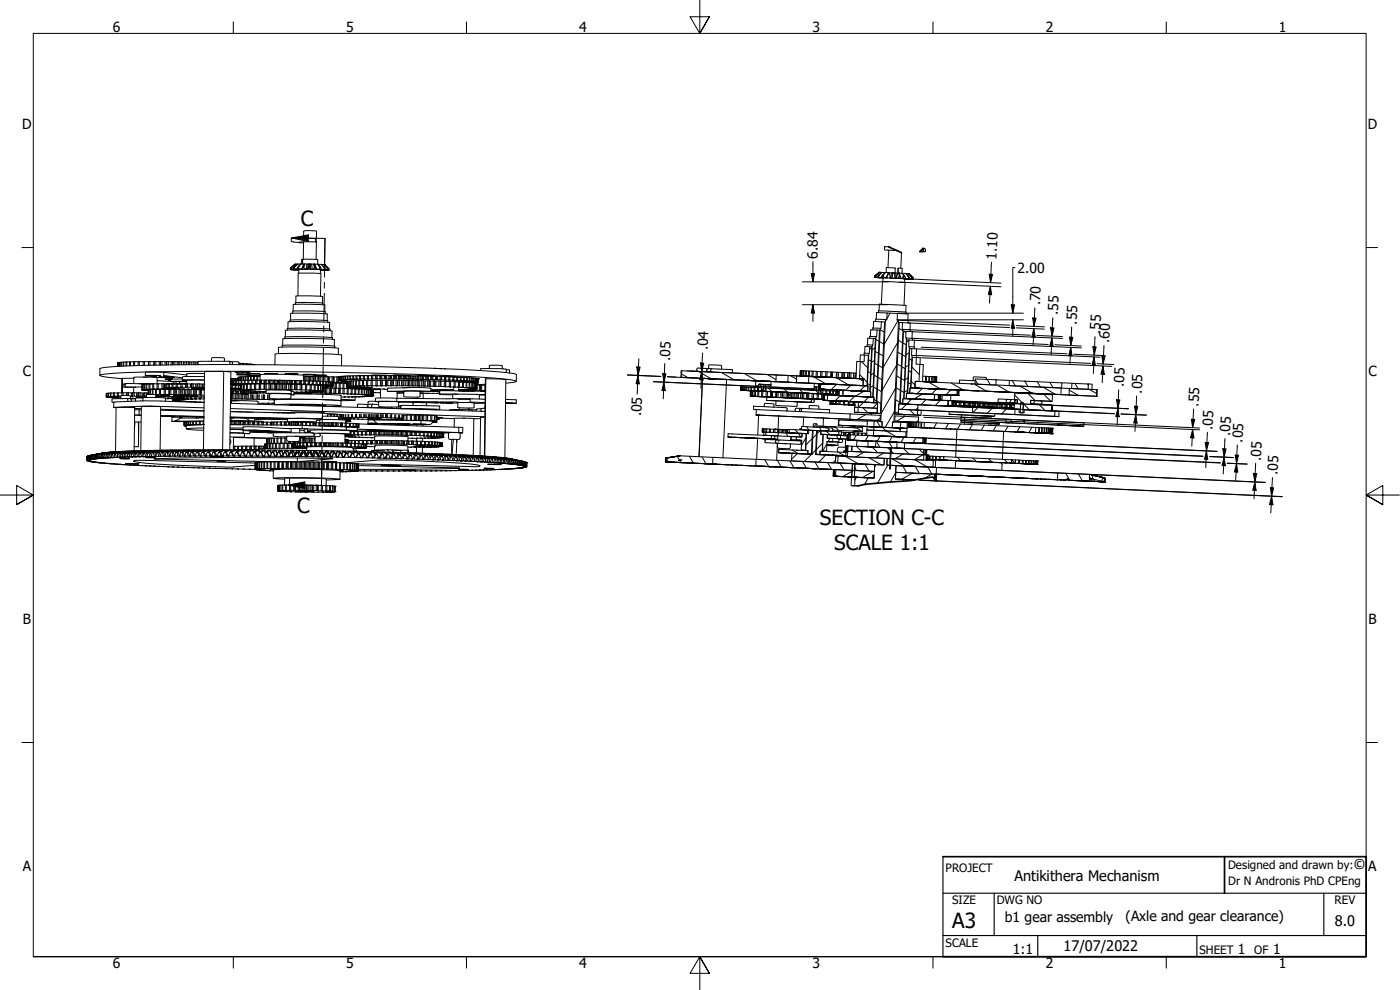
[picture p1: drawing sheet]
<svg xmlns="http://www.w3.org/2000/svg" width="420mm" height="297mm" viewBox="0 0 420 297" stroke-linecap="round" stroke-linejoin="round" font-family="sans-serif">
<defs><g id="words">
<g font-size="6.3">
<text x="90.3" y="67.9">C</text>
<text x="89.2" y="153.8">C</text>
<text x="246.1" y="157.6">SECTION C-C</text>
<text x="250.3" y="165.1">SCALE 1:1</text>
<text x="285.8" y="278.5">A3</text>
</g>
<g font-size="4.4">
<text x="406.2" y="260.8">©</text>
<text x="304.5" y="264.3">Antikithera Mechanism</text>
<text x="400.6" y="277.8">8.0</text>
<text x="319.2" y="285.4">17/07/2022</text>
</g>
<g font-size="4.2">
<text x="33.9" y="9.6">6</text>
<text x="103.8" y="9.6">5</text>
<text x="173.9" y="9.6">4</text>
<text x="243.8" y="9.6">3</text>
<text x="313.9" y="9.6">2</text>
<text x="383.8" y="9.6">1</text>
<text x="6.6" y="38.7">D</text>
<text x="410.5" y="38.7">D</text>
<text x="245.5" y="77.7" transform="rotate(-90 245.5 77.7)">6.84</text>
<text x="299.1" y="78" transform="rotate(-88 299.1 78)">1.10</text>
<text x="305.4" y="81.8">2.00</text>
<text x="312.1" y="91.6" transform="rotate(-88 312.1 91.6)">.70</text>
<text x="317.5" y="94.6" transform="rotate(-88 317.5 94.6)">.55</text>
<text x="323.1" y="97.4" transform="rotate(-88 323.1 97.4)">.55</text>
<text x="330.2" y="100.3" transform="rotate(-88 330.2 100.3)">.55</text>
<text x="212.4" y="105.1" transform="rotate(-88 212.4 105.1)">.04</text>
<text x="332.9" y="102.9" transform="rotate(-88 332.9 102.9)">.60</text>
<text x="6.8" y="112.9">C</text>
<text x="201.1" y="108.4" transform="rotate(-88 201.1 108.4)">.05</text>
<text x="410.7" y="112.9">C</text>
<text x="337.3" y="116.2" transform="rotate(-88 337.3 116.2)">.05</text>
<text x="342.7" y="118.1" transform="rotate(-88 342.7 118.1)">.05</text>
<text x="192.4" y="125" transform="rotate(-88 192.4 125)">.05</text>
<text x="359.7" y="122" transform="rotate(-88 359.7 122)">.55</text>
<text x="363.9" y="129" transform="rotate(-88 363.9 129)">.05</text>
<text x="369.2" y="130.9" transform="rotate(-88 369.2 130.9)">.05</text>
<text x="372.9" y="132.8" transform="rotate(-88 372.9 132.8)">.05</text>
<text x="378.4" y="138.3" transform="rotate(-88 378.4 138.3)">.05</text>
<text x="383.4" y="142.6" transform="rotate(-88 383.4 142.6)">.05</text>
<text x="6.9" y="187.2">B</text>
<text x="410.7" y="187.2">B</text>
<text x="6.8" y="261.4">A</text>
<text x="410.6" y="261.4">A</text>
<text x="301.6" y="276.5">b1 gear assembly</text>
<text x="337.8" y="276.5">(Axle and gear clearance)</text>
<text x="304" y="286.3">1:1</text>
<text x="371.5" y="286.2">1</text>
<text x="382.1" y="286.2">1</text>
<text x="33.9" y="290.5">6</text>
<text x="103.8" y="290.5">5</text>
<text x="173.9" y="290.5">4</text>
<text x="243.8" y="290.5">3</text>
<text x="313.9" y="290.5">2</text>
<text x="383.8" y="290.5">1</text>
</g>
<g font-size="3.5">
<text x="283.8" y="261.7">PROJECT</text>
<text x="368.6" y="260.8">Designed and drawn by:</text>
<text x="368.6" y="265.5">Dr N Andronis PhD CPEng</text>
<text x="285.8" y="271.3">SIZE</text>
<text x="299.1" y="271.3">DWG NO</text>
<text x="400.5" y="271.3">REV</text>
<text x="283.8" y="284">SCALE</text>
<text x="360" y="286.2">SHEET</text>
<text x="376.4" y="286.2">OF</text>
</g>
</g></defs>
<!-- layer: Hatch (ANSI) -->
<g fill="none" stroke="#000" stroke-width=".3">
<path d="M264.1 98.9l1.2 .7M265.1 82.8l-.3 .5M266 95.9l-.3 .5M266.7 82.1l-.3 .4M267.1 94l-1 1.6M269.6 96l-4.2 7.3M269.8 98.5l1.2 .7M269.9 82.7l-.4 .9M271.3 99.4l.6 .3M271.4 82.9l-.4 .7M204.6 112.2l1.9 1.1M209.6 111.4l3.8 2.2"/>
<path d="M216.5 111.7l3.8 2.2M223.4 112.1l3.8 2.1M228.5 116.6l.6 .6M230.3 112.4l2.6 1.5M230.6 116.4l1 1.1M235.3 116.7l1 1M237.2 118.1l-.6 1M237.2 112.7l1.9 1.1M238.6 117.9l-.2 .4M240 116.9l1 1M244.1 113l3.8 2.2M244.7 117.1l.8 .8"/>
<path d="M246.3 117.3l.6 .7M246.7 115.2l-.4 .4M251 113.3l3.7 2.2M251 115.4l-1.5 1.5M252.1 118.7l-1.5 1.6M253.3 117.1l-.3 .2M255.3 115.6l-1.5 1.5M256.5 118.9l-1.6 1.6M257.9 113.7l1.1 .6M258 112.4l2.2 2.3M258.6 108.5l1.8 1.8M259.2 117.4l-2.6 1.5"/>
<path d="M259.6 115.8l-1.5 1.5M260.3 115l.8 .5M260.5 111.5l.8 .5M260.6 107.9l.9 .5M260.7 119.1l-1.5 1.6M261 104.5l.6 .3M262.1 115.7l-.9 .5M262.2 116.1l.9 .6M262.3 119.8l.7 .5M262.3 112l-.9 .5M262.3 112.6l1 .5M262.4 108.2l-.9 .5"/>
<path d="M262.5 109l1 .5M262.6 104.4l-.9 .5M262.7 105.4l1 .6M262.8 101.8l1 .6M263.3 116.8l1.2 .7M263.5 113.2l1.2 .7M263.7 109.6l1.1 .7M263.8 106.1l1.2 .7M263.9 102.5l1.3 .7M268.7 116.6l-4.2 7.4M268.8 120l1.2 .7M269 116.4l1.2 .7"/>
<path d="M269 109.7l-4.2 7.4M269.2 112.8l1.1 .7M269.3 109.2l1.2 .7M269.4 102.8l-4.3 7.4M269.5 105.7l1.2 .7M269.6 102.1l1.2 .7M270.3 117.2l1 .6M270.5 113.6l1 .6M270.6 110.1l1.1 .5M270.8 106.5l1 .5M271 102.9l.9 .5M272.3 117.2l-.9 .5"/>
<path d="M272.5 113.4l-.9 .5M272.5 114.8l.8 .5M272.7 109.6l-.9 .5M272.7 111.2l.8 .5M272.8 102.2l-.7 .4M272.8 105.9l-.9 .5M272.9 107.6l.7 .5M273.5 114.5l1.1 1.1M273.6 119.7l-1.5 1.6M273.7 110.1l2.2 2.3M274.6 116l.8 .4M276.8 116.6l-1.5 1.5"/>
<path d="M276.9 118.2l-2.6 1.5M277.9 119.9l-1.5 1.5M278.6 114.6l3.7 2.1M280.4 119.8l-.2 .2M281.1 116.7l-1.6 1.6M285.4 117l-1.6 1.5M285.5 114.9l3.7 2.2M292.4 115.2l3.7 2.2M292.7 114l.8 1.3M296.3 113.9l.9 1.6M299.2 115.5l3.8 2.2M303.5 119.9l-.6 .9"/>
<path d="M303.8 114.2l1 1.7M304.5 118.6l2.4 2.3M306.1 115.9l3.8 2.1M307.6 114.5l.9 1.5M308.6 118.1l2.1 2.1M311.3 114.5l1 1.7M313 116.1l3.8 2.2M313.3 118.3l2.1 2.1M315.1 114.7l1 1.7M320.9 117l2.8 1.6M322.6 115l1 1.7M326.4 115.2l.2 .4"/>
<path d="M326.8 116.8l2.3 1.3M199.9 137.4l.7 1.2M203.3 136.9l.6 1.2M204 138.1l.3 .7M206.9 136.9l1.2 2.1M210.7 137.1l1.2 2M226.8 139.6l.1 .2M229.5 138l1.2 2M233.3 138.1l1.2 2.1M235.9 129.9l.6 1M237.1 138.3l1.2 2M237.7 135l1.9 1.1"/>
<path d="M238.6 128.9l1 1.1M239.3 136.1l-1.7 1.7M239.6 130.1l.6 1M240.8 138.5l1.2 2M241.9 131.3l-1.4 2.4M242.1 128l.6 1.1M243.5 136.3l-2.1 2.2M243.7 131.6l-1.8 1.9M244.6 138.6l1.2 2.1M244.8 135l-1.1 1.2M245 130.3l-1.1 1.2M245.1 127.2l-1 .9"/>
<path d="M245.9 128.2l.6 1M246 136.2l.5 .2M246.1 129.3l-.9 .8M246.8 133l-1.8 1.9M247.8 136.5l-2.1 2.2M248 129.4l1 1M248.2 133.1l-1.3 2.3M248.4 138.8l1.2 2M249.1 131.5l-.6 1M250.7 138.1l-.7 .8M251 130.6l.5 1M251.5 135.6l1.9 1.1"/>
<path d="M252.1 139l1.2 2M253.8 137l3.8 2.2M257 130.5l-.9 1.6M257 133.9l1.7 1.7M258.9 122.3l1.6 1.6M259.2 120.7l-1.6 1.5M259.4 135.6l-2.6 1.5M259.6 139.3l1.2 2.1M259.8 124.4l-2.6 1.5M260.6 130.7l-.9 1.5M260.7 137.3l3.8 2.2M261.7 134.1l1.7 1.7"/>
<path d="M262.9 139.4l-.4 .7M263 132.4l1 1.8M263.1 120.4l1.2 .7M263.2 126.4l1 1.7M263.4 121l-1.5 1.5M264.1 125.5l-1 .6M264.2 130.8l-.9 1.6M264.8 128.2l1.1 1.1M265.3 135.9l-2.6 1.5M265.9 129.3l3 1.7M266.4 134.4l.9 .7M266.4 139.6l-3 5.4"/>
<path d="M266.8 132.6l1 1.8M267.3 138.4l-.2 .1M267.4 135.3l.7 .7M267.5 134.6l-.2 .1M267.6 137.6l3.8 2.2M267.7 131l-.9 1.6M267.8 128l.2 .3M268.4 123.5l-2.7 4.7M268.6 123.6l1 .5M269.5 128.4l.7 .7M269.6 124l.3 .3M270.2 120.8l.7 .4"/>
<path d="M270.9 139.8l1.2 2.1M271.1 134.6l1.7 1.7M271.1 136.2l-2.5 1.5M271.3 131.2l-.9 1.5M271.6 124.9l-2.6 1.5M272 121.3l-1.5 1.5M273 123l1.6 1.5M274.5 138l3.8 2.1M274.7 140l1.2 2.1M274.9 131.3l-.9 1.6M275.5 122.4l-.7 .6M275.6 126.3l-.7 .4"/>
<path d="M275.9 134.8l1.3 1.3M277 136.4l-2.6 1.5M277.5 126.8l-.1 .2M281.1 126.9l-.9 1.6M282.2 120.1l-1.5 1.6M283.3 137.7l.3 .3M284.6 127.1l-.8 1.5M287.3 137.2l1 1M288.2 127.2l-.9 1.6M291.8 127.4l-.9 1.6M292 137.4l1 1.1M293.5 122.3l-1.5 1.5"/>
<path d="M295.4 127.6l-.9 1.5M296.7 137.7l1 1M297.8 122.5l-1.6 1.5M299 127.7l-.9 1.6M301.4 137.9l1 1M302.1 122.7l-1.5 1.5M302.5 127.9l-.9 1.5M303.2 125.9l.6 1M303.6 138l1.1 1M306.1 128l-.9 1.6M306.6 120.9l-.3 .5M307 126.1l.5 .8"/>
<path d="M307.1 121.1l1.8 1.9M309.7 128.2l-.9 1.6M310.6 120.2l-.6 1M311.7 121.3l1.9 1.9M317.8 125h.1M256.5 141l-3.6 2M256.5 140.3l.5 .9M257 143.2l-.4 .8M260.6 143.4l-1.1 2M262 141.4l-3.2 1.9M268.8 141.8l-1.6 2.8M271.3 143.9l-.3 .4"/>
<path d="M273.7 142.1l-3.1 1.7M278.5 140.2l1.2 2M279.7 142.2l-2.2 1.3M319.9 142.1l1.2 2M323.6 142.2l1.2 2.1M328.3 143.8l.3 .6"/>
</g>
<!-- layer: Visible (ANSI) -->
<g fill="none" stroke="#000" stroke-width=".3">
<path d="M87.8 80l.9-.8-.9 .8M88.4 80l.9-.8-.7 .8M88.6 79.3l-1.4 1.1v.5h1.3M88.7 79.2h.4M89.3 79.2h.7M90.3 79.2h1l-.8 1.5M90.3 79.2l-.8 .7M90.3 79.2l-.5 .7M90.6 77.9v1.3zM90.7 77.8h.1M90.8 77.8h.1M91 77.8l4.3 .1v1.4"/>
<path d="M91 77.8l-.2 1.4M91.1 72.6h-1.3M91.1 72.6h3.9l-.1 5.2M91.1 71.5l.1-2.2 3.2-.1 .6 .3v2.2M91.1 72.6l-.1 5.2M91.6 79.2h-.3l-.5 1.2M91.6 79.2h.6M91.6 79.2l-.3 .7M92.5 79.2h-.3l-.3 1.5M92.6 79.9l.1-.7h-.2l-.2 1.6M92.7 79.2h.2M92.9 79.2h.3"/>
<path d="M92.9 79.2v.8M93.5 79.2h.6M93.5 79.2h-.3l.1 1.6M93.5 79.2l.2 1.6h-.4M94.1 79.2h.2M94.1 79.2l.2 .8M94.3 79.2l.5 1.5M94.3 79.2l.3 .8M94.4 71.6l-7-.1 .2 1 3.5 .3M94.4 71.6l.6 .1h-.3M94.4 71.6l.4 .1M94.4 79.3h.1"/>
<path d="M94.5 79.3h.8M94.5 79.3l.6 1.5M94.8 71.7l-.1 .9M94.8 71.9l.1 .7M95.3 79.3l.5 .7M95.3 79.3h.3M95.6 79.3h.8l.7 .7M95.6 79.3l.5 .7M96.4 79.3l.8 .8M96.6 79.4h.5l.8 .7M97.1 79.4l.9 .7M97.2 79.4l1.1 .8"/>
<path d="M97.4 79.4h.1M97.4 79.4l.9 .8M266.7 75.1l2.5 .1M266.7 75.1l-.2 5.2M266.8 74.1h.1M266.8 74.1l-1.3-.1v1l1.2 .1M270.6 75.8l-.3 4.7M276.9 74.7l.1 .6-.2 .2M277 74.5l.7 .2v.8h-1.6l1.1-.1-.3-.8M86.2 99v-.4l.8-.1h6.4l5.5 .2 .2 .1v.5M86.4 98.5v-1.9l5.5-.1 7 .3v1.9M87 96.5v-.5h.2h5.5l5.5 .2 .1 .5"/>
<path d="M87.2 96v-1.9l8.3-.1 2.7 .2v2M87.3 80.8h1M87.3 80.8l1 .1M87.3 80.4l.5-.4-.3 .4M87.4 80.9l1.6 .1-1.4-.1M87.5 80.8l-.2-.4v.4M87.5 80.8h1.4h-.9M87.5 80.8h-.2M87.5 80.8h.5M87.5 80.8h.1M87.8 94v-.6l.3-.1h5.3l4.1 .2h.1v.6M88 80.7l.1-.4h.2v.4"/>
<path d="M88 93.3v-1.9l2.8-.1 6.7 .2v2M88 80.7v.1M88.1 80.3l.5-.3-.3 .3M88.2 81h1.5l-.3 .1M88.2 80.9v.1M88.3 80.8h-.3M88.3 80.7l1.4 .1M88.3 80.7v.1M88.6 91.3l.2-.5 3.4-.1 4.5 .2 .2 .5M88.8 90.8v-2h4l4 .1v2M89.2 80.3l.6-.4-.3 .4M89.4 88.8l.1-6.8 4.4-.1 2.4 .2-.1 6.8"/>
<path d="M89.4 81v.1M89.7 80.7l-.2-.4h-.3v.5h.5h-1.4M89.7 80.7v.1M89.7 80.9v1.1M89.7 80.7h.8M90.5 80.7l-.8 .1M90.5 80.7l.8 .1M90.8 80.3l.2-.4h.3l-.2 .4M91.3 80.7l-.2-.4h-.3l-.1 .5h.2h-.4M91.3 80.7v.1M91.3 80.7h.6M91.9 80.7l-.6 .1"/>
<path d="M91.9 80.7h.5M92.4 80.7l.2-.4h.3l.2 .4M92.4 80.8h-.5M92.4 80.8h.7M92.4 80.7v.1M92.6 80.3v-.4l.3 .1v.3M93.1 80.8h.2M93.1 80.7v.1M93.1 80.7l.2 .1M93.3 80.8h.9M94.2 80.7l.2-.4h.3l.1 .5M94.2 80.7l-.5 .1"/>
<path d="M94.2 80.8h.6M94.2 80.7v.1M94.4 80.3l-.1-.3h.3l.1 .3M94.8 80.8h.1M94.8 80.8h-.1h1.2M94.8 80.8h.3M95.9 80.8l.1-.4h.3l.1 .4M95.9 80.8h-.8M95.9 80.8h1.3M95.9 80.8h.1M96 80.4l-.2-.4h.3l.2 .4M96.1 81.1h.6"/>
<path d="M96.2 81l-.1 1.1M96.2 80.9h.1M96.4 80.8l-.5 .1h1.3M96.4 80.8h.1M96.7 81.1h.1M97 80.9h.1M97.2 80.8l.2-.3h.2l.1 .4h-.5M97.2 80.8v.1M97.4 80.5l-.3-.5 .5 .5M97.4 81h.1M97.5 81h1.1M97.5 81h.1"/>
<path d="M97.7 80.9h.5M97.8 81.1h-1.7h.6M97.8 81.1h.1M98.2 80.9l.2-.4v.4M98.3 80.2l.3 .4M98.3 80.5l-.4-.4 .5 .4M98.3 80.2l.4 .4M98.4 80.9v.1M98.5 81.1h-1.6h.9M98.5 81v.1M98.6 81h.1M98.6 81l-1.2 .1h1.1"/>
<path d="M98.7 80.6l-.1 .3h-1.8h1.4M98.7 80.6v.4M262.5 83.2l1.3 .1-1.1-.1M262.5 83.2h.1M262.6 83.2l1.2 .1h-1M262.7 83.2v-.4l.1 .4M262.7 83.2h.1M262.7 83.2h-.2M262.7 83.2l.1 .1M262.7 82.8l.5-.4-.4 .4M262.8 83.3h1.6h-.9M262.8 83.3h.1"/>
<path d="M262.8 83.3h1.4h-.8M262.8 83.2v.1M262.8 83.2h.6M263.2 99h.7l-.9 21.8h-.8l.1-1.6h-.3l.9-18.2h.2zM263.2 99l-1.9-.1-.1 2.1M263.4 83.2v-.4h.3v.4M263.4 83.2v.1M263.4 83.3h.3M263.4 82.8l.6-.3-.3 .3M263.5 83.3h1.5h-.2M263.5 83.3h.1M263.7 93.8v-.6l2.4 .1 5.8 .3v.6"/>
<path d="M263.7 83.3h.1M263.7 83.3h1.4h-.6M263.7 83.2v.1M263.7 83.2l.8 .1M263.8 93.2l.1-1.9 8 .3-.1 2M264 83.3h.1M264.1 81.7l-1 .7M264.2 98.5l-2.3-.1v.6M264.5 91.3l.3-6.9 6.2 .3h.6l-.3 6.9M264.5 96.5l1 .1-1.3 27.5-1-.1 .2-3.1h-.3l1.1-22.4h.2zM264.5 96.5l-2.3-.1-.1 2M264.5 83.3h.1"/>
<path d="M264.5 83.3h.2M264.6 81.7l-.8 .8M264.7 82.9l.3-.2 .3 .6h-.6zM264.7 82.9l-.2 .4M264.7 81.7l-.7 .8M264.8 83.3h.1M264.8 83.3h.2v1.1M265 82.7l.2-.2-.6 .4M265.3 83.3l.6 .1-.6-.1M265.5 81.8l-.6 .7M265.7 81.8l-1.8-.1-1.3 1.1-.1 .4M265.7 81.8h.9"/>
<path d="M265.7 95.9l-2.9-.2v.8M265.7 81.8l-.5 .7M265.9 83.4h.4M265.9 81.8l.2-1.5h1.5l1.1 .2-.1 1.4M266.2 93.9l3.1 .2-.1 1.9 .5 .1-1.4 30.6h-.4l-.1 1.6-3.1-.1 .1-1.6h-.5l1.4-30.7h.4zM266.2 93.9l-3.1-.1-.1 1.9M266.6 82.1l-.5 1.3 1.1-.1M266.7 81.8l-.8 1.5h.2M266.7 81.8l-.1 .3M266.7 81.8h.3M266.9 82l.3 1.3M266.9 82l-.3 .1"/>
<path d="M267 81.8l.6 .1M267 81.8l-.1 .2M267.2 83.4l.2 .1M267.2 83.4h.2M267.2 83.3v.1M267.9 81.9h-.3l-.4 1.5M267.9 81.9h.2M267.9 81.9l-.2 1.3M268.1 81.9l-.7 1.6 2.7 .1-.3-1.4-.3-.1M268.1 81.9h.3M268.4 81.9l.2 1.4M268.4 81.9h.2"/>
<path d="M268.6 81.9h.3l.2 1.5M268.6 81.9v1.4M268.6 83.3l.5 .1M268.9 81.9h.6M269.3 94.1l3.2 .1v2M269.5 81.9h.4M269.5 81.9v.2M269.5 82.1l-.4 1.3M269.6 80.5l-.2 1.4M269.6 80.5h.1M269.7 80.5l1.1 .1-.1 1.4M269.7 96.1l2.9 .1-.1 .7"/>
<path d="M269.7 80.5l-.2 1.4M269.7 81.9h.1M269.7 81.9l.1 .3M269.7 81.9l.2 .5M269.9 96.8h.9v2h.2l-1 22.4h-.3l-.1 3.1-1-.1zM269.9 81.9l.5 1.6 .4 .1h-.7M269.9 81.9l.9 .1M270.1 83.5l.3 .1M270.8 82l.6 .8h-.2M270.8 82l.3 .7M270.8 96.8l2.4 .1-.1 2M271 82h.8"/>
<path d="M271 98.8l2.2 .1v.6M271.1 99.4h.8l-.1 2h.2l-.8 18.2h-.2l-.1 1.6-.7-.1zM271.1 82.7l.5 .3 .1 .6h-.9zM271.4 82.8l.2 .2M271.6 83.6h.1M271.7 83.6h-.5l1.4 .1M271.8 83.6h.8M271.9 99.4l1.9 .1-.1 2M271.9 82.1l.7 .7M272 83.7l-.5-.1 1.3 .1M272 83.7h.1M272 83.7l-.5-.1v1.1"/>
<path d="M272.4 83.7h.1M272.5 82.1l-.7-.1 .6 .8M272.6 83.6l.1-.3h.2l.1 .3M272.6 83.6v.1M272.6 83.7h.4M272.6 82.1l.8 .8M272.7 83.3l-.3-.5 .5 .5M272.8 83.7h.1M272.8 82.1h-.3l.8 .8M272.8 83.7h.4M272.8 82.1l1.2 1.2M273 83.7h-.8h1.4"/>
<path d="M273 83.6v.1M273 83.6l.6 .1M273.2 83.7h-.9l1.6 .1M273.2 83.7h.1M273.6 83.7v-.4l.2 .4M273.6 83.7h.1M273.6 83.7h.2M273.6 83.3l-.3-.4 .5 .4M273.8 83.7h-1.1l1.3 .1M273.8 83.7h.1M273.9 83.8l-1.1-.1 1.2 .1M273.9 83.8h.1"/>
<path d="M274 83.8h.1M274 83.3v.4h-.2M274 83.3v.5M30 112.6v-2a46.8 46.8 0 0 1 12-.9 1517.2 1517.2 0 0 1 106.2 1.7l3.7 .4a5.5 5.5 0 0 1 3.1 .6l-.1 2M31.9 119.1h1.3h-1.2M31.9 119.1h.1M31.9 118.1v1M32 118v1l1.2 .1h-1.3v-1M32 119h.1M32 119.1v.1M32 119.2h1.5h-1.1M32.4 119.2l3.3 .2-.6-.1"/>
<path d="M32.4 118l-.5 .1M32.4 119h.2M33.1 117.9v1l.9 .1h-1.4v-1M33.1 118.9h.2M34 117.9l-1.6 .1v1h1.1h-1.4v-1M34 118.9h.3M34.3 117.9h-.3v1h.8h-1.5v-1M34.3 117.9h.9M35.1 119.4h1.1M35.2 118.9h.3M35.3 108.9v1l.1-1M35.3 108.9h.1"/>
<path d="M35.5 108.8l-.1 1.1M35.5 117.9v1h.7M35.7 108.8h-.2v1.1M35.9 108.7l-.2 1.2M36.2 108.7h-.3v1.2M36.2 118.9l.5-.3 2.3 .1 .1 .9M36.2 108.7v1.2M36.2 118.9v.7M36.2 108.7h.2M36.6 113.6l-5-.5-1.6-.5a48 48 0 0 1 12-.9 1513.4 1513.4 0 0 1 106.3 1.7l5 .5 1.6 .5-.8 .3-2.3 .3M36.7 117.8v-4.3l-.1 5.2M36.9 115.5l.1 .6 .3 .1h2.8"/>
<path d="M37 108.7h-.6v1.2M37 117.8l1.1 .1M37 117.8l-1.8 .1v1h.6h-.2h-1.3v-1M37 117.8v.8M37.2 108.6l-.2 .1-.1 1.1M37.6 115.2h-.5l-.2 .4M37.8 108.7l-.6-.1-.1 1.2M37.8 108.6v1.2M37.9 115l-.4 .2a.57 .57 0 0 0 .4 .9h2.8M38 117.9v.8M38.1 108.6h-.3M38.1 117.8h.4"/>
<path d="M38.1 117.8v.9M38.2 119.5l.2 1M38.2 119.5l1 .2 .1 .7M38.2 119.5l-4.6 .2 .1 .9 .5 .2M38.5 117.8h1.3M38.5 117.8v.9M38.9 108.6h-.8v1.2M39.1 119.5h.6M39.1 118.9h.4M39.2 108.6h-.3v1.2M39.7 119.5h.1M39.7 119.5h1"/>
<path d="M39.8 117.9v1h.5M39.8 117.8v1.1h-.3v-1M39.8 117.8h.5M40.1 108.6h-.9v1.2M40.1 108.5v1.2M40.1 108.5h.3M40.1 115.1l.1-1.9 4.5-.1 2.5 .2v1.9M40.1 116.1v1.7M40.2 113.5h-3.5M40.3 117.8h1.3M40.3 117.8v1.1h.7M40.5 116.1h.1"/>
<path d="M40.7 119.7h-1.4M41 117.9v1h.4v-1M41.4 108.5h-1v1.2M41.6 118.9h.4M41.6 115.1l3.9 .1M41.6 117.8v1.1h-.2M41.6 117.8h.4M41.7 119.2l1.7 .1M41.8 108.5h-.4v1.2M42 117.8l1.4 .1M42 117.8v1.1M42 118.9h.6"/>
<path d="M42.6 117h.1M42.6 116.1h-2.1M42.6 117h1.5l-1.2 .1M42.6 115.3h.1M42.6 117.9v1h.4l.1-1M42.6 115.3v1.7M42.8 116.9l1.1 .1h-1.3M42.8 116.9h1.4M42.8 115.3v1.6M42.9 117.1h1.6h-1.1M42.9 119.3l6.8 .1-.2 1M42.9 119.4h-2l-.3 .4 .1 .6"/>
<path d="M42.9 117v.1M42.9 119.3l.1 1M43 113.1h1.4M43 108.5h-1.2v1.2M43.2 116.9h1M43.2 115.3h-.6M43.3 116.8l1.5 .1-1-.1M43.3 116.8l-.1 .1M43.3 115.3v1.5M43.3 108.5h-.3v1.1M43.4 118.9h.5M43.4 117.1l1.1 .1h-.3"/>
<path d="M43.4 117.9v1h-.4M43.4 117.1h.1M43.4 117.9h.5M43.9 115.2l-.1 1.6M43.9 117h.1M43.9 119.2h-3l2 .1M43.9 119.2h-2.3l1.6 .1M43.9 117.9h.6M43.9 117.9v1M43.9 119.3l.3-1 2.4 .1 .2 .2v.7M44 116.8h1.6h-.9M44 116.8h-.2"/>
<path d="M44.1 115.2l-.1 1.6M44.2 116.9h.1M44.2 117.2h.3M44.2 117.2h.1M44.3 117.9l-.1 .4M44.5 117v1.3l.1-1.3M44.5 117h.1M44.6 117l.1 1.3v-1.3h.3M44.6 117h.1M44.7 116.9h.1M44.7 116.8h.3M44.7 115.2l-6.7-.2-.5 .5"/>
<path d="M44.7 115.2l-1.5 .1v1.6M44.7 115.2v1.6M45 108.5h-.4v1.1v-1.1h-1.3v1.1M45 115.2v1.6M45.2 116.9l-.2 1.4M45.3 116.8h.1M45.7 116.9h-.5l-.1 1.4M45.7 116.9h.2M45.7 116.9v1.4M45.8 116.7l.7 .1h-1.5M45.8 115.1v1.6M45.8 116.7h.3"/>
<path d="M46.1 112.9v.1M46.1 116.7l1.5 .1-.5-.1M46.1 108.5h-1.1v1.1M46.1 112.9h.7M46.1 115.1l-1.4 .1M46.1 115.1l1.1 .1M46.1 115.1v1.6M46.1 113h.7M46.3 116.8h.1M46.3 108.5h-.2v1.1M46.5 113.1h.3zM46.7 116.9h-.8v1.4"/>
<path d="M46.8 108.4h-.5v1.1M46.8 113.1h1M46.8 118.8h.8zM46.8 113h.1M46.8 112.7v.4M46.8 118.9h.1M46.9 118.4h-.2l.7 .1h-.6M46.9 116.8h-.2v1.6M47 118.9h-.2M47 118.9h.5M47.1 116.7h.4M47.2 114.2l4 .2"/>
<path d="M47.2 115.1h.3M47.2 115.1l-.1 1.6M47.2 118.5h.1M47.3 116.7v.1M47.5 118.9h1.1h-.6M47.5 118.9v.1M47.5 115.1l1.1 .1M47.5 115.1v1.6M47.8 113.2h2.2h-2.2M47.8 108.5l-1-.1v1.1M47.8 113.1h.4M47.8 118.4h.6h-1.5"/>
<path d="M47.8 116.8h-.9v1.6M47.8 118.9l-.3 .1M47.8 113l.3-.1zM47.8 112.9h.3M47.8 118.4h.4M47.8 112.7v.4M47.8 116.8v1.6M47.8 116.8h.4M47.8 112.8h.3M47.9 113.1h.2h-.3M48 118.9h.1M48.1 113h.1"/>
<path d="M48.1 113.1h1M48.1 108.5h-.3v1M48.1 108.4v1.1zM48.1 112.7h-4.5l3.2 .3M48.1 113.1l-.3 .1M48.1 112.7h-3.5l2.2 .1M48.1 113.1h-.3M48.1 112.7v.4M48.1 108.4h.5M48.2 118.4h1.5h-.5M48.2 118.4h.1M48.2 113.1l-.4 .1"/>
<path d="M48.3 113.2l3.5 .5h-1l.6 .1M48.3 113.2h.1M48.5 118.6h.1M48.6 115.1v1.6M48.6 115.1h.4M48.6 118.6h.1M48.7 118.6h-.5h1.2M48.7 118.6h1.1h-1.2h.8M48.7 118.6h.1M48.7 118.9l-.9 .1M48.7 113.2h.1M48.7 119h.4"/>
<path d="M48.8 113.2h.1M48.8 118.6h.1M48.9 118.6h.1M49 116.7h1.2M49 116.7h-1.5M49 115.1h1.2M49 118.6h.1M49 115.1v1.6M49.1 111.7h-5.3h-.2v1M49.1 118.6h.3M49.1 113l1.6 .1zM49.1 113.1h.3z"/>
<path d="M49.1 113.1h2.2zM49.1 111.7l6.9 .8M49.1 112.9h.6M49.1 112.7l5.6 .7M49.1 111.7v1.4M49.1 118.6h.1M49.2 118.6h1.2zM49.2 118.4h.4M49.3 118.9v.2l-.4-.1 1-.1h-.4M49.3 116.8h-1.1v1.6M49.3 118.5l1.6 .1zM49.3 116.4h1.2h-1.1"/>
<path d="M49.3 116.8h.4M49.3 116.8l-.1 1.6M49.3 115.4h.1M49.3 113.2h.1M49.3 115.4v1M49.3 118.4h.1M49.3 118.6v.1M49.3 115.4h.2M49.3 116.4h.1M49.4 118.6h.6M49.4 118.6h.1M49.4 116.4h.1"/>
<path d="M49.4 118.5h.1M49.4 116.4l1.4 .1h-1.1M49.4 113.1h.1M49.4 116.3l1.2 .1h-1.3M49.4 113.1l-.3 .1h.3M49.4 116.3h.1M49.5 118.6h-.6h.2M49.5 118.6h.7h-.2M49.5 118.6h.1M49.5 108.5l-.9-.1v1.1M49.5 113.1v.1M49.6 118.6h.3"/>
<path d="M49.6 113.1h.1M49.6 113.1h.3M49.6 115.3l-.1 1M49.6 118.4h1.4h-.2M49.6 118.6h.1M49.7 116.5h1.6l-1 .1M49.7 119.6h2.3M49.7 112.9l.6 .1M49.7 112.9v.1M49.7 116.4v.1M49.7 118.5h.1M49.7 113.1h.1"/>
<path d="M49.7 118.6h.1M49.8 118.6h.1M49.9 118.6h.1M49.9 116.3h1.1h-1.5M49.9 116.3h.2M50 109.5v-1v1M50 113.1h.1M50 113.2l2.3 .1zM50 115.3h-.5l-.1 1M50 113.1v.1M50 115.3l-.1 1M50 118.6h.1"/>
<path d="M50 108.5h-.5v1M50 115.1v.2M50 116.5v.2M50 108.5h.5M50.1 115.3v1M50.1 115.3h-.1M50.1 118.6h.1M50.2 113.1h.1M50.2 116.5v.2M50.2 116.7h.4M50.3 116.6h1.7h-.9M50.3 112.9l.4 .2"/>
<path d="M50.3 116.5v.1M50.3 118.6h.1M50.3 118.9l-1 .2M50.3 119l.4 .1M50.5 118.6h.1M50.5 113.2h.1M50.6 116.7h1.3M50.6 118.6h.1M50.6 113.1h.1M50.6 116.4h.1M50.6 116.6v.1M50.6 115.1l1.3 .1"/>
<path d="M50.6 116.2l1 .1h-1.5M50.6 115.1h-.4v.2M50.6 115.1v.2h-.5M50.6 116.2h.3M50.7 116.8h-1l-.1 1.6M50.7 113.1h.1M50.7 113l.1 .1M50.8 113.7l-1.2 .1 1.7 .1M50.8 113l.7 .1M50.8 113.5v.2M50.8 116.8h-.1v1.6M50.8 118.4h.5"/>
<path d="M50.8 116.8h.5M50.8 116.8v1.6M50.9 116.2l1.5 .1-.8-.1M50.9 115.3v.9M50.9 116.3v.1M51 113.2h.1M51.1 119h.2l-1.1 .1h.3M51.1 113.2h.1M51.1 116.6l1.8 .1h-.7M51.1 116.6h.1M51.3 114h-.8l.7 .1M51.3 118.4h1.2"/>
<path d="M51.3 113.1h.1M51.4 108.5h-.9v1M51.4 116.3h.1M51.4 113.1h-1.6M51.4 113.1h.1M51.5 115.1v.2M51.5 116.7h.1M51.5 113.1h.1M51.5 113.1h-.5h.3M51.6 113.1l-.3 .1M51.6 113.2h.1M51.6 115.2v1"/>
<path d="M51.7 119l-1.2 .1M51.7 113.1l-1.8 .1M51.7 113.1l-.2 .1M51.7 113.1l.2 .1M51.7 119.1h.4M51.8 109.5v-1h-.4v1M51.8 108.5h.2v1M51.8 119.6v.4l1.2 .1h-1.2zM51.8 119.6v.4h1.3h-1.2v-.4M51.9 113.1l.4 .2M51.9 115.1h.5M51.9 115.1v.1"/>
<path d="M51.9 116.7h.1M51.9 116.2h1.5h-.6M51.9 116.7h2.2h-.5M51.9 115.1v1.1M51.9 116.2h-.3M51.9 119l2.8 .1M51.9 120h.1M52 119.6h-.6h1.3v.3h1.1h-1.4v-.3M52 119.6v.4h1.4l-1.2-.1v-.3M52 108.5h.5M52.1 119l-.7 .2 .3-.1M52.2 116.8h-.9v1.6"/>
<path d="M52.2 116.2v.1M52.2 116.7h.1M52.2 119.9h.2M52.3 116.7h1.3M52.3 116.7h.1M52.4 115.1h1.3M52.4 115.1v.1M52.5 116.8h-.3l-.1 1.6M52.5 116.8v1.6M52.5 118.4h.5M52.6 116.8h.4M52.7 119.9h.1"/>
<path d="M52.7 119h.1M52.8 118.7l5.3 .1zM52.8 118.7h.9M52.8 114.5h-.6v.6M52.8 114.5v.6M52.8 114.5h1M52.8 116.2h.4M52.9 119.5l-.1 .4h1.5l-1-.1v-.3h-.9l.4 .1M52.9 115.2l-2.2 .1-.1 .9M53 119.1l-1.3 .1M53 119.2h.2M53 118.4h1.4"/>
<path d="M53 116.7h.1M53.1 115.2h.1M53.1 119.5h1v.3h.9h-1.5v-.3zM53.2 109.5v-1h.4v1M53.2 108.5h-.7v1M53.2 116.2h1.5h-.4M53.2 116.2h.1M53.2 118.7h.1M53.2 115.2h-.3l-.1 1M53.2 115.2h1.1M53.2 115.2v1M53.3 119.8h.2"/>
<path d="M53.5 115.2h.1M53.5 116.7v.1M53.5 118.7h.3h-.6M53.5 118.7h.1M53.5 118.7l4.6 .1-4.9-.1M53.6 116.7h1.8l-.3 .1M53.6 116.7h.1M53.6 108.5h.4v1M53.7 118.4v-1.6h.4v1.6M53.7 115.1h.4M53.7 115.1v.1M53.7 116.8h-.7v1.6"/>
<path d="M53.8 114.5v.6M53.9 114.5h2.1zM53.9 114.5h2.1M53.9 119v.2h-1.5l.8-.1M53.9 119.2h.2M54 108.5h.5M54.1 119.8h.2M54.1 116.8h.3v1.6M54.1 119v.2h-.9h.1M54.1 115.1l.6 .1M54.1 115.1v.1M54.3 116.2h.4"/>
<path d="M54.3 119.5v.3h1.5l-.8-.1v-.2M54.3 116.2h.1M54.4 118.4h.4M54.4 116.8h.4M54.4 116.7l.7 .1M54.7 115.2h1.2M54.7 119.1v.2h-1.4M54.7 115.2h-.4v1M54.7 119.1h.4M54.7 115.2v1M54.7 119.3h.1M54.7 116.7v.1"/>
<path d="M54.7 113.7h-1.2a2.35 2.35 0 0 0-2.3 .4v.4M54.8 119.1v.2h-1.1l1.4 .1v-.3M54.8 118.4h1.4M55 119.5h-1.3h.5M55 119.7h.2M55.1 108.6l-.6-.1v1M55.1 116.8h1.6M55.1 116.7v.1M55.1 115.2h.1M55.1 119.1l5.4 .1M55.1 119.4h.1M55.2 119.1v.3h-1.2h1.3v-.3v.3"/>
<path d="M55.2 119.4v.3l1.3 .1M55.3 119.4h-1.3l1 .1M55.3 119.4h.1M55.3 118.4v-1.6l.5 .1-.1 1.5M55.3 116.8h-.5v1.6M55.5 115.1l-.6 .1M55.5 109.4v-.8h-.4l-.1 .9M55.5 115.1v.1M55.5 115.1l.5 .1M55.5 108.6l.5-.1v.9M55.7 115.2v1M55.8 116.9l.4-.1v1.6"/>
<path d="M55.8 116.1l.2 .1h-1.3M55.8 116.1h.5M56 115.2h.1M56 114.4l-4.8 .1 1 .1M56 119.1v.6l.8 .1-.3-.1M56 108.5h.5M56 114.2v1M56 119.7h.3M56.2 118.4h.4M56.2 116.8h.5M56.3 116.1h1.3M56.3 115.2h1.2"/>
<path d="M56.3 115.2h-.4l-.1 .9M56.3 115.2v.9M56.3 116.8h.4M56.3 119.1v.6h1.2M56.3 116.8h.1M56.6 118.4h1.4M56.7 116.8l-.1 1.6M56.7 116.8l1.8 .1M56.7 116.8h.1M56.9 116.8l.1 .1M56.9 109.4v-.8h.5v.8M56.9 118.5l.1-1.6h.4v1.6"/>
<path d="M56.9 108.6l-.4-.1v.9M57.1 114.1l-1.1 .1M57.1 115.2v1M57.2 119.1v.6h.6h-.3M57.2 119.7h.3M57.3 114.1h3.5M57.4 116.9h.6v1.5M57.4 108.6h.6v.8M57.5 119.1v.6h1.2M57.5 115.2h.5M57.5 115.2v1M57.6 115.2v.9"/>
<path d="M57.6 116.1l.4 .1M58 116.2h1.4M58 115.2h1.4M58 108.6h.5M58 115.2v1M58 116.9h.4M58 118.4l.5 .1M58.1 118.8h.1M58.4 116.8h.1M58.5 118.5h1.3M58.5 119.1v.6h.5h-.3M58.5 119.7h.3"/>
<path d="M58.5 116.9v1.6M58.5 116.9h.5M58.5 116.5l2.8 .2M58.5 118.8h.9M58.5 118.5l.1-1.6h.4l-.1 1.6M58.7 115.2v1M58.8 109.4v-.8h.5l-.1 .8M58.8 118.9h.1M58.8 108.6h-.3v.8M58.8 119.1v.6h1.4h-.4l.1-.6M59 116.9h2.3h-.2M59 116.9h.8v1.6"/>
<path d="M59.1 116.4h.8M59.1 116.4h2.2l-3.8 .1 3.8 .2M59.1 116.4h.1M59.1 116.4l-1.6 .1 3.8 .2M59.1 118.8h-.6l.3 .1M59.1 118.8l-6.9-.1 6.6 .2M59.1 118.8l.3 .1h-.6M59.1 115.2v1M59.3 108.6h.2M59.4 115.2h.4M59.4 116.2h.4M59.4 115.2v1"/>
<path d="M59.8 118.5h.4M59.8 116.2h1.4M59.8 115.2h1.4M59.8 116.9h.4M59.8 115.2v1M59.8 119.7h.4M59.9 116.9h.1M60.2 119.2v.5h1.1v-.6h-1l.2 .1M60.2 118.5l1.1 .1M60.2 117h.3l-.1 1.6M60.2 116.9v1.6M60.4 115.2l-.1 1"/>
<path d="M60.5 117h.8M60.5 119.1v.1M60.7 115.3v.9M61.1 114.1h.2M61.2 116.2h.1M61.2 115.2h.1M61.2 115.2v1M61.3 116.5h-2.8l2.8 .2M61.3 114h-6.6l1.3 .2M61.4 112.1h-5.4v.9M61.4 113h-6.4l-.3 .3v.7M63.5 108.4v-.8l.3-.3 3.4 .1 .2 1"/>
<path d="M67.1 111.4h-5.7l-.4 23.5M67.1 111.4l2.2 .2-.3 23.3M67.1 111.4l-.3 23.5M68.7 108.4l.3 .4v.6M68.7 108.4l.9 .1 .2 .4-.2 .5M68.7 108.4h-9.2v1M69.2 116.9h1.1M69.2 117.2h.3M69.2 116.4h.5M69.3 113.6h2.2M69.3 113.7h2.2M69.3 113.8h2.1"/>
<path d="M69.3 115.4h1zM69.3 115.3l.8 .1h-.8M69.3 115.3h.8zM69.3 114.2v1.1h1h-1M69.3 115.3h.1M69.3 115.4h.1M69.3 116.4v.1M69.4 114.2h.2v1l.9 .1h-1.1zM69.4 115.4v1M69.4 114.2l-.1 .1M69.6 108.5l1.9 .1 .2 .1 .1 .7M69.6 115.2h.1"/>
<path d="M69.7 116.4l-.5 .1h1.4M69.7 115.5h.9zM69.7 115.5h.9M69.7 115.4v1M69.7 119.7h.5M69.8 114.2h.3v1h.9h-1.3zM69.8 118.1h-.3v1.6h-.3M69.8 118.1l-.1 1.6h-.2M69.8 114.2h-.2M69.8 117.2h.3v.9h-.3zM69.8 117.2h-.3v.9h-.3M70.1 115.2h.1"/>
<path d="M70.1 117.2h.6l-.1 .9M70.2 116.5h.1M70.3 114.2h.4v.9l.8 .1h-1.3zM70.3 114.2h-.2M70.3 116.9h.1M70.6 111.5l.4 .1zM70.6 116.5h.2h-.8l1.5 .1M70.6 115.5l1.1 .1v1M70.6 115.5v1M70.7 117.2h.3M70.7 118.1h-.5v1.6h.5M70.7 115.1h.2"/>
<path d="M70.7 114.2h.2M70.8 115.5h.2zM70.8 115.5v1.1M71 111.6l.1-.1zM71 111.5v.1M71 112.3h4zM71 111.6h.3M71 111.5l.7 .1h-.3M71.1 112.4l4 .1zM71.1 111.5h.3M71.2 111.6h.3M71.2 116.7h.1"/>
<path d="M71.2 117.3l-.2-.1v.9M71.3 111.6h-.6h.7M71.3 111.6h.2zM71.3 116.9h-1.7h.7M71.3 116.9l-.9-.1 1.6-.1v.3M71.3 116.8v.1M71.4 111.6h.4M71.4 116.7h.1M71.5 113.3h.1M71.5 111.6h.3M71.5 113.3v.9h-.6v.9l1.2 .1-.6-.1v-1h.2M71.5 115.1h.2"/>
<path d="M71.5 111.6h.1M71.5 116.6h.2M71.5 115.6v1M71.5 119.7h.5M71.5 118.1h-.3l-.1 1.6h-.4v-1.6h.5M71.5 118.1v1.6h-.4M71.5 113.2v.9M71.5 118.1h.5M71.6 118.1v-.8h-.4v.8M71.6 117.3l.6-.1-.1 .9M71.6 113.2h-.1M71.6 113.2h.2"/>
<path d="M71.6 113.2l-.1 .9M71.7 116.6h-1h1.5M71.7 114.1h.6v1h.6h-1.2zM71.7 115.6h.6v1M71.8 113.2l-.1 .9M71.8 109h.3M71.8 113.1v.1M71.8 113.1h.3M71.8 113.1v1M71.8 111.6h.1M72 117h.1M72 117l1.3 .1-1.2-.1"/>
<path d="M72.1 109h.8v.4M72.1 109v.4M72.1 113.1v1M72.1 116.7h-.7h.7v.3M72.1 117h1.2h-1.3M72.1 115.4v.2M72.1 117.1h1.4h-1.1M72.1 113.1h.1M72.1 113.1h.4M72.1 117h.1M72.2 117.2h.3M72.2 116.6h.1"/>
<path d="M72.2 115.4v1.2M72.3 116.6l-1.1 .1h1.1M72.3 115.7h.1M72.3 115.1h.3M72.3 111.5l.7 .1zM72.4 117.2h1.6h-1h.2M72.4 118.1h-.4v1.6h.4M72.5 111.6l-.7-.1 1.7 .1h-.8M72.5 115.4h-.5v.2v-.2M72.6 115.3v1.6l1.3 .1M72.6 113.1v1h-.3M72.6 116.9l-.2 .1"/>
<path d="M72.6 117.3l-.1 .8M72.7 111.6h.2h-.4M72.8 117.3h-.2v.8M72.8 118.1h-.4v1.6h.4l.1-1.5M72.8 118.2h1.1zM72.8 118.2h.1M72.9 118.2l1.3 .1h-1M72.9 118.1h.1M72.9 109l.3 .1M73 113.1v1M73 111.5v.1M73.1 115.3v1.6h.8"/>
<path d="M73.1 117.2v.9h1h-1.2v-.9v.9l1 .1h-1.1v-1v1M73.1 118.1h.1M73.2 113.1l-.1 1M73.2 109.1h.8v.3M73.2 117.2v.9h1.2h-1v-.9M73.2 109.1v.3M73.2 118.3h.1M73.2 117.2h1.5h-.8M73.3 111.5l1.3 .1zM73.3 115.1h.2M73.3 116.9h-.2M73.3 114.1h-.7v1h1"/>
<path d="M73.3 118.3v1.4h-.5M73.3 119.7h.4M73.4 118.1h.1M73.5 117.2v.9h1.3l-.9-.1v-.8M73.6 114.1h.8v.9l.4 .1h-1.3zM73.6 113.1h-1.1l-.1 1M73.8 118.3l-.1 1.4 .4 .1M73.8 113v1.1M73.8 111.5l1.3 .1h-1.3M73.9 117.2l1.7 .1h-.6M73.9 118.3h.6h-.5M73.9 118h.1"/>
<path d="M74 109.1h.2v.3M74 115.3h-1.5l-.1 1.7h1.1h-1.4M74 112.1l4 .1zM74 117.3v.7h1.3h-.8v-.7M74.1 118.4v1.4h.4v-1.4M74.2 109.2h.6v.2M74.2 116.8l-.2 .1M74.3 112.6l3.8 .1zM74.3 111.5v.1M74.3 113v1.1h.4M74.4 115h.3M74.5 118h.1"/>
<path d="M74.5 113v1.1M74.6 111.6h.1M74.6 117.3v.7h1.3l-.8-.1v-.6M74.8 109.2h.2M75 109.2h.4v.2M75 117.3l3.1 .1h-.4M75 109.2v.2M75.1 116.8h.3M75.1 115.2v1.6l.6 .1-1.5-.1 .1-1.5M75.1 117.9h.2M75.1 119.7h.5M75.1 118.3v1.4l-.6 .1"/>
<path d="M75.2 113v1.1M75.3 117.3v.6l1.3 .1-.7-.1v-.6M75.4 115.2l-1.4 .1v1.6h.8h-1.5v-1.6M75.4 115.2v1.6l1.2 .1M75.4 113v1.1M75.4 115.2l1 .1M75.4 109.2l.2 .2M75.6 109.3l.3 .1M75.6 114v1l.3 .1-.3-.1M75.6 114.1h-.9v.9l.9 .1M75.6 118.3v1.4l.1 .1M75.6 115h.3"/>
<path d="M75.6 114h.3M75.8 118.4l-.1 1.4h.5v-1.4M75.9 109.3l.3 .1M76.1 113h-2.5l-.3 2.1h.5h-.2M76.1 117.3v.6h1.3h-.6v-.5M76.1 117.9h-.2M76.2 109.4h.1M76.3 112.9v1.2M76.4 115.2v1.6l.5 .1-.3-.1M76.4 115.2h.4M76.4 116.8h.3M76.8 114.1v.9l.2 .1h-.3z"/>
<path d="M76.8 114.1l-.9-.1v1l.8 .1M76.8 115.2l-.1 1.6h1.1M76.8 117.9h.2M76.8 115h.3M76.8 114h.3M76.9 118.4v1.4h-.7M76.9 119.8h.4M77 117.4v.5h1.1M77.1 112.9h-1v1.1M77.1 112.9v1.1M77.3 118.4l.1 1.4M77.4 112.9h-.3"/>
<path d="M77.4 112.9h.7M77.4 112.9l-.1 1.1M77.4 118.4v1.4M77.8 118.4v1.5l-.4-.1M77.9 116.8h.3M77.9 114.1l.2-.1 .1 1.1h-.3zM77.9 114.1l-.8-.1v1l.8 .1M78 114.1l.1-1.7 5.7-.1 7.3 .3v1.6M78 117.5v.3l1.3 .1-.5-.1v-.3M78.1 115h.4M78.1 114h.4M78.2 115.2h-.3v1.6h.2h-.3l.1-1.6h-1.1"/>
<path d="M78.2 115.2h1.3M78.2 115.2v1.6h1M78.6 118.4v1.4l-.8 .1M78.6 119.8h.4M78.8 117.8h.3M79 118.4v1.5M79.1 117.5v.3h.7M79.1 118.5l-.1 1.4M79.2 114.1l.3-.1v1.1h-.3zM79.2 114.1l-.7-.1v1l.7 .1M79.3 112.1l4 .1zM79.4 118.5v1.4h-.4"/>
<path d="M79.5 115.2h.1M79.5 115.2l.1 1.6h-.4v-1.6M79.5 115.2h.4M79.5 115.2v1.6h.4M79.5 115h.4M79.8 118.1v-.9l.3-.2h5.5l1.7 .2 .1 1M79.8 117.5h-2.1l.1 .3 .5 .1-.5-.1M79.9 115.2h1.3M79.9 115.2v1.6h.8M79.9 114l-.4 .1v.9M80.3 119.9h.4M80.3 118.5v1.4h-.9"/>
<path d="M80.5 114.1l.5-.1-.1 1.1h-.4zM80.5 114.1l-.6-.1v1l.6 .1M80.7 118.5l-.1 1.4 .3 .1v-.5M80.9 114.1v1M80.9 118.2l6.4 .1M80.9 118.2v1.2l.2 .2 3.6 .1a3.5 3.5 0 0 0 2.6-.2v-1.2M80.9 118.2l-1-.1 7.4 .1M80.9 115h.4M81 114h.3M81.1 115.2v1.6M81.2 116.8h.4M81.2 115.2l-.1 1.6h-.4v-1.6"/>
<path d="M81.2 115.2h.4M81.6 115.2h1.4M81.6 115.2v1.6h.7M81.9 119.9h.4M81.9 114.1l-.6-.1v1l.6 .1M81.9 119.6v.3l-1 .1M82.3 114.1h-.4v1h.3l.1-1h.1M82.3 115.3v1.5h.4v-1.5M82.4 114.1v.9l-.2 .1M82.4 115h.4M82.4 114.1h.4M82.5 109.5v-3.3a157.4 157.4 0 0 1 20 .3v3.3"/>
<path d="M83 115.2v1.6h-.3M83 115.2h.4M83 116.8h.4M83.3 114.1h-.5v.9l.5 .1M83.4 115.2h1.4M83.4 115.2v1.6l.5 .1M83.6 106.1v-1.8l8.1-.2 9.7 .4h.2v1.9M83.9 115.1h.4M83.9 114.1h-.3v1h-.3v-1h.3M83.9 114.1v1h-.3M83.9 115.3v1.6h.5v-1.6M83.9 114.1h.4"/>
<path d="M84.7 104.1v-.4l.2-.1 7.7-.1 7.7 .3 .2 .1v.5M84.7 114.1h-.4v1h.4M84.8 116.8h.5M84.8 103.6l.1-1.9 7.7-.2 7.8 .4-.1 1.9M84.8 115.2v1.6l-.4 .1M84.8 115.2h.5M85 114.1h-.3v1h.3v-1h.4M85.3 115.2l1.4 .1M85.3 115.2v1.6l.3 .1M85.4 114.1v1h-.4M85.4 115.1h.4M85.4 114.1h.4"/>
<path d="M85.5 101.6l.1-.5 7-.1 7 .3 .2 .5M85.5 112.2l4 .1zM85.6 115.3v1.6h.4v-1.6M85.6 101.1v-2l7.1-.1 7 .3-.1 2M86.1 114.2l-.3-.1v1h.3M86.6 116.9h.5M86.7 115.3l-.1 1.6h-.6M86.7 115.3h.4M86.9 114.1l-.5 .1v.9h-.3v-.9h.3M86.9 114.1v1h-.5M86.9 115.1h.3M86.9 114.1h.4"/>
<path d="M87.1 115.3h1.3M87.1 115.3l.1 1.6M87.2 115.3v1.6h.4v-1.6M87.3 118.2h.1M87.3 117.2h.4l-.3 .1M87.3 118.3l.9 .2M87.4 117.4l.8 .1 .1 1h-1M87.4 114.2l-.2 .9 .2 .1M87.8 114.2h-.4v1h.4v-1h.6M88.2 118.5h.1M88.3 118.2l13.9 .4h.2v1.7M88.3 117.8h.3"/>
<path d="M88.4 114.2l-.1 1h-.5M88.4 115.3v1.6h-.8M88.4 115.3h.5M88.4 114.2h.7M88.6 117.6v.2h.5M88.7 118l.5 .1-.9-.1 .4 .1M88.9 115.3h1.2M88.9 115.3l-.1 1.7h.4v-1.7M88.9 115.3l-.1 1.6h-.4M88.9 117.6h.4M89.1 117.6v.2l.4 .1v-.3M89.2 118.1h.5z"/>
<path d="M89.7 118.1h.4h-.8h1M89.7 118.1h1.1h-.5M89.7 117.6l-.2 .3M89.7 117.8h.4M89.7 118.1h.5M89.7 118.1h.1M89.8 114.2h-.7v1h-.3l-.1-1 .1 1h-.5M89.8 114.2v1h-.7M89.8 114.2h.4M89.8 115.2h.3M90.1 115.3v1.7h-.9M90.1 115.3h.4v1.7h-.2h.3v-1.6"/>
<path d="M90.1 117h.4M90.1 117.6v.2M90.2 114.2l-.1 1M90.2 114.2h.2M90.2 117.6h.8M90.3 118.1h.1M90.5 115.4h1.2M90.6 117.6v.3M90.9 112.3l4 .1zM90.9 117.6v.3M91.1 112.9h1M91.1 118.1h.8h-1.1h.3"/>
<path d="M91.2 114.2h-.8v1.1l-.3-.1M91.2 114.2v1l-.8 .1M91.2 115.2h.3M91.2 114.2l.5 .1M91.2 117.6v.2h-1.1M91.2 117.8h.4M91.4 112.9v1.3M91.5 114.2l-.1 1.1h.3v-1h.8M91.6 117.6v.2l.4 .1M91.7 117h.3M91.7 115.4v1.6h-1.1M91.7 115.4h.3v1.6h-.4h1.5v-1.5"/>
<path d="M91.8 112.9v1.4M91.9 117.6h.1M91.9 117.6h-.4h1.8M91.9 112.9h-.8h4l-.9 .1M92 115.5h1.4v1.6h-.6h.6M92 117.6v.3h.4v-.3M92.1 112.9v1.4M92.1 112.9h.4M92.2 118.1h.1M92.2 118.1h-.3h1.7h-1.4M92.2 118.1h.8h-.8M92.5 112.9h1.2"/>
<path d="M92.5 114.3v1h-.8M92.5 114.3h.3v1h-.3h.3v-1h.9M92.5 112.9v1.4M92.5 115.3h.3M92.8 117.6v.3h-.4M92.8 117.9h.3M92.8 113h.5M92.8 114.3h.1M92.9 113v1.3M93.1 118.1h.1M93.1 117.6v.3h.4M93.3 113l-.1 1.3"/>
<path d="M93.4 115.5l2 .1M93.5 117.6v.3h.3l.1-.3M93.7 112.9h.4M93.7 112.9l-.1 1.4M93.7 114.3v1h-.9M93.7 114.3l1.5 .1v1h-.5h1.2l.1-1M93.7 115.3h.3M94.1 112.9l1.1 .1M94.1 112.6h3.9zM94.1 112.9l-.1 2.4h-.4h1.3v-.9M94.1 112.8h4zM94.3 117.9h.4"/>
<path d="M94.3 115.5v1.6h-1.2M94.3 117.6v.3h-.5M94.3 113v1.4M94.3 117.1h.3M94.6 115.5v1.6l-.8 .1h1.5l.1-1.6M94.7 117.5v.4h.2M94.7 113v1.4M94.9 115.3l.3 .1M94.9 117.5v.4l.4 .1v-.5M95.2 113h.4M95.2 113v1.4l1.9 .1M95.3 117.5l-2.6 .1h.6"/>
<path d="M95.3 117.5h.2M95.3 117.2h.2M95.4 115.6h.2M95.6 113h1.1M95.6 115.6l-.1 1.6h-.8h1.4l.1-1.6M95.6 115.6h.7v1.6l-.9 .1h1.3v-1.6M95.6 113l-.1 1.4M95.8 117.4h1.2M95.8 117.4h.1M95.8 113v1.4M95.8 117.9h.4M95.8 117.5v.4l-.5 .1"/>
<path d="M95.9 115.4h.3M96.1 113v1.4M96.1 117.2h.2M96.2 114.4v1h-.6l1.3 .1v-1M96.2 117.5v.4l.2 .1M96.3 115.7h.4M96.4 117.5v.5h.3v-.5M96.7 113h.4M96.7 113v1.5M96.7 117.3h.1M96.7 115.7l.1 1.6h-1.2l1.4 .1v-1.6M96.8 117.4h-1.2h1.4"/>
<path d="M96.8 117.5h-2.2h.9M96.8 115.8h.2M96.9 115.5h.2M97 117.4h.1M97 116h1.5M97 115.8v1.6h-1.2M97 116.4h.3v1.6h-.6M97 116h.2M97.1 113h1.1M97.1 113v1.5M97.1 114.5v1h-.6h.1M97.1 114.5h.8v1h-.7l.2 .1h1l.1-1.1"/>
<path d="M97.2 116h-.2M97.2 113.1v1.4M97.2 116v.4M97.3 118h.4M97.3 116.4h.4M97.5 113.1v1.4M97.7 116.4h.4v1.6h-.4zM97.7 114.5v1h-1.1M97.7 115.5h.2M97.8 116.4l-.1 1.6M97.9 116v.4M97.9 114.5h.6"/>
<path d="M98.1 116.4h.7v1.6h-.7M98.2 113l.4 .1M98.2 113v1.5M98.2 116v.4l.1-.4M98.4 115.6h.2M98.5 116h.1M98.5 114.5l.1 .1M98.5 116v.4M98.6 113.1h1.1M98.6 113.1v1.5M98.6 114.6v1h-.8h1.2l.1-1M98.6 114.6h.5"/>
<path d="M98.8 118h.3M98.8 116.4h.4M98.9 115.8h.1M98.9 113.1v1.5M99 115.6h.1M99.1 114.6l.5 .1M99.2 114.6l-.1 1h-.8h1.2v-.9M99.2 116.4h.3l-.1 1.7-.3-.1M99.2 116.4l-.1 1.6M99.3 115.9l-.1 .5M99.5 116.4h.7v1.6l-.8 .1M99.5 115.6l.1 .1"/>
<path d="M99.6 114.7v1h-1h1.2v-1M99.6 114.7l.4 .1v1h-1.1M99.6 115.9h-1.8h.8M99.6 115.9v.5M99.7 113.1l-.1 1.6M99.7 113.1h.3M99.7 115.9v.5M99.8 115.7h.1M99.9 114.7l-.1 1h-1l1.1 .1v-1M99.9 115.8h.1M100 114.8h.1M100 114.8v1h-1.1"/>
<path d="M100 115.8l-1.4 .1h1M100 114.9h.6M100 113.1h1.1M100 113.1l-.1 1.6M100 113.1v1.6h-.3M100.2 118l.4 .1M100.2 116.4h.4l-.1 1.7h.3v-1.6h-.2M100.3 113.1v1.6h-.4M100.6 114.9l-.1 1.5M100.6 114.9l.3 .1M100.8 116.5h.8v1.6h-.8M100.9 115h.9"/>
<path d="M100.9 115v1.5M101 114.7h.4M101.1 113.1l-.1 1.6h-.7M101.1 113.1h.3l-.1 1.7h.3v-.7M101.4 113.1h.2M101.6 114.1h1.1zM101.6 114.1h.1M101.6 114.1l1.4 .1h-1M101.6 113.1h.1M101.6 114h.1M101.6 113.1v1M101.6 118.1h.3"/>
<path d="M101.6 113.1v.9l1.1 .1h-1.1M101.6 116.5h.4M101.8 114h.1M101.8 113.1l-.2 .9M101.8 115v1.5M101.8 115h.3M101.9 113l-.1 1h1h-1.2M102 116.5v1.6h-.3h.2zM102 114.2l1.3 .1-.9-.1M102.1 113v.9l.9 .1h-1.1M102.1 113h-.2v1M102.1 113.9h.1"/>
<path d="M102.1 115v1.5h.9l-.1 1.6h-.9M102.1 115h.9M102.2 112.9l-.1 .1M102.4 119.1h2.4M102.4 119.8l4.2 .3-4.2 .1M102.4 114.3h1.4h-.9v.5h-.4h.3v-.5M102.4 114.3v.5h-.8M102.4 113l-.2-.1v1M102.4 114.8h.4M102.4 113.9h.1M102.6 112.9l-.2 1h1h-1.2M102.9 114.3l1.8 .1"/>
<path d="M102.9 112.9v1h.9h-1.3M102.9 112.9h-.3l-.1 1M102.9 112.9h.2M102.9 113.9h.1M102.9 118.1h.4M103 115v1.5h.3v1.6h-.3h.3M103 115h.2v1.5M103.2 115.1h1M103.3 116.6h.9v1.5l-.9 .1M103.5 112.9h-.4l-.1 1M103.7 112.8h-.2v1.1h.8h-1.3M103.7 113.8l-.2 .1"/>
<path d="M103.8 114.4v.4h-.9M103.8 114.8h.3M104 115.1v1.5M104.1 114.8h.1M104.1 114.4v.4h-.3h.3zM104.1 114.4h.3v1.6l1.1 .1h-1.3v-1.6M104.2 116.1h1.3h-1.2M104.2 114.5h.1M104.2 113.8h.2M104.2 118.1l.3 .1M104.2 114.5v1.6h1.2h-1.3l.1-1.6M104.2 112.8h-.5v1"/>
<path d="M104.2 116.1v.5h.3M104.2 116.1h-.1M104.3 116.1l1.7 .2h-1M104.4 112.8h-.2v1l.7 .1-1.2-.1M104.4 116h.1M104.5 116.6v1.6h-.4h.3M104.5 116.6h.9v1.6h-1M104.8 119.1h-.4h1.6M104.8 115.9l-.1 .1M104.9 114.3l-.2 1.7h1.1h-1.4l.1-1.6M104.9 114.3l-.1 1.6 1.4 .1M104.9 114.3l.3 .1"/>
<path d="M104.9 116.2v.4M105 112.8v1h.7h-1.3M105 112.8h-.6v1M105 116.2v.1M105 116.3h.1M105 113.8h.2M105.1 116.3h1.5h-1M105.1 116.3v.3M105.2 113.8h1.1M105.2 112.8h-.2M105.2 114.3v1.6h1M105.2 115.9h.2"/>
<path d="M105.4 118.2h.3M105.4 114.3h.5M105.4 114.3h-.2M105.6 116.4h.1M105.7 116.4l3.3 .1M105.7 116.4v.3h.8v1.6l-1.3-.1h.5v-1.6h-.3M105.9 112.8v1h.6h-.2M105.9 112.8h-.7v1M105.9 112.8h.2M105.9 115.9h.2M105.9 116.4v.3M106 119.1h-.5h2.5"/>
<path d="M106.1 113.7l-.2 .1M106.1 114.2l-.2 .1v1.6h1h-1.5v-1.6M106.1 114.2v1.7h1.3M106.1 114.2l.7 .1M106.4 116.4v.3M106.5 118.3h.3M106.5 116.7h.3M106.6 119.1v1M106.6 116.4v.3M106.8 114.2l-.1 1.7h.9h-.2M106.8 116.7v1.6h-.6h.2M106.8 116.7h.7v1.6h-1.1"/>
<path d="M106.8 114.2h.9M106.8 112.8h-.7v.9M106.8 113.7h.3M106.9 116.2l4.9 .1zM106.9 115.8l-.2 .1M107 116.4v.3M107.1 112.7h-.3v1l.6 .1-1.3-.1M107.1 116.4v.3M107.4 116.5v.2M107.5 116.5l.3 .2-.1 1.6h-.6h1.3l.1-1.6h-.7M107.5 118.3h.2M107.7 115.8h.2"/>
<path d="M107.7 116.5v.2M107.9 116.5v.2M107.9 112.8l-.8-.1v1M108.2 113.7h-.3M108.2 112.7h-.3v1h.5h-1.3M108.4 118.3h.3M108.5 116.7l.2 .1M108.5 116.5l1.5 .1-.6-.1M108.6 116.5v.3M108.7 116.8h.6v1.6h-1.4l.8-.1zM108.8 114.2v1.6h.7h-1.6l.1-1.6M108.8 115.8h.3"/>
<path d="M108.9 116.5v.3M109 116.5h-.8h.3M109.1 112.7v1h.4h-1.3M109.1 112.7h-.9v1M109.1 113.7h.2M109.1 114.2h-1.4v1.6l.8 .1-1.6-.1 .1-1.6M109.1 114.2v1.6h1.2M109.1 114.2h.9M109.3 118.4h.2M109.3 114.2h.2M109.3 116.8h.2v1.6h-.8l1.3 .1v-1.6h-.5M109.3 114.2h.1"/>
<path d="M109.3 113.7h1M109.3 112.7h-.2M109.4 116.6h1.8h-.5M109.9 116.6v.3M110 118.5h.2M110 114.2v1.6h.6h-.3M110 116.9h.2M110 114.2h1.4M110.2 116.9h.4v1.6h-1.3h.9zM110.2 113.7h.4M110.3 116.6v.3h1.1M110.3 112.7l-.1 1h.4h-.3"/>
<path d="M110.3 112.7h-1v1M110.3 112.7h.3M110.3 116.9h-.1M110.3 119h-2.9h.6M110.3 115.7l-.3 .1M110.4 114.2l-.1 1.5 1.2 .1M110.6 116.9l.1 1.6h-.8l1.2 .1v-1.6h-.4M110.6 118.5h.1M110.7 116.7h3.2h-.3M111.1 118.6h.1M111.1 117h.2M111.3 117h.2v1.6h-1.2h.9z"/>
<path d="M111.3 118.9h-1.8h.8M111.3 115.7h.4M111.4 116.9h.3zM111.4 116.9h.4M111.4 116.7v.2M111.5 112.7h-.9v1M111.5 117h.1M111.5 113.7h.3M111.5 118.6h.1M111.5 112.7h-4l.2 .1M111.5 112.7v1h-.9M111.5 112.7v1h.3h-.3"/>
<path d="M111.5 112.7h.4M111.6 117l.2 .1v1.5h-1.2h1zM111.7 114.1h-.3l-.1 1.6 .5 .1-.3-.1M111.7 114.1v1.6l1.1 .1M111.7 114.1l1.1 .1M111.8 116.7v.2h1M111.8 118.6v.1M111.8 117.1v1.6h-1h1.1l-.1-1.6M111.8 118.8l-1.4 .1h.9M111.8 118.8h-1h1.1M111.9 118.8h.1M111.9 118.7h.1"/>
<path d="M111.9 117.1h.1M112 117.8l2.2 .1M112 117.1l-.1 1.6h-1l1 .1 .1-1.6M112.7 112.7h-.8l-.1 1M112.7 113.7h.5M112.8 116.7v.2h.4l-.3-.2M112.8 115.7l.4 .1zM112.9 112.7l-.2 1h-.9M112.9 112.7v1h.1M112.9 112.7h.3M112.9 116.9h.4M113.2 114.1l1.2 .1"/>
<path d="M113.2 114.1v1.6l1 .1M113.2 114.1h-.4v1.6h.4M113.3 116.7v.2h.9M113.6 116.7h1.8h-.2M114 112.7h-.8v1M114 113.7h.6M114.2 116.7v2.7M114.3 112.7l-2.8-.1 5 .1h-.4M114.3 112.7h-.3v1h-.8M114.3 112.7v1M114.3 112.7h.3M114.3 115.7h.4"/>
<path d="M114.8 114.1l1.2 .1M114.8 114.1h-.4l-.1 1.6 .3 .1h-.4v-1.6M114.8 114.1l-.1 1.6 1 .1M115.1 112.7h.9M115.2 116.8h1M115.4 112.7h-.8v1M115.4 113.7h.6M115.7 112.7h-.3v1h-.8M115.7 112.7v1M116 114.1h.1M116 114.1l.1 1.7h-.4v-1.6M116 114.1h.4"/>
<path d="M116 114.1v1.6h.4M116.3 117.4h4.9M116.4 117.4l-.2-.7 .3-.3 9.1-.1a6.9 6.9 0 0 1 3.8 .4v.8M116.4 117.4l8.3-.2 4.7 .3h-3.3M116.4 114.1l1.2 .1M116.4 114.1v1.6l.8 .1M116.7 112.7h-.7v1M117.1 112.7h-.4v1h-.7M117.1 112.7v1h-.4M117.1 112.7v1M117.1 112.7h.4M117.1 113.7h.4"/>
<path d="M117.5 113.7h.6l.1-1h.3v1h-.4M117.6 115.7h.5M117.7 114.1l-.1 1.7h-.4l.1-1.6M118 112.6h5zM118.1 114.1h1.3M118.1 114.1v1.6l.7 .1M118.1 114.1h-.5v1.6M118.2 112.7h-.7v1M118.5 112.7h.2l-.2 1M118.6 113.7h.4M118.7 112.7h.3M118.8 117.4l2.4 .1-1 .1"/>
<path d="M118.9 114.2l-.1 1.6h.5v-1.6M119 113.7h.5v-1h.4v1h-.4M119.1 119.5h-6.2h-.2l-.1 1M119.2 118h2M119.2 117.6l2 .1M119.2 117.5v2M119.4 115.7h.4M119.4 114.1l-.1 1.7M119.4 114.1h.4M119.5 112.7h-.5v1M119.8 117.6h.1M119.8 114.1l1.4 .1"/>
<path d="M119.8 114.1v1.6l.7 .1M119.9 112.7h.3l-.1 1h-.2M120.1 113.7h.4M120.2 112.7h.4M120.5 114.2v1.6h.4v-1.6M120.5 113.7h.5v-.9h.4v.9h-.4M121 112.8l-.4-.1-.1 1M121.2 115.7h.4M121.2 117.4l4.9 .1v1.4l-.2 .2-.6 .1-4.1-.2zM121.2 114.2v1.5l-.3 .1M121.2 114.2h.4M121.4 112.8l.3-.1v1h-.3"/>
<path d="M121.6 114.2h1.4M121.6 114.2v1.5l.6 .1M121.7 113.7h.3M121.7 112.7h.4M122 113.7l.5 .1v-1h.4l-.1 1h-.3M122.2 114.2v1.6h.4v-1.6M122.5 112.8l-.4-.1-.1 1M122.9 112.8h.3v.9l-.4 .1M122.9 115.8h.5M123 114.2l-.1 1.6h-.3M123 114.2h.4M123.2 116.3h-2"/>
<path d="M123.2 113.7h.4M123.2 112.8h.4M123.4 114.2h1.4M123.4 114.2v1.6h.4M123.6 113.7l.3 .1v-1h.4v1h-.4M123.9 114.2l-.1 1.6h.4l.1-1.6M123.9 112.8h-.3v.9M124.3 112.8h.5v1h-.5M124.8 115.8h.4M124.8 113.8h.3M124.8 112.8h.3M124.8 114.2v1.6h-.6"/>
<path d="M124.8 114.2h.4M125.1 113.8h.2l.1-1h.3v1h-.4M125.2 114.2h1.4M125.2 114.2v1.6l.3 .1M125.2 119.2v.3M125.4 112.8h-.3v1M125.4 112.7l5 .1zM125.6 114.2l-.1 1.7h.4l.1-1.7M125.7 112.8h.6v1h-.6M126.1 118.1h.7M126.3 113.8h.4M126.3 112.8h.4"/>
<path d="M126.5 115.8h.5M126.6 114.2l-.1 1.6-.6 .1M126.6 114.2h.4M126.7 113.8l.1-1h.4l-.1 1.1h-.3M126.8 112.8l-.1 1M126.8 118v.1M127 117.5l-.9 .1M127 114.2h1.4M127 114.2v1.6l.2 .1M127 118v1.6M127.2 112.8h.6v1l-.7 .1M127.2 114.3v1.6h.4v-1.6"/>
<path d="M127.8 113.8h.3M127.8 112.8h.3M128.1 112.8l.5 .1v1l-.5-.1zM128.2 112.9v1M128.3 115.9h.4M128.4 114.2l-.1 1.7h-.7M128.4 114.2h.4M128.6 112.9h.6v1h-.6M128.8 114.2l1.2 .1M128.8 114.2v1.7M128.9 114.3l-.1 1.6M129.2 114.3v1.6h-.4"/>
<path d="M129.2 112.9h.4M129.2 113.9h.4M129.4 117.2h.2zM129.5 117.2h.1M129.4 117.3h.3zM129.4 117.3l.7 .1zM129.4 117.4h1.4h-.8M129.4 117l.5 .1M129.6 112.9h.3v1h-.3M129.6 112.9v1M129.7 117h.1M129.9 117h1.5"/>
<path d="M129.9 112.9h.8v1h-.8M130 117.5h1.9M130 114.3v1.6h-.8M130 114.3h.5M130.3 110.5l.5 .1M130.5 114.3h1.2M130.5 114.3l-.1 1.6h.4l.1-1.5M130.5 114.3v1.6h-.5M130.7 113.9h.3M130.7 112.9h.3M131 112.9l.3 .1-.1 .9h-.3zM131.3 113l.8-.1v1h-.9"/>
<path d="M131.4 117h4.5M131.4 117h.1M131.7 112.9l5 .1zM131.7 115.9h.4M131.7 114.3v1.6h-.9M131.7 114.3l.5 .1-.1 1.5-.1 .1h.3v-1.6M131.8 110.6h.6M131.9 118l-5.1 .1M131.9 117.5v.8M132.1 113.9h.3M132.1 112.9l.3 .1M132.4 110.6h.1"/>
<path d="M132.4 113l.1 1h-.3l.2-.1zM132.5 113h.9v1h-.9M133.3 117h1.4M133.3 116h.4M133.3 117h.4zM133.3 117h-3.6l.9 .1-1.2 .1M133.3 114.4h-1.2M133.3 114.4v1.6h-1M133.3 114.4h.4M133.4 110.6h.4M133.4 114h.3M133.4 113h.3v1h-.2h.3l-.1-.9"/>
<path d="M133.7 114.5h1.2M133.7 114.4v1.6h-.3l.4 .1v-1.6M133.8 113.1l.9-.1v1h-.9M134.7 117h1.4M134.7 114h.3M134.7 113l.3 .1M134.8 116l.4 .1M134.9 114.5l-.1 1.5-1 .1M134.9 114.5h.3v1.6h-.4h.3h1.2v-1.6M135 113.1v.9l-.3 .1 .3-.1M135 113.1h.9v1h-.9M135.2 114.5h1.4v1.6h-.5h.3"/>
<path d="M135.9 118.3l-.1 1.3M135.9 118.3l7.7 .1M135.9 117h-.4h.6M135.9 114.1h.3M135.9 113.1h.3M136.1 117a1.36 1.36 0 0 0 1.6 .1M136.1 116.6v.4M136.2 113.1l3.8 .1-.6 .1h.6v1l-1.3-.1h.7v-1h-.3M136.2 113.1v1h-.4h1.3v-1h-.9M136.3 116.1h.3M136.3 117.2h-3.7l-.7 .3M137.1 113.1h.3l-.1 1-.5 .1h1.3v-1h-.7"/>
<path d="M137.1 114.1h.2M137.2 119.7h3.9M137.3 114.5h-.7h1M137.4 118.3h-5.5l4 .1M137.5 117.2l7.7 .2M137.6 114.5v1.6h-1.2M137.6 114.5l.3 .1v1.5l-.7 .1h1.6v-1.6M137.6 116.1h.3M137.7 119.7h3.4M137.7 117h.1M137.7 117h.5M137.7 116.6v.5"/>
<path d="M137.8 117.3h4.5M137.8 117h.4M137.9 119.7l3.2 .1M137.9 114.6l2.2 .1v1.6h-.8h1.5v-1.6M137.9 119.8l-.9-.2-17.9-.1-.1 1M138.1 114.2h.3M138.1 113.2h.3M138.2 117l1.2 .1M138.4 113.2h.7v1h-1.3h.6zM138.4 117h-.2M138.4 114.6h-.2h3.4h-2.5v1.6h-.8h.3M138.5 117l-.7-.1 1.8 .1"/>
<path d="M138.8 116.2h.3M138.9 117.3h.1M138.9 117.3h1.7M139.1 114.2h.3M139.8 116.9v.2l-.4-.1M139.9 114.7v1.6h-1.3M139.9 116.3h.2M140 113.3h.3M140 114.3h.3M140.1 114.7h.7M140.3 116.9l-.5 .2M140.3 113.3v1h-.8h.2"/>
<path d="M140.3 113.3h.5v1h-1.1M140.3 117h.4M140.7 116.9l.4 .2M140.8 114.7l.2 .1v1.6h-.9h1.5v-1.6M140.8 116.3l.2 .1M140.8 114.3h.2M140.8 113.3l.2 .1M141 114.8h.8l-.1 1.6h-1h.2M141 113.4h.6v1h-1.3l.7-.1zM141.1 119.7l4.5 .1M141.1 119.7v1M141.4 116.9h-2.6h.8"/>
<path d="M141.6 113.4h.1v1h-.8h1.3v-1h-.5M141.6 116.4h.1M141.6 114.4h.1M141.8 114.8h.4M142.1 116.8h-1.7h1v.3h-.3v-.2M142.1 116.8v.3h-.7M142.1 117.1h.4M142.2 114.5h.9l.1-.9h.1v1zM142.2 113.4l.1 1.1h-.9h1.3v-1h-.4M142.2 114.4l.1 .1M142.2 116.4l.1 .1M142.2 114.8v1.6h-1.3"/>
<path d="M142.2 114.8l.2 .1M142.4 114.9l-.1 1.6h-1h1.4v-1.6M142.4 114.9l.6 .1M142.5 114.7h1.1v-1v1zM142.6 116.7h-1.1h1.4M142.7 116.7v.4M142.7 114.5h.1M142.7 116.5h.1M142.7 113.5h.1M142.7 118.3l2.5 .1M142.8 114.9l-.1 1.6h-1.1l1.4 .1v-1.6M142.8 113.5h.3l-.1 1h-1.2h.9z"/>
<path d="M142.9 116.7h-1.2h1.4M143 115h.1M143 116.6h.1M143 116.7v.4h-.5v-.3h-1.5h1.1M143 115v1.6h-1.1h1.2l.1-1.6M143 114.5h.1M143 115h.2M143.1 116.7h.1M143.1 113.5l.1 .1M143.1 114.8h-1.3h.9l-.3 .1M143.1 114.8h-.9h1.2M143.1 116.6v.1"/>
<path d="M143.2 115.5h.7l-.1 1.6h-.8M143.2 115l-.1 1.7h-1.2h1.2M143.2 115h.1M143.3 113.6l.1 1h-1M143.3 114.6h.1M143.4 114.8h-1h1.1M143.4 113.7l.1 .9h-1.1M143.4 114.8v.7M143.5 118.4h1.7M143.5 114.8h.1M143.5 114.6l.1 .1M143.6 113.7h.1"/>
<path d="M143.6 113.7v1h-1.1h1.1M143.6 118.4h.1M143.8 117.1h.5M143.9 118.5h1.7M143.9 118.4l-.1 1.3M143.9 115.5h.4M144.2 111.2l.1-.6h6.4l1.2 .2-.1 .9M144.3 115.6h.3v1.6l-.3-.1M144.3 115.5v1.6M144.5 117.3h.1M144.5 117.3h-.4h.5M144.5 117.3h.3"/>
<path d="M144.6 115.6h.9v1.6h-.9M144.6 117.3h.6M144.6 117.3h.1M144.8 117.4h.7M144.8 117.4h.1M144.8 117.3h.7M145.1 117.3v.1M145.2 117.4h.1M145.2 117.4h.4M145.2 117.3h.3M145.2 117.3h.1M145.2 117.4h.2"/>
<path d="M145.4 117.4l.2 .1M145.4 117.4h.2h-.1M145.4 117.4h.1M145.5 117.3h.1M145.5 117.2h.1M145.5 115.6h.2M145.6 117.5h.1M145.6 118.1l-.4 .3M145.6 118.3l-.4 .1M145.6 117.2h.1M145.7 115.3l-2.3 .1M145.8 113.7l6 .2"/>
<path d="M145.8 113.7l-.4 23.1M145.8 113.7l-.3 23.2M146.9 110.6v-.8l.3-.2h2.3l1.2 .2v.8M151.7 119.9l3.2 .1v1M151.8 113.9h.1M151.8 113.9l-.3 23.5M151.9 110.9l.9 .1 .1 .9M204.5 113.2h-.2l6.5 .3M204.6 111.2l28.4 1.3-.1 2-28.4-1.3zM204.6 111.2h-.2l-.1 2M210.3 110.5h.1M210.8 113.5l-1 23.5z"/>
<path d="M210.9 113.5l7.2 .4M211.6 113.6h.1M211.6 113.5v.1M212 113.6l-.8-.1 .8 .1M212 113.6h1.3M212 113.6h.1M212 113.6h.3M212.1 113.6h.1M212.2 113.6l2.3 .1zM212.3 113.6h1M212.3 113.6h.1M212.6 113.6h.1"/>
<path d="M212.6 113.6l.8 .1M212.6 110.6l-3.2-.2-.3 .4 .2 .6M212.6 113.6h.2M212.6 110.6l.1-1.1h1.9l1.9 .2v1.1M212.6 110.6l-.5 .4 .3 .6M212.6 110.6h.9M212.7 113.6h.1M212.8 113.6h.3M212.8 113.6l.6 .1M212.9 113.6h.1M213.1 113.6h.3M213.1 113.6h.1"/>
<path d="M213.1 113.6l.4 .1M213.3 113.6l1.1 .1h-.4M213.3 113.6h.1M213.4 113.6h.1M213.5 113.7h.3M213.5 113.7h.1M213.5 110.6l-.3 1M213.5 110.6l6.3 .3-.2 1M213.7 113.7h.3M213.7 113.7h.1M214 113.7h.1M214.4 113.7h.1"/>
<path d="M218.1 113.9l8.7 .3M218.1 113.9l-1.1 23.5M222.3 117.1h1.1M222.3 117.1h.1M222.4 116.1l-.1 1h1.1M222.4 116.1l-.1 1h1.2h-1v-1M222.4 116.1h.1M222.5 117.1l1.9 .1M222.5 116.1h-.2v1h1.1M222.5 117.1h-.1h1M222.5 116.1h.8M222.6 116.1l-.1 1 1.1 .1"/>
<path d="M222.8 117.1h.1M222.8 116.1v1l.8 .1M222.9 116.1v1l1.1 .1M223.2 117.1h.2M223.3 116.1l-.1 1 .8 .1M223.3 116.1h.1M223.4 116.1v1l1.1 .1M223.4 116.1h.6M223.7 117.2h1.2M223.7 117.2l-.2-.1 .9 .1M223.8 117.2h.1M223.9 116.1l-.1 1.1h.7"/>
<path d="M224 116.1l-.1 1.1h1.3h-.7v-1M224 116.1l.5 .1M224.3 114.1l4 .2zM224.4 117.2h1.2h-.6M224.4 117.2h-.2h.7M224.4 114.1l4 .2zM224.5 117.2h.2M224.5 116.2h.2M224.7 116.2v1h1.3h-.7l.1-1M224.7 116.2h.7M225 117.2l1.4 .1-.6-.1v1.7h1h-1.4l.1-1.6-.2-.1M225.2 118.9h.1"/>
<path d="M225.2 117.2v1.7h1.2M225.2 118.9h1.2M225.2 117.2h.1M225.3 118.9h1.8M225.3 117.2l-.1 1.7h1.2M225.3 117.2l.1 .1M225.3 118.9h.1M225.4 116.2h.2M225.4 117.3l6.4 .2M225.4 117.3l-.1 1.6h1.1M225.6 116.2v1l1.2 .1-.5-.1v-.9M225.6 116.2l.7 .1"/>
<path d="M225.8 118.9h.1M226 117.3h.5v1.6l.9 .1-1.5-.1zM226.1 118.9l1.6 .1zM226.3 117.2l.2 .1M226.3 116.3h.3M226.5 118.9h.2M226.5 117.3h.2M226.6 116.3l-.1 1h1.3h-.5l.1-1M226.6 116.3h.8M226.7 117.3v1.6l1.5 .1h-.8l.1-1.6M226.7 117.3l.8 .1M226.8 114.2l4.6 .3"/>
<path d="M226.8 114.2v1.6h.8l.2-.5M227.1 118.9l3.8 .2M227.3 114.2l4 .3zM227.3 117.3h.3M227.4 116.3h.3M227.4 119h.3M227.5 117.4h.3M227.6 114.3l3.8 .2zM227.7 116.3l-.1 1 1.2 .1h-.3v-1M227.7 116.3l.8 .1M227.8 117.4l-.1 1.6h1.5h-.6v-1.6M227.8 115.3l3.6 .2-2.1-.2"/>
<path d="M227.8 115.3h.5M227.8 117.4h.8M228.3 115.3v.4l.5 .2h.4l.1-.6M228.3 115.3h-.5l3.6 .2-2.1-.2M228.5 117.4h.1M228.5 116.4h.1M228.6 119h.3M228.6 117.4h.3M228.9 117.4v1.6l1.4 .1h-.4l.1-1.6M228.9 117.4l1.1 .1M229.2 116.4h.5v1h-.6l.1-1h-.6l-.1 1h.6M229.7 117.4h.2"/>
<path d="M229.7 116.4h.2M229.9 119.1h.4M229.9 116.4l15.7 .7-.1 1-15.6-.7zM230 117.5h.3M230.3 117.5h1.2M230.3 117.5v1.6l1.5 .1M230.5 119.1h.4zM230.9 119.1l2 .2M231.4 115.5h-1.6l-.1 .9M231.4 114.5l13 .5M231.4 117.5v1.7h.3h-.3l.1-1.7M231.4 114.5l-.1 1.9"/>
<path d="M231.5 117.5l.4 .1M231.8 117.5l1.2 .1M231.8 117.5h.1M231.9 117.6h1.2M231.9 117.6l-.1 1.6h.9M232.3 117.5v.1M232.8 117.5h.1M232.8 116.5l9.9 .5M232.8 116.5l-1.5-.1 13 .6h-1.6M232.8 117.6l-.1 1.6h.4v-1.6M232.8 116.5v.1M232.9 114.5h-.2l3.9 .2h-.2"/>
<path d="M233 112.5l3.5 .2M233 117.6l6.4 .2M233 117.6l-.2-.1 9.9 .5-3.3-.1M233 117.6l-.3-.1 10 .5-3.3-.1M233 117.6h.1M233.1 117.6h.5M233.1 117.6l-.1 1.6h.5M233.6 117.6l1.3 .1M233.6 117.6l-.1 1.6 .8 .1M234.4 117.7l-.1 1.6h.5l.1-1.6M234.7 117.7v1.6M234.8 119.3h.4"/>
<path d="M234.9 117.7h.4M235.1 119.4l2.7 .1M235.3 117.7l1 .1M235.3 117.7l-.1 1.6 .7 .1M236 117.8l-.1 1.6h.4M236.1 119.4l4.8 .2-1.6-.1M236.5 112.7l2.6 .1-.1 2-2.6-.1zM236.6 117.8h.6l-.1 1.6h-.5zM236.6 117.8h-.3v1.6h.3M237.1 119.4h.4M237.2 117.8h.8M237.6 117.8l-.1 1.6 .5 .1"/>
<path d="M238.4 117.9h.6l-.1 1.6h-.6zM238.4 117.9l-.4-.1v1.7h.3M238.9 119.5h.3M239 117.9l1.3 .1M239 114.8h-.2l4 .2h-.1M239.1 112.8l3.6 .2M239.2 117.9v1.6h.4v-1.6M239.3 119.5l2.1 .1M239.3 119.5v.1M239.4 117.9h1.2M239.4 117.8v.1M240.1 112.8h.1"/>
<path d="M240.1 112.8h1.5h-1.4M240.2 112.8h1.4h-1.4M240.2 112.8l.1-1.6-.1 1.6M240.2 111.2h.1M240.2 112.8l1.5 .1-1.3-.1M240.2 111.2l-.1 1.6M240.2 112.8h.1M240.2 119.5l.5 .1M240.3 112.8l1.6 .1-1.3-.1M240.3 112.8l.1-1.6h.2v1.6M240.3 118h2.1M240.3 118l-.1 1.5h-.6"/>
<path d="M240.3 111.2h.1M240.4 112.8l1.7 .1-1.3-.1M240.4 112.8h.1M240.6 112.8h.1M240.6 111.2h.1M240.7 112.8l1.6 .1-1.2-.1M240.7 112.8v-1.6h.4v1.6M240.8 112.8l1.8 .1-1.2-.1M240.8 112.8h.1M240.8 118v1.6M241.1 112.8h.1M241.1 111.2h.2"/>
<path d="M241.2 112.8l1.7 .1h-1.1M241.2 112.8l.1-1.6 .6 .1-.1 1.6M241.3 118l-.1 1.6h-.4M241.4 112.8h.1M241.4 119.6l1.3 .1M241.4 112.8h.2M241.5 119.6h.1M241.6 112.8h.1M241.6 112.8l1.7 .1h-1.1M241.8 112.9h.1M241.8 112.9h.2M241.9 111.3h.1"/>
<path d="M242 112.9l1.6 .1-.9-.1M242 112.9v-1.6h.7v1.6M242.1 118h-1.4l.1 1.6M242.1 118l-.1 1.6h-.8M242.1 118l.4 .1M242.1 112.9h.1M242.2 112.9l1.9 .1-.9-.1M242.2 112.9h.1M242.3 118v.1M242.4 118l1.4 .1M242.4 118h.1M242.5 118.1h1.2"/>
<path d="M242.5 118.1l-.2 1.6h.4l.1-1.6M242.5 118.1l-.1 1.6-.4-.1M242.7 112.9h.2M242.7 118h.1M242.7 112.9h.1M242.7 111.3h.3M242.7 113l16.4 .7-.1 2-16.3-.7zM242.7 119.7h1.6M242.7 117h.1M242.9 112.9l1.7 .1h-.9M242.9 112.9l.1-1.6 .8 .1-.1 1.6M243 119.7h.1"/>
<path d="M243 119.7l-12.7-.5-.2 .9M243 119.7h.2M243.2 119.7l1.1 .2v.6M243.2 119.7l.4 .5-.4 .5-5.8-.2M243.2 112.9l2 .1h-.9M243.2 112.9h.1M243.3 119.7l3.7 .2zM243.4 112.9h.1M243.7 113h.3M243.7 119.7h.4M243.7 118.1v1.6h-1M243.7 118.1h.4"/>
<path d="M243.8 111.4h.3M243.8 118.1h1.3M243.8 118.1h.1M244 113l1.7 .1-.8-.1M244 113l.1-1.6h.9l-.1 1.6M244.1 118.1l1.2 .1M244.1 118.1v1.6h-.3h.3zM244.2 115l4 .2zM244.3 113l2 .1h-.7M244.3 113h.1M244.3 119.7l2.7 .2M244.4 115l13.7 .7"/>
<path d="M244.4 115l-.1 2M244.4 115l4 .2zM244.9 113h.3M244.9 116.7l-.1 .4M245 119.8h1.5zM245 119.8h.1M245 111.4h.3M245.1 118.1h.1M245.1 118.1l1.4 .1M245.1 118.1v.1M245.2 119.8h.3M245.2 113l1.7 .1h-.6"/>
<path d="M245.2 113l.1-1.6 1 .1v1.6M245.3 118.2l-.1 1.6-1.1-.1M245.3 118.2h.3M245.4 113h.1M245.6 117.1l.7 .1M245.6 113.1h2h-.5M245.6 113.1h.1M245.6 118.2h1l-.1 1.6h-1.4h.4zM245.7 116.7h.1M245.7 116.1h-1.4l.6 .1 .1 .7M245.7 118.1l.6 .1M245.8 115.1h.1"/>
<path d="M245.8 116.7l1.4 .1M245.8 115.1l-.1 1.6 1.1 .1-1.1-.1M245.8 117.2l-.1 .9h-.3M245.8 115.1l-.1 1.6M245.8 115.1l-.1 1.6 1.1 .1-1-.1M245.9 115.1l-.1 1.6 1.1 .1-1-.1 .1-1.5M245.9 115.1l.1 .1M246 115.2h.3M246 115.2v1.5l1.1 .1M246.2 116.8l1.7 .1-.8-.1M246.2 116.8h.9M246.2 116.8h1"/>
<path d="M246.2 115.2v1.6M246.3 113.1h.3M246.3 115.2l14.2 .6-.1 1.6-14.2-.6zM246.3 117.2h.7l-.1 1h-.6zM246.3 111.5h.4M246.5 119.8h.1M246.5 118.2h.1M246.5 118.2h.8M246.5 119.8l.4 .1M246.6 113.1h.1M246.6 113.1l1.7 .1-.5-.1M246.6 113.1l.1-1.6h1.2l-.1 1.6"/>
<path d="M246.7 119.8l.3 .1zM247 118.3l-.1 1.6-.6-.1 .7 .1M247 117.2h.9M247 118.3h.8M247.1 113.1l2 .1h-.5M247.1 113.1h.1M247.1 118.5l-.1 1.6 1.1 .1-1-.1 .1-1.6-.1 1.6 1.2 .1-1-.1 .1-1.6M247.1 118.5h.1M247.1 118.5v1.6M247.1 118.5h.3M247.1 116.8h.1M247.2 116.8l2.7 .2-.7-.1"/>
<path d="M247.3 118.2v.1M247.3 118.2l2.2 .1M247.4 115.2l3.9 .1zM247.4 118.2v.1M247.4 115.2l4 .1zM247.4 118.5v1.6l1.2 .1-1.2-.1M247.4 118.5l1 .1M247.7 116.8l1.4 .1zM247.7 118.3h.1M247.8 113.1h.4M247.8 118.3h.3M247.8 118.2l.3 .1"/>
<path d="M247.8 118.3v.3M247.9 117.2l-.1 1h-1.2l.4 .1M247.9 117.2h.3M247.9 118.3h.1M247.9 111.5l.3 .1M247.9 113.1h.1M248.1 118.3l3.1 .1zM248.1 118.3h.7M248.1 118.3v.3M248.2 117.2l-.1 1.1-.5-.1 1.3 .1 .1-1M248.2 113.1l1.6 .1M248.2 117.2l.8 .1"/>
<path d="M248.3 118.3h.1M248.4 118.6l13.9 .6-.1 1.6-13.9-.6zM248.5 118.3h.1M248.6 113.2l2 .1h-.3M248.6 113.2h.1M248.8 118.3v.3M249 117.3h.2M249.2 116.9l2.4 .1M249.2 118.3h-.4M249.2 118.3h.1M249.2 117.3v1h-.6h1.3v-1M249.2 117.3h.7"/>
<path d="M249.4 118.3h.1M249.5 118.3h.2h-.6l2.1 .1M249.6 118.4h.7v.2M249.6 118.4l-.6-.1v.3M249.6 118.4l-.1 .2M249.7 118.4v.2M249.8 113.2h-.4h.4M249.8 113.2l1.6 .1h-.3M249.9 111.6h-.4l-.1 1.6 .1-1.6h-1.3v1.5M249.9 118.3h.2M249.9 117.3h.2M250 118.4v.2"/>
<path d="M250.1 118.4v.2M250.1 117.3v1h-.6M250.1 117.3l.7 .1M250.2 118.3l1 .1M250.2 118.3v.3M250.3 113.3l2 .1h-.2M250.3 113.3h.1M250.5 118.4v.2M250.6 118.4h.6zM250.7 118.4h.3M250.8 117.4l-.1 1-1.2-.1M250.8 117.4h.2"/>
<path d="M250.9 118.4h.3zM251 117.4v1l-.8-.1M251 117.4h.2M251 111.7l-1.1-.1-.1 1.6M251.1 113.3h.5M251.2 118.6l1.1 .1-1.1-.1M251.2 118.6h.1M251.2 118.4h.1M251.2 111.7h-.2v1.6M251.2 111.7h.4M251.2 111.7l-.1 1.6M251.2 118.6l1.2 .1-1-.1"/>
<path d="M251.3 118.6l1.1 .1-.9-.1M251.3 117l-.1 1.6M251.3 117l.2 .1M251.4 118.6l1.3 .1h-.9M251.5 118.6l1.1 .1h-.9M251.5 118.6h.1M251.5 117.1h.4M251.5 118.6v.1M251.5 117.1l-.1 1.5M251.5 117.1v1.5M251.6 117h-.6l3.8 .2M251.6 113.3l1.3 .1"/>
<path d="M251.8 118.7h.1M251.8 117.1l-.1 1.6M251.8 118.7h1.4h-.9M251.9 117.1h1.1l-.1 1.6h-1.1M251.9 117.1l-.2 1.6M252.1 113.4h1.9M252.1 113.4h.1M252.2 118.7h.1M252.3 118.7l1.4 .1-.8-.1M252.3 118.7h.1M252.6 118.7h.1M252.7 111.7h-1.1v1.6"/>
<path d="M252.9 118.7v.1M252.9 118.7l1.5 .1h-.7M252.9 118.7h.1M252.9 113.4h.5M253 111.8l-.3-.1-.1 1.7M253 111.8l-.1 1.6M253 117.1l8.3 .4v1.6l-8.4-.4zM253 111.8h.5M253.2 118.7v.1M253.4 113.4l1.4 .1M253.7 118.8h1.5h-.6M253.7 118.8h.1"/>
<path d="M254 113.4l2.9 .2M254 113.4h.1M254.3 118.8v.1M254.4 111.8h-.9l-.1 1.6M254.5 117.2h.3zM254.5 118.8l-.1 .1M254.6 118.8h.1M254.6 118.8h.2M254.8 117.2h1.2M254.8 111.9l-.4-.1-.1 1.6M254.8 111.9v1.6M254.8 118.8l1.3 .1h-.5"/>
<path d="M254.8 113.5h.5M254.8 118.8v.1M254.9 111.9h.5M255.2 117.2h.4M255.3 113.5l1.5 .1M255.5 117.2v.1M255.6 118.9h1.5h-.4M255.6 118.9h.1M255.7 117.2h.3zM255.8 118.9h.1M255.9 117.2l.3 .1M256 117.2l2.4 .1"/>
<path d="M256.1 118.9h.1M256.2 113.5v-1.6l.5 .1-.1 1.5M256.2 111.9h-.8l-.1 1.6M256.2 117.3h.1M256.2 117.3v.1M256.6 118.9h-.1M256.7 112h.2l-.1 1.6M256.7 118.9l1.5 .1-.3-.1M256.7 118.9h.1M256.7 117.3h.3M256.8 113.6h.1M256.9 112h.1"/>
<path d="M257.3 118.9v.1M257.7 118.9v.1M257.9 118.9l1.4 .1h-.2M257.9 118.9h.1M257.9 118.9v.1M258.1 115.7h.8M258.1 115.7h.1M258.2 108.5l-1.1-.1-.2 5.2M258.4 119h-.1M258.4 117.3l1.2 .1M258.4 117.3h.1M258.9 115.7l-1-.1 1.1 .1"/>
<path d="M258.9 115.7l1.3 .1M258.9 115.7h.1M259 119v.1M259.1 119h.1M259.1 119l1.1 .1M259.3 119v.1M259.4 106.5l1.2 .1-.4 9.2-1.2-.1 .1-2h-1.2l.3-5.2 1.1 .1zM259.4 106.5h-1.2l-.1 2M259.6 117.4l-.6-.1 1.4 .1M259.6 117.4l1.4 .1M259.6 117.4h-.1M259.7 119v.1"/>
<path d="M260.1 119.1h.1M260.2 119.1l-.6-.1 1.7 .1M260.2 119.1l1.7 .1M260.2 119.1h.1M260.7 106l-1.4-.1v.6M261 104h.6l-.6 13.5-.6-.1 .1-1.6h-.2l.4-9.8h.2zM261 104h-1.4l-.1 1.9M261.8 103.5l-1.6-.1v.6M262.1 101.5h.6l-.8 17.7-.6-.1v-1.6h-.1l.6-14h.2zM262.1 101.5h-1.7l-.1 1.9M262.9 101l-1.9-.1v.6M271 119.6l13.6 .6-.1 1.6 .1-1.6 1.2 .1-.1 1.6-14.8-.7z"/>
<path d="M271.3 119.6l2.3 .1-1.6-.1 1.6 .1h-.6M272 101.4l1.9 .1v.6M272.1 118l8.4 .4-.1 1.6-8.4-.4zM272.1 102h.7l-.1 2h.2l-.6 14h-.2l-.1 1.6h-.7zM272.4 118l2 .1-1.4-.1 1.4 .1-.5-.1M272.8 102l1.6 .1-.1 2M272.9 104l1.6 .1-.1 .5M273 104.6h.6v2h.1l-.4 9.8h-.2l-.1 1.6h-.6zM273 119.7h.8M273 119.7h.1M273.1 116.4l14.1 .6v1.6l-14.2-.6zM273.1 119.7h.1"/>
<path d="M273.2 119.7h.1M273.4 116.4h2.4h-1.2M273.4 119.7h.1M273.6 104.6l1.5 .1-.1 2M273.7 106.6l1.4 .1v.6M273.8 107.2l1.2 .1-.1 1.9 1.2 .1-.3 5.2-1.1-.1-.1 2h-1.2zM273.8 119.7h-.2h1.5M273.8 119.7h.1M273.9 118.1h1M273.9 118v.1M274.6 116.4h1.2h-1.1M274.7 114.4l43.8 2-.1 2-43.8-2z"/>
<path d="M274.7 116.4l1.3 .1M274.7 116.4h.1M274.9 118.1l11.5 .5M274.9 118.1h.1M274.9 119.7v.1M275 118.1h.1M275 107.3h1.2l-.1 2M275.1 119.7h-.3l1.5 .1M275.1 119.7h.1M276 116.5h.6M276 116.5h.1M276.1 109.3l1 .1-.2 5.1"/>
<path d="M276.3 119.8h-.4h1.6M276.3 119.8h.1M276.6 116.5l3.9 .2M276.6 116.5v.1M276.9 114.5h.6zM276.9 112.9h.9l-.1 1.6M277.3 114.5h.1M277.5 119.8h-.6l1.6 .1M277.5 119.8h.1M277.5 114.5h.1M277.7 116.6l5.9 .2zM277.7 114.5h-.8h1.7"/>
<path d="M277.7 114.5h.3M277.8 112.9h.2M278 114.5h-1h1.7M278 112.9l.8 .1-.1 1.5M278 112.9v1.6M278.1 114.5h.1M278.5 119.9h-.6h1.5M278.5 119.9h.1M278.6 116.6l5.9 .3zM278.6 114.5h-1.1l1.7 .1M278.6 114.5h.1M278.7 114.5l.3 .1"/>
<path d="M278.8 114.5h.1M278.8 113h.2M279 114.6l-1.1-.1 1.7 .1M279 113h.7l-.1 1.6M279 113v1.6M279.2 114.6h.1M279.2 114.6h.2M279.4 119.9h-.7l1.5 .1M279.4 119.9h.1M279.4 114.6l-1.1-.1 1.8 .1M279.4 114.6h.1M279.5 114.6h.1"/>
<path d="M279.6 114.6h.1M279.7 114.6h.1M279.7 113h.1M279.7 114.6l-1.1-.1 1.6 .1M279.8 113h.5l-.1 1.6M279.8 113l-.1 1.6M280.1 114.6h-1.2h1.7M280.1 114.6h.1M280.2 120l-.8-.1 1.4 .1M280.2 120h.1M280.2 114.6h.2M280.3 113h.1"/>
<path d="M280.3 120h1.3M280.4 114.6h-1.3h1.6M280.4 113l.4 .1-.1 1.5M280.4 113v1.6M280.5 118.4h1.1M280.5 116.7l5 .2M280.5 116.7h.1M280.5 118.4v1.6M280.6 114.6h-1.2l1.5 .1M280.6 114.6h.1M280.7 114.6l.1 .1M280.8 113.1h.1"/>
<path d="M280.8 114.7l-1.3-.1 1.5 .1M280.8 113.1h.3l-.1 1.6M280.8 113.1v1.6M280.9 114.7h.1M280.9 114.7l-1.3-.1 1.4 .1M281.1 114.7h.1M281.1 113.1h.1M281.1 116.7l5.9 .3zM281.1 113.1v1.6M281.1 113.1l-.1 1.6M281.6 118.4h.5M281.6 118.4v1.6"/>
<path d="M281.7 118.4l-.1 1.6M281.9 118.4v1.6M282 118.4l-.1 1.6M282 118.4h.1M282.1 118.4l-.1 1.6M282.1 118.4l.1 .1M282.2 118.8l.5 .1v.8l-.6 .1M282.2 118.5h.1M282.2 118.5l-.1 1.5 .1-1.5M283.4 116.8l2.1 .1zM285.4 118.6l-.1 1.7M285.5 116.9l21.9 1"/>
<path d="M285.5 116.9v.1M286.4 118.6h-.9h1.7M286.6 118.6h1.1M287.2 118.6h-.9h1.4M287.2 117l.6 .1M287.5 117l-.1 1.6h-1.2h1M287.6 117l-.1 1.6h-1M287.6 118.6h.1M287.7 118.6h.1M287.7 117h.1M287.7 117l-.1 1.6h-1.1M287.7 117v1.6h-1.1"/>
<path d="M287.8 117.1h.1M287.8 117.1l-.1 1.5h-1.1M287.8 117l6 .3zM287.8 117.1l-.1 1.5M291.5 115.2h.1M291.6 115.2l-.1 .1M291.6 115.2v.1M291.7 115.2l-.1 .1M292.7 113.7l6.3 .2-.1 1.7-6.3-.3zM292.7 114.2l-4.7-.2v1M296 113.8l-.2-.6-3.4-.1-.3 .2v.9M296 117.4l6 .3z"/>
<path d="M299 113.9l3.9 .3M301.3 117.6l2.5 .2zM302.3 119.8l3.1 .2-.1 1-3.3-.2M302.3 119.8l-.3 .2v.8M302.3 119.8l-2.5-.1-.3 1 4.9 .2M303.6 117.7l5.9 .3zM304.6 118l11.2 .5v1.9l-6.5-.3v1l6.4 .3-.1 1.9-8.6-.4 .1-2-.8-.1-.1 2h-1.9zM304.7 119.9l.6 .1v1l-.7-.1zM305.6 117.8l2.4 .1zM307.4 117.9l4.4 .2zM307.4 117.9l21.8 1h-.1M307.4 117.9v.2"/>
<path d="M307.5 114.4l11.2 .5-.1 1.5-15.7-.7v-1.5l4.9 .2M308.4 118l6 .2zM309.2 118l6 .3zM310.7 118.1l2.5 .1zM315.4 118.3l2.4 .1zM318.4 118.4l2.4 .1M318.6 116.4l2.3 .2M318.7 114.9l3 .1M320.9 116.5h.1M320.9 116.5l8.2 .4v2l-8.3-.4zM321.7 115l4.9 .2v1.6l-5-.2zM326.6 115.2l1.2 .1-.1 1.5"/>
<path d="M329.1 116.9h.2l-.1 2M26.1 138.1l1 .2h-.7M26.1 138.1l.8 .1M26.1 138.2h.8M26.1 137v1.1M26.1 136.9v1.2zM26.1 136.9v1.2M26.2 138h.8M26.2 136.9h.1M26.2 136.8v1.2zM26.2 138h.9M26.4 136.8l-.1 1.2z"/>
<path d="M26.4 138.3h.8M26.4 136.8h-.2M26.4 138.3l.1 .1M26.4 137.9h.8M26.4 138.3l1 .1h-.9M26.5 137.9l.7 .1M26.5 136.8l.1 1.1h-.1zM26.5 136.8h-.1M26.6 138.4l2.6 .3M26.6 137.9h.9h-.8M26.8 136.7l.1 1.1-.2 .1zM26.9 137.8h.8"/>
<path d="M26.9 138.1h-.8h.8M27 137.8h.7M27.1 136.6l.1 1.2h-.2zM27.1 136.6l.5-.1-.5 .1M27.2 137.8h.8M27.3 136.6l-.5 .1M27.3 137.7l.7 .1M27.3 136.6l-.7 .1M27.3 136.6h.1M27.4 136.6l.2 1.1h-.3zM27.4 136.6l.6-.1-.5 .1M27.6 137.7h.8"/>
<path d="M27.6 136.6l3-.6-2.9 .6M27.7 137.7h.7M27.7 137.8h.1M27.8 136.6l.2 1.1h-.3zM27.9 136.5l.5-.1-.6 .2M27.9 136.5l3-.5-2.9 .5M28 137.7h.8M28 137.8h.1M28 136.5h.1M28.1 137.7h.7M28.3 136.5l.2 1.1-.4 .1zM28.3 136.4l3-.5-2.9 .6"/>
<path d="M28.4 136.5l.5-.1-.6 .1M28.4 138.7l1.3 .1-1.3-.1M28.5 137.6h.8M28.6 137.6h.7M28.7 136.4l.3 1.2h-.4zM28.7 136.4l.7-.1-.5 .1M28.8 136.4l2.9-.5-2.8 .5M28.8 137.7h.1M28.9 136.4h.1M28.9 138.8l8.4 .6h-.6M29 137.6h.8M29.1 137.6h.7"/>
<path d="M29.3 136.3l3-.5-2.9 .6M29.3 137.6h.1M29.3 136.4l.2 1.1-.4 .1zM29.3 136.4l.6-.1-.5 .1M29.5 137.5h.9M29.7 137.5h.7M29.8 137.6h.1M29.8 136.3l3-.6-2.9 .6M29.9 136.3l.3 1.2h-.5zM29.9 136.3h.6h-.5M29.9 136.3h.1M30.2 137.5h.7"/>
<path d="M30.3 136h.1M30.3 136l-3 .6M30.4 137.4l.5 .1M30.4 137.5h.1M30.4 136.3l3-.6-2.9 .6 .7-.1-.5 .1M30.5 136.3h.2l.2 1.1h-.5zM30.6 136h.1M30.9 137.4h.7M30.9 136h.1M30.9 137.5h.1M31 135.9h.1M31 137.4h.6"/>
<path d="M31 136.2l3-.5-2.8 .5v.1M31.2 136.3l.4 1.1h-.6zM31.2 136.3l.7-.2-.5 .2M31.2 135.9h.2M31.3 135.9h.1M31.5 139l1.4 .1zM31.6 137.4h.7M31.6 137.4h.1M31.7 135.8l-.8 .2M31.7 136.2l2.9-.6-2.7 .5 .1 .2M31.7 137.4h.6M31.7 135.8l-1.4 .2"/>
<path d="M31.7 135.9h.1M32 136.2h.1l.2 1.2h-.6zM32 136.2l.6-.1-.5 .1M32 135.7l-.7 .2M32.2 135.7l-1.7 .3M32.3 135.8h.1M32.3 137.4h.8M32.3 137.4h.1M32.5 136.1l2.8-.5-2.7 .5 .1 .3M32.6 137.3l.5 .1M32.6 135.7l-1 .2M32.8 136.2h.1l.2 1.1h-.5z"/>
<path d="M32.8 136.2l.6-.1-.5 .1M33.1 137.4h.1M33.1 137.3h.8M33.1 135.7l-1.4 .2M33.2 136.1l2.9-.5-2.7 .5 .1 .3M33.4 137.3h.5M33.4 135.7h.1M33.6 136.1h.2l.2 1.2h-.6zM33.6 136.1l.6-.1-.4 .1M33.7 135.6l-1.4 .2M34.1 136l2.8-.5-2.7 .5 .2 .4M34.1 135.6l-1.3 .2"/>
<path d="M34.2 137.3h.6M34.3 135.6l-1.2 .1M34.5 136.1h.2l.2 1.1-.7 .1zM34.5 136.1l.6-.1-.4 .1M34.8 137.3h-.9M34.8 137.3h.1M34.8 122.3l-.7-.1 10.8-.3 16.4 .5M34.9 137.2h.7M34.9 135.5l-1.2 .2M35 136l2.8-.5-2.7 .5 .2 .5M35.1 137.2h.7h-.2M35.3 135.5l-.6 .2"/>
<path d="M35.4 136h.2l.3 1.2h-.8zM35.4 136h.7h-.5M35.6 135.5h.1M35.6 135.5l-1.2 .2M35.6 137.2h.1M35.9 137.2h.7M35.9 136l2.8-.5-2.6 .5 .2 .5M35.9 137.6h3zM36 137.6h2.8M36.1 135.5l-.7 .2M36.1 137.2h.5M36.3 135.5h.1"/>
<path d="M36.4 136h.2l.3 1.1-.8 .1zM36.4 135.5l-1.3 .1M36.6 136l.4-.1-.6 .1M36.7 139.4l7.4 .3-.5 .1M36.8 135.4l-.6 .2M36.8 135.9l2.8-.5-2.6 .5 .3 .6M36.9 137.1h.6M37 135.4l.1 .1M37.1 137.1h.5M37.2 135.4l-1.3 .2M37.4 136h.2l.3 1.1h-.8zM37.4 136l.7-.1-.5 .1"/>
<path d="M37.6 135.4l-.6 .2M37.7 139.1l4 .1M37.7 139.1l4 .1zM37.8 135.9l2.8-.5-2.5 .5 .3 .6M37.8 135.4h.1M37.9 137.1h.7M38 135.4l-1.4 .1M38.2 137.1h.6h-.2M38.4 135.4l-.6 .2M38.5 136h.2l.3 1.1h-.8zM38.5 136l.6-.1-.4 .1M38.6 137.1h.1"/>
<path d="M38.7 135.4v.1M38.9 135.4l-1.4 .1M38.9 135.9l2.7-.5-2.5 .5 .3 .6M39 137.1h.7M39 135.3h.8M39.3 137.1h.6h-.2M39.3 135.3l-.9 .2M39.6 135.9h.2l.3 1.2h-.8zM39.6 135.9l.7-.1-.5 .1M39.6 135.3v.1M39.7 137.1h.1M40 135.8l2.7-.5-2.4 .5 .3 .8"/>
<path d="M40.1 137.1h.7M40.2 138.5h.1M40.4 137.1h.6h-.2M40.4 126.6h1.9M40.4 122.3h-5.6l-.1 13.2-.7 .2M40.4 122.9l1.3 .1M40.4 122.3l-.1 13-.6 .2M40.4 122.3h.1M40.4 122.5l2 .1M40.5 135.3h.1M40.5 126.6l-.2 2M40.7 135.9h.3l.3 1.1-.9 .1z"/>
<path d="M40.8 135.3l-1.6 .2M40.9 137.1h-.1M41 135.9l.4-.1-.7 .1M41.1 135.8l2.7-.5-2.4 .5 .3 .8M41.2 135.2l-.6 .3M41.3 137l.7 .1M41.4 135.2l.1 .1M41.5 126.6v7.5l-1.2-.1M41.6 137l.5 .1h-.1M41.7 126.6l-.1 5.2M41.7 124.5l-1.3 .1h2M41.7 124.5l.7 .1"/>
<path d="M41.8 135.2l-1.6 .2M41.8 135.2h1M41.8 135.2l-.6 .2M41.9 135.9h.3l.3 1.1h-.9zM41.9 135.9l.7-.1-.4 .1M42 137.1h.1M42.3 135.8l2.6-.5-2.3 .5 .3 .8M42.4 123h-.7v1.5M42.5 135.2v.1M42.5 137h.6M42.8 137h.5h-.2M43.1 135.8h.3l.3 1.2h-.9z"/>
<path d="M43.1 135.8l.7-.1-.4 .1M43.1 137h.1M43.3 135.2l-.6 .3M43.5 135.2v.1M43.5 135.7l2.6-.5-2.3 .5 .4 .9M43.6 139.7l3.1 .2h-.6M43.6 137.3h3zM43.7 137h.7M43.7 137.2l2.8 .1M43.9 135.2l-1.6 .1M44.1 137h.5h-.2M44.4 135.2l-.6 .3"/>
<path d="M44.4 135.8h.3l.3 1.2h-.9zM44.4 135.8l.6-.1-.3 .1M44.4 137h.1M44.6 135.2h.1M44.8 135.7l2.5-.5-2.3 .5 .5 .9M45 137h.6M45 135.2l-1.7 .1M45 135.2h1.1M45 135.2l-.5 .1M45.3 136.9l.5 .1h-.2M45.5 135.2l-.5 .2M45.6 137h.1"/>
<path d="M45.7 135.2h.1M45.7 135.8h.3l.4 1.1h-1.1zM45.7 135.8l.7-.1-.4 .1M46.1 135.7l2.4-.5-2.1 .5 .4 .9M46.1 139.9l4.7 .1-.5 .1M46.2 137.7a1000 1000 0 0 1 53.7-.1l-10.7 .9h-8.7zM46.4 136.9l.8 .1-.5-.1M46.6 135.1l-.5 .1v.2M46.9 135.1v.1M47.1 135.8h.2l.4 1.1h-1zM47.1 135.8l.6-.1-.4 .1M47.3 135.1l-1.7 .2"/>
<path d="M47.4 135.1h1.2M47.4 135.1l-.6 .1M47.4 135.7l2.4-.5-2.1 .5 .4 .9M47.7 136.9h.6M47.8 135.1l-.5 .1 .1 .2M48 136.9h.5h-.2M48.1 135.2l.1-13.2h-5.8l-.2 13.2-.5 .3M48.2 124.8l4.3 .2M48.2 122.8l13 .4M48.2 123.1l13 .2M48.2 124.7l13 .3M48.2 124.7l13 .4"/>
<path d="M48.3 136.9h.1M48.4 135.7h.3l.4 1.2h-1.1zM48.4 135.7h.7h-.4M48.8 135.7l2.3-.5-2 .5 .4 .9M49.1 135.1l-.6 .1 .1 .2M49.1 136.9h.6M49.3 135.1h1.8M49.4 136.9h.5h-.2M49.7 136.9h.1M49.8 135.7h.4l.3 1.2h-1.1zM49.8 135.7h.7h-.3M49.8 135.1l-1.8 .1"/>
<path d="M50.2 135.7l2.3-.5-2 .5 .5 .9M50.3 135.1l-.5 .1 .1 .2M50.5 136.9h.6M50.5 135.1v.1M50.9 136.9h.4h-.2M51.3 135.7h.3l.4 1.1-1.1 .1zM51.3 135.7l.6-.1-.3 .1M51.6 135.6l2.2-.4-1.9 .4 .5 1.1M51.6 126.4h.1M51.6 135l-.5 .2 .1 .2M51.6 126.4l.6 .1M51.8 120.1l1.6 .1-1.2-.1"/>
<path d="M51.8 120.1h.1M51.8 120h.1M51.8 135l.1 .2M52 136.8l.5 .1M52.2 126.5h5M52.2 126.5h.1M52.2 120.2l1.6 .1-1.1-.1M52.4 136.8l.4 .1h-.3M52.4 135l-1.8 .2M52.4 126.4h-.8M52.5 135h1.3M52.5 126.4h1.4z"/>
<path d="M52.5 135l-.5 .2M52.5 124.8v.4M52.5 136.9h.1M52.7 120.3h2.2M52.7 135.7h.4l.4 1.1h-1.1zM52.7 135.7l.7-.1-.3 .1M53 135l-.5 .2 .1 .2M53 120v.1M53.1 135.6l2.1-.5-1.8 .5 .5 1.1M53.1 135l.1 .2M53.5 136.8h.5M53.8 135h1.4"/>
<path d="M53.8 135l-.5 .2M53.8 136.8l.5 .1-.2-.1M53.9 125l7.3 .2M53.9 124.9v.3M54 120.4h1.8zM54.3 135.7h.3l.4 1.1h-1.2zM54.3 135.7l.6-.1-.3 .1M54.3 135l-.5 .2 .1 .2M54.5 135l.1 .2M54.6 135.6l2.1-.5-1.8 .5 .5 1.1M54.6 125.4v-.1l-.5-.1h-2.5v1.2M54.9 120.4l2.8 .1h-.6"/>
<path d="M55 136.8h.5M55.2 126.7v1l.1-1M55.2 126.7h.1M55.3 126.6v1v-1h.2M55.3 127.7h.1M55.3 126.6h.1M55.4 136.8h.4h-.3M55.5 127.8h.4zM55.5 127.7v.1M55.5 136.8h.1M55.6 126.6l-.1 1M55.7 135l-.5 .1 .2 .3"/>
<path d="M55.8 135.7h.3l.5 1.1h-1.2zM55.8 135.7l.6-.1-.3 .1M55.9 127.7h-.7h.7M55.9 127.8h.1M55.9 126.6h-.3v1M55.9 126.6h.1M55.9 135l.1 .2M55.9 126.6v.9M55.9 127.7v1M56 127.6h-.7l.6 .1M56.1 135.6l2.1-.5-1.8 .5 .6 1.1M56.3 127.6h-.8h.6"/>
<path d="M56.4 126.6h-.4v.9M56.4 126.5v1M56.5 127.5l.1-1h.5l-.1 1M56.6 136.8h.4M56.6 135l-1.9 .2M56.6 135h1.4M56.6 135l-.4 .1M56.7 127.5h-.8l.5 .1M56.9 136.8h.4h-.3M57 136.8h.1M57.1 120.6l4.2 .1M57.1 135l-.4 .1 .1 .3"/>
<path d="M57.3 135l.1 .2M57.4 135.7h.3l.4 1.1h-1.2zM57.4 135.7l.6-.1-.3 .1M57.5 127.5h-.5h.9M57.7 135.6l1.9-.5-1.6 .5 .5 1.2h.4h-.2M57.8 126.5h-.6v1h-.8h.5M58.1 126.4h-.3v1.1M58.1 136.8h.5M58.3 127.5h-.5h.9M58.6 135l-.4 .1 .1 .3M58.8 126.5l-.7-.1-.1 1.1M58.8 135v.2"/>
<path d="M59 135.7h.3l.4 1.1h-1.2zM59 135.7l.6-.1-.3 .1M59 125.4h-4.6l-2 1M59 126.4h-.2v1M59.1 127.5l-.3-.1 .9 .1M59.2 135.6l2-.5-1.6 .5 .6 1.2M59.3 125.4h.1M59.5 135l-1.9 .1M59.5 135h1.5M59.5 135l-.4 .1M59.7 136.8h.5M59.8 126.4h-.8v1"/>
<path d="M59.8 126.4v1M59.8 126.4h.3M60 135l-.4 .1 .2 .3M60.1 127.4h.1M60.1 127.4h-.3h.9M60.2 136.8h.3h-.3M60.2 135l.1 .2M60.6 135.7h.4l.4 1.1h-1.2zM60.6 135.7l.6-.1-.2 .1M60.8 135.6l1.9-.5-1.5 .5 .6 1.2h-.4M61 126.4h-.9v1M61 126.4v1"/>
<path d="M61 126.4h.2M61.1 127.4h.1M61.2 120.7h.1M61.2 127.4l-5.3 .3M61.2 128.4l-5.3 .2 1.1 .3 4.1 .2M61.2 127.4h-.2h.2M61.2 126.3l-8.8 .1M61.2 125.4h-2.3M61.3 120.8l-17.5-.5-9 .3-.6 .1-.1 1.5M61.6 134.9l-.4 .2 .1 .3M61.7 135l.1 .2M61.8 136.8h.3h-.3"/>
<path d="M62.2 135.7h.4l.4 1.1h-1.2zM62.2 135.7l.6-.1-.2 .1M62.5 135.6l1.2-.5h.6l-1.5 .5 .7 1.2h-.5M62.5 135l-1.9 .1M62.5 134.9h1.5M62.5 134.9l-.4 .2M63 137l4 .1M63 137l4 .1zM63.1 134.9l-.4 .2 .2 .3M63.2 135l.1 .2M63.5 136.8h.2zM63.9 135.7h.4l.4 1.1h-1.2z"/>
<path d="M63.9 135.7l.6-.1-.2 .1M64.1 135.6l1.2-.5h.6l-1.4 .5 .6 1.2h-.4M64.6 134.9l-.3 .2 .1 .4M64.8 134.9l.1 .4M65.1 138.4l2.5 .1zM65.2 136.8h.2zM65.2 138.4l2.3 .1M65.6 134.9l-1.9 .2M65.6 135.7h.4l.4 1.1h-1.2zM65.6 135.7l.6-.1-.2 .1M65.8 135.6l1.1-.5h.6l-1.3 .5 .6 1.2h-.4M66.2 134.9l-.3 .2 .1 .4"/>
<path d="M66.3 134.9h.4M66.3 134.9l.2 .4M66.8 136.8h.3zM67.2 134.9l-.3 .2M67.3 135.7h.4l.4 1.1h-1.3zM67.3 135.7l.6-.1-.2 .1M67.5 135.6l1-.5h.6l-1.2 .5 .6 1.2h-.4M67.8 134.9l-.3 .2 .2 .4M67.9 134.9l.1 .4M68.5 136.8h.3zM68.8 134.9l-.3 .2M69 131.8a1.02 1.02 0 0 1 0 1.5"/>
<path d="M69 135.7h.4l.5 1.1h-1.3zM69 135.7l.6-.1-.2 .1M69 129.8l4 .2M69 128.8l3.9 .2M69 127.4l18 .1M69 129.9l4.4 .1M69 128.4h3.9M69.1 125.1l27.6 .6M69.1 125.3l16.3 .2zM69.1 128.8l3.8 .1M69.1 126.1l9.2 .3 .7 .1v1M69.1 125.3l4.3 .1"/>
<path d="M69.1 125.3h1.3M69.1 126.4h.2v1M69.1 125.3h.1M69.1 122.6l76.4 2.4M69.2 120.3h.3M69.2 120.1l1.7 .2M69.2 120l2.4 .2M69.2 121l76.3 2.4M69.3 135.6l.8-.5h.6l-1.1 .5 .6 1.2h-.3M69.3 126.4h.3v1M69.3 127.4h.9M69.4 134.9l-.3 .2 .2 .4"/>
<path d="M69.4 121l.2-.7 3.8-.1 3.9 .2 .2 .2v.7M69.5 135l.1 .4M69.6 126.4h.3M69.6 120v.2M69.6 120.2h1.5zM70.1 133.9h.1M70.1 131.3l10.6 .2v1.6M70.2 136.8h.3zM70.2 134.9h.3M70.4 127.4v-1h.3v1M70.4 126.4h-.5v1M70.4 135l-5.1 .1"/>
<path d="M70.4 134.9l1.7 .1M70.4 134.9l-.3 .2M70.4 125.3h.1M70.5 134.9h1.3h-.5M70.5 133.9h-.3v1M70.5 134.9h.1M70.7 126.4h.4v1M70.8 135.7h.4l.4 1.1h-1.3zM70.8 135.7l.5-.1-.1 .1M70.9 127.4l.7 .1M71 134.9l-.3 .2 .3 .5 .8-.5h.6l-1.1 .5 .7 1.2h-.4M71.1 120.2h.1"/>
<path d="M71.1 135l.2 .4M71.1 126.4h.4M71.3 133.9h-.8v1M71.5 134.9h.1M71.6 134.9h1.3h-.4M71.6 134.9v-1h.9v1M71.6 133.9h-.3v1M71.6 134.9h-.3M71.8 127.5v-1h.4v1M71.8 126.5l-.3-.1v1M72 136.8h.3zM72.1 134.9l6.6 .1"/>
<path d="M72.1 134.9l-.3 .2M72.2 126.5l.5-.1v1.1M72.4 123.6h.1M72.5 134.9h.3M72.6 135.7h.3l.5 1.1h-1.3zM72.6 135.7l.5-.1-.2 .1M72.6 134.9h.1M72.6 135l-.2 .1 .3 .5M72.7 126.4h.4M72.7 135.6l.8-.5h.6l-1 .5 .6 1.2h-.3M72.8 135l.1 .5M72.8 134.9h1.2h-.3"/>
<path d="M72.8 134.9v-1.1l.9 .1v1M72.8 133.8l-.3 .1M72.9 129h.1M72.9 129.1v-1h.2h4.5l9.7 .5 .1 1.1M73 130h.1M73 129.1v.9M73.3 127.5v-1h.3v1M73.3 126.5l-.2-.1v1.1M73.3 125.4l13 .3M73.4 130.1h1.4M73.4 130l-.2 1.1h-4.2M73.4 130l1.4 .1"/>
<path d="M73.4 125.4l-1.9-.1a2.02 2.02 0 0 0-2.3 .8M73.4 125.4l.9 .3 .5 .5M73.6 126.5h.6v1M73.7 135l-.2 .1M73.7 134.9h.4M73.9 136.8h-.2h.2M74.1 134.9h1.2h-.2M74.1 133.8h-.4v1.1M74.2 126.5h.4M74.3 135l-.2 .1 .3 .6M74.3 135.7h.4l.5 1.1h-1.3zM74.3 135.7l.6-.1-.2 .1"/>
<path d="M74.3 123.6h.1M74.4 129.1l3 .1zM74.4 135l.2 .5M74.5 135.6l.7-.5h.6l-.9 .5 .6 1.2h-.3M74.6 127.5v-1h.5v1M74.7 126.5v1M75 133.9l-.9-.1v1.1M75 129.3l.1 .4M75.1 129.7l-.3 .4M75.1 129.4h2.4M75.1 126.5h.6v1M75.1 129.7l6.9 .2"/>
<path d="M75.1 133.9l-.2 1M75.1 133.8h.3M75.1 134.9h.3M75.1 133.8v1.1M75.4 135l-.2 .1M75.7 136.7l-.2 .1h.1M75.7 126.5h.4M76 123.7l-6.9-.2 19.5 .4M76 135l-.2 .1 .3 .7M76.1 135l.2 .6M76.1 126.6h.3v.9M76.1 126.5v1z"/>
<path d="M76.2 135.7h.3l.5 1.1h-1.4zM76.2 135.7l.5-.1-.2 .1M76.3 135.6l.6-.5h.6l-.8 .5 .6 1.3-.3-.1M76.3 131.4l-.1 2.5-.8-.1v1.1M76.3 129.4v.3M76.4 126.6h.8v.9M76.5 133.8v1.1h-1.1M76.5 133.9h-.3v1M76.5 133.8v1.1h.3M76.5 133.8h.3M76.6 139h.1M76.6 139l-33.5-.9h-2.7l-.2 .3a133.8 133.8 0 0 0 19.6 1.5l9.8 .3 7-.6"/>
<path d="M76.6 138.8l-.1 2 1 .1-1-.1M76.6 138.8h.1M76.8 134.9h.4M76.9 138.8h-.3M77 135l-.1 .1M77.2 129.2h.9M77.2 129.3l-.3-.1 1.6 .1h-.8h.4M77.2 126.6h.4M77.3 138.7l-.1 2h.8h-1.1l.1-1.9M77.5 121h3.1M77.5 136.7l-.2 .2 .2-.1M77.6 126.6h.2l-.1 .9"/>
<path d="M77.6 126.6v.9M77.6 133.9l-.8-.1v1.1M77.7 135l-.2 .1 .4 .8M77.8 135l.3 .6 .5-.4h.6l-.8 .4 .6 1.3-.2-.1M77.8 138.7l-.9 .1v1.9l.8 .1h-1v-2l-.1 2h1h-1v-2M77.8 126.6h.8v.9M77.9 133.9h-.3v.8M77.9 133.9v.8M77.9 133.8h.4M78 135.7h.4l.4 1.1h-1.3zM78 135.7h.4M78.3 129.3h.1h-.5h1.1"/>
<path d="M78.3 129.3h.1M78.4 129.3h.3M78.4 129.3h.1M78.4 138.6v2.1h.7h-1.2v-2M78.4 129.3h.8h-.2M78.6 129.3h.4zM78.6 138.6v2l1 .1M78.6 129.4h1.8zM78.6 126.6h.4l-.1 .9M78.9 121h.1M79 134.6v-.7h.3v.7M79 133.9l-.7-.1v.8"/>
<path d="M79 126.6h.9v.9M79 129.3h.5zM79.2 138.6l-1.4 .1-.1 2h.8h-1.2l.1-2M79.2 138.6v2l.6 .1-.2-.1M79.3 133.9l.1 .7M79.4 136.7l-.4 .2h.3M79.4 135l-.2 .2 .4 .8M79.4 138.6v2h1M79.4 138.6h.7M79.4 138.6h-.2M79.4 133.9h.1M79.5 123.8l7.5 .1"/>
<path d="M79.5 135l.3 .8M79.5 133.2v1.4zM79.5 133.2v1.4M79.5 123.8h.1M79.6 123.8h.1M79.6 133.2h.1M79.8 135.7h.4l.4 1.2h-1.3zM79.8 135.7l.5-.1-.1 .1M79.8 129.4h1.2zM79.8 134.6v-1.4h-.2v1.4M79.9 135.6l.4-.4h.6l-.6 .4 .6 1.3h-.3M79.9 134.6v-1.5h.4v1.5"/>
<path d="M79.9 133.1l-.1 .1M79.9 126.6h.4l-.1 .9M80 123.8h.1M80.1 129.4h1.1zM80.1 131.6l-.1 1.5M80.1 131.6v1.5M80.2 123.8h.1M80.3 126.7h.9v.8M80.3 131.6h-.2v1.5M80.3 138.6v2h1.2h-.4l.1-2M80.4 129.4h1.6zM80.4 129.6v.2"/>
<path d="M80.4 131.6v1.5M80.4 129.6v.2h1M80.4 129.6l2.8 .2M80.4 129.6l-7.5-.5h3.7l10.8 .6h-.2M80.4 135l-.1 .2M80.5 129.8h-.1M80.5 129.6v.2h1.2l-1-.1M80.6 121h1.6M80.6 129.6v.1M80.7 129.8h.8M80.9 131.5v3.1M80.9 123.8h.1"/>
<path d="M80.9 123.8h.2M81 129.9h.4M81.1 135l-.2 .2 .5 1M81.1 133.1h-.7v1.5M81.2 138.6h-1.1v2h.5h-.2M81.2 123.8h.1M81.2 135l.3 1M81.2 126.7h.2M81.2 129.5h1.6zM81.3 136.4l-.4 .5h.2M81.4 126.7v.8v-.8h.1M81.4 131.5l-1.1 .1v1.5h.1"/>
<path d="M81.4 138.5v2.1h1.1l-.2-.1v-2M81.4 138.5l.9 .1M81.4 138.5l-.2 .1M81.4 126.7h.1M81.5 123.8h.1M81.5 131.5v1.6M81.6 135.7h.4l.5 1.2h-1.4zM81.6 135.7h.4M81.6 127.5v-.9h.4v.9M81.6 126.6l-.1 .9M81.7 133.1h-.6v1.5M81.7 135.7l.3-.5h.7l-.6 .5 .6 1.2h-.2"/>
<path d="M81.7 123.8h.8M81.9 129.5h1.7zM81.9 134.5l.1-1.5h.7l-.1 1.5M82 133h-.3v1.5M82 129.9h11.6l.5 .4M82 129.9v.8a5.6 5.6 0 0 0 3.6 .3l.5 .1M82 123.8h.1M82.1 133l.1-1.5-12.1-.4-.1 3.8h.8h-.6M82.2 121h-.3h.4M82.2 135l-.2 .2M82.3 138.5h.2M82.3 126.6h-.3"/>
<path d="M82.3 123.8h.1M82.4 131.5v1.5M82.5 121.4a151.5 151.5 0 0 1 19.8 .4l-3.5 .1M82.5 138.5l1 .1M82.5 138.5v2l.9 .1M82.7 135.2l.1-.2 .4 1.2zM82.7 123.8h.1M82.9 126.6h-.6v.9M82.9 133h-.2M83 136.6l.1 .1M83.1 123.8h.1M83.1 131.4v1.6"/>
<path d="M83.2 123.8h.9M83.2 136.2l-.5 .7h.2M83.2 126.6h-.3v.9M83.3 136.1h.1M83.4 129.6h.1M83.4 131.4l-2 .1-.1 1.6M83.4 131.4l.8 .1M83.4 131.4v1.6M83.4 135.7h.5l.4 1.2h-1.4zM83.4 135.7h.5M83.4 123.8v.1M83.5 138.5v2l.2 .1h-.3v-2"/>
<path d="M83.5 138.5h.3M83.5 135.7l.3-.5h.6l-.5 .5 .6 1.2h-.2M83.7 129.5h.1M83.7 129.6h-1.2h1.2h-.7h.4M83.7 129.5l.3 .1h-.6h1.2h-1.2M83.8 133h-.9v1.5M83.8 133h.3M83.8 133l-.1 1.5M83.8 138.5l1 .1M83.8 138.5v2l.8 .1M83.8 123.8v.1M83.9 135.1l-5.2-.1-.1 .2"/>
<path d="M83.9 135l3.4 .1-.1 .3M83.9 135l-.1 .2M84.1 126.6h-.9v.9M84.1 126.6h.4M84.1 126.6v.9M84.2 123.8v.1M84.2 131.4h1.3M84.2 131.4v1.6M84.4 135.2l.2-.1 .3 1.2zM84.5 133h.1M84.5 131.4v1.6h.5M84.6 123.8v.1"/>
<path d="M84.7 123.8l.9 .1M84.8 136.7h.1M84.8 138.5v2l.1 .1h-.3v-2M84.8 138.5h.3M84.9 123.9h.1M85 133h-.9l-.1 1.5M85 133h.3M85 133v1.5M85 136.1h.1M85.1 136.3l-.6 .6h.3M85.1 138.5l1 .1M85.1 138.5v2l.8 .1"/>
<path d="M85.3 123.9h.1M85.3 135.8h.4l.5 1.1h-1.4zM85.3 135.8h.4M85.3 135.7l.3-.5h.6l-.5 .5 .5 1.2M85.3 126.6h-.8v1M85.5 128.6h5.2M85.5 126.6h-.2v.9M85.5 126.6v1zM85.5 126.6h.4M85.6 135.1l-.6 1.5M85.7 133h.1M85.7 123.9h.1"/>
<path d="M85.8 131.4v1.6h.5M85.8 131.4h.2M85.8 131.4h-.3v1.6M86.1 130.9v.1M86.1 130.9l3.9 .1-.2 1.3-2.5 .2a.97 .97 0 0 1-1.3-.6zM86.1 129.7h-1.9h2.7M86.1 130.9h.1M86.1 123.9h.1M86.1 138.5v2h.4M86.1 138.5h.4M86.2 133h-.9v1.5M86.2 138.5v2.1h-.3v-2"/>
<path d="M86.2 123.9h.5M86.2 135.1l.5 1.2-.4-1.2M86.3 125.7h10.4M86.3 125.9l-8.4-.1-1.5 .2v.3M86.3 125.7v.9M86.3 133l-.1 1.5M86.3 133h.4M86.3 133v1.5M86.4 123.9h.1M86.4 123.9l5-.1 6.7 .3h.2v.8M86.5 138.5l1 .1M86.5 138.5v2l.7 .1"/>
<path d="M86.6 127.5v-.9h.3v.9M86.6 126.6h-.7v1M86.7 132.4v.6M86.7 136.7l-.1 .3M86.7 126.6h.3M86.7 136.1h.2M86.8 136.3l-.5 .7 .4-.1M86.8 132.4v.6M86.9 136.5l.4-1.3h.6l-.3 .5 .4 1.3M86.9 121.6l4.8-.2 6.1 .3-6.1-.3-4.3 .2M86.9 126.6h.2l-.1 1M87 133h.2"/>
<path d="M87.1 126.6h.4M87.1 127.6h.4M87.2 132.5v.5h.4M87.2 135.8h.3l.5 1.2-1.3-.1zM87.2 135.8h.3M87.4 126.6h7.6M87.4 123.7l4.2-.1 5.6 .3M87.4 121.5v.1M87.4 123.7v.2M87.5 133h-.8v1.5M87.5 127.6h.2M87.5 138.5h.5"/>
<path d="M87.5 138.5v2.1M87.6 138.5l-.1 2.1h-.3v-2M87.7 127.6h.7M87.8 133h-.3v1.5M87.8 133l-.1 1.5zM87.8 133h.4M87.9 127.6v-1h.4v1M87.9 126.6h-.4v1M88 135.1l.4 1.2-.4-1.2M88 138.5h1.1M88 138.5l-.1 2 .7 .1M88 132.5l-.1 .5"/>
<path d="M88.1 134h.1M88.1 133v1.5M88.1 133h.1M88.2 134l1.1 .1h-1M88.2 134l-.1-1v1M88.2 133l.1-.5-.1 .5M88.2 134h.1M88.3 126.6h.4v1h-.3M88.3 134.1h1.4l-.9 .1M88.3 134.1h.1M88.4 136.1l.2 .2-.5 .7h.4M88.5 136.7v.3l.5-1.3v-.5h.7l-.3 .5 .5 1.3"/>
<path d="M88.6 138.6v2h.3v-2M88.6 133.9l.9 .1h-1.2M88.6 133.9v-.9h-.3v1M88.6 133.9h.1M88.6 136.1l.5-1-.6 1.6h-.2M88.6 132.5v.5M88.7 126.6h.4M88.7 132.9l-.1 .1M88.7 127.6h.5M88.8 134.1v.4M88.8 134.2h1.5h-.8M88.8 134.1v.1"/>
<path d="M88.9 125.5l6.7 .2M89 135.8h.4l.5 1.2h-1.4zM89 135.8h.4M89.1 138.5v2l-.2 .1M89.1 138.5h.4M89.1 133.9h.9h-1.3M89.1 134.2v.3M89.1 133.9h.2M89.2 133l-.5-.1v1M89.2 134h.1M89.2 134.2v.3M89.2 137.4v1.1"/>
<path d="M89.3 133.9h1.3h-.7M89.3 126.6h-.2v1M89.3 132.5v.4M89.3 132.9h-.1l-.1 1M89.4 134h.1M89.5 138.5h1.1M89.5 138.5l-.1 2 .6 .1M89.5 134.2l1.5 .1h-.7M89.5 130.9h.1M89.5 134.2h.1M89.6 127.6v-1h-.3l-.1 1h.7M89.6 126.6h.7v1l-.4 .1"/>
<path d="M89.6 134.2v.3M89.7 132.4l-.1 .5M89.7 135.1l.5 1.2zM89.8 133.9h.1M89.8 132.3v.6M89.9 132.9h-.6v1M89.9 132.9v1M89.9 133.9h.2M89.9 132.9h.2M90 138.6v2h.3v-2M90 131.1l1.4 .1-1.4 .1M90 131.4h.2"/>
<path d="M90 128.8v1.1M90 129l1.3 .2M90.2 131.4h1.2M90.2 136.2l.1 .1h-.1l-.2 .7h.3M90.2 131.4v1.5M90.2 134.2v.3M90.3 136.7v.3l.6-1.3-.1-.4h.6l-.1 .4 .4 1.3M90.3 127.6l.3 .1M90.3 126.6h.3M90.3 136.2l.5-1.1-.7 1.6M90.3 134.3h1.6h-.5M90.3 134.2v.1"/>
<path d="M90.4 133.9h.1M90.5 134.3v.2M90.6 138.5v2.1h-.3M90.6 138.5l.4 .1M90.6 127.6h.6M90.6 126.7h.2v.9M90.6 127.7h.1M90.6 126.6v1.1M90.7 127.6v1l13.2 .5v-1.1M90.7 131.5v1.4M90.8 134.3v.2M90.8 133.8l.6 .1h-1.3"/>
<path d="M90.8 126.7h.9v1h-.5M90.8 133.8h.3M90.9 135.8l.4 .1 .4 1.1h-1.4zM90.9 135.8l.4 .1M90.9 132.9h-.8v1M91 138.6h1.1M91 138.6l-.1 2h.5M91.1 131.5v1.3M91.1 133.8l1.3 .1-.4-.1M91.1 134.3v.2M91.1 132.8h-.2l-.1 1M91.2 133.9h.1"/>
<path d="M91.3 128.7h1l-.1 1-.9-.1zM91.4 131.4h.3M91.4 131.4l-.1 1.4M91.4 138.6v2h.3v-2M91.4 134.3h.1M91.4 134.3l.6 .1M91.4 131v.2M91.5 135.2l.4 1.1zM91.6 134.4v.2M91.7 129.7v.2M91.7 127.7h.9M91.7 131.4h1.2"/>
<path d="M91.7 131.4v1.5M91.7 126.7h.4M91.9 136.2l.2 .1h-.2l-.1 .7h.4M91.9 134.4v.2M92 132.9l-.9-.1v1M92 133.8h.3M92 134.6a102.8 102.8 0 0 0-14.7 .2l-.2 .2M92 134.4l.1-.2a93.9 93.9 0 0 1 13.8 .2l.1 .1M92 126.7h1l-.1 1h-.3M92 134.4v.8M92.1 136.8v.3l.6-1.3-.1-.5h.6l-.1 .5 .5 1.2M92.1 126.7l-.2 1"/>
<path d="M92.1 138.6v2h-.4M92.1 131.5v1.3M92.1 138.6h.4M92.2 133.8v.1M92.3 133.8v-1l1 .1-.1 .9M92.3 132.8h-.3v1M92.3 129.7h.3M92.3 129.3h.8M92.5 138.6h1.1M92.5 138.6v2h.3M92.5 131.5v1.3M92.5 135.2l-.4 1"/>
<path d="M92.6 135.2l-.5 1.6h-.2M92.6 129.3v.4h.4v-.4M92.7 135.9h.4l.5 1.1h-1.4zM92.7 135.9h.4M92.8 138.6v2h.3l.1-2M92.9 127.7h.2M92.9 131.4v1.4M92.9 131.4l.4 .1M93 126.7h.2v1M93 129.7h.1M93.1 129.9v-.8l.7-.1 10.6 .2 .7 .1v1.2M93.2 135.2l.5 1.2z"/>
<path d="M93.2 127.7l10.7 .3M93.2 126.8h.7M93.3 133.8h.2h-1.2M93.3 132.8v1M93.3 133.8h.3M93.3 132.8h.3M93.3 131.5h1.1M93.3 131.5v1.3M93.6 131.5l-.1 1.3M93.6 129.9l.7 .1 .1 .5-.1 .3-5.7 .1M93.6 133.8h1.1M93.6 136.2l.3 .2h-.2v.7h.4"/>
<path d="M93.6 138.6v2h-.5M93.6 138.6h.4M93.8 136.2l.5-1-.4 1.6h-.2M93.9 136.8l.1 .3 .6-1.3-.3-.5h.7l.5 1.8M93.9 131.5v1.3M94 138.6h1.1M94 138.6v2l.2 .1M94.1 126.8l.4 .1v.8M94.1 126.8h-.2v.9M94.1 126.8l.5 .1M94.1 126.8v.9M94.2 138.6v2.1h.4v-2"/>
<path d="M94.3 130h1.6l.2 .4M94.4 131.5v1.4l-.8-.1v1M94.4 131.5h.2M94.5 126.9h.1M94.6 135.9h.4l.5 1.2h-1.4zM94.6 135.9h.4M94.6 126.9h1.4M94.6 131l-.1 1.9M94.6 126.9l.1 .8v-.8M94.6 126.9v.8M94.7 132.9h-.3v.9M94.7 132.8v1"/>
<path d="M94.7 133.8h.3M94.7 132.8h.3M94.7 126.9h.1M95 135.2l.4 1.2zM95 133.8h1.1M95.1 138.6v2l-.5 .1M95.1 138.6h.4M95.4 136.3l.2 .1h-.2l.1 .7h.4M95.4 130l9.7 .3-1.5 .1M95.5 138.6l1.1 .1M95.5 138.6v2.1h.1M95.5 136.3l.6-1.1-.5 1.2 .1 .4h-.2"/>
<path d="M95.6 138.7v2h.4v-2M95.7 136.8l.1 .3 .6-1.3-.3-.5 .6 .1 .6 1.7M95.7 126.9v.9M95.8 132.9l-.8-.1v1M96 126.8l.1-.9 7.6 .1-.1 1.9-.9 .1M96 126.1l-1 .2-.1 1.4M96 126.8l4.1 .1M96 130l7.6 .2-.1 2.8M96 126.8v1M96.1 132.9h-.3l-.1 .9M96.1 130.2l-.1 .7-.2 .1h-5.8M96.1 133.8v-1v1"/>
<path d="M96.1 133.8h.4M96.1 132.8h.4M96.1 127.8h.3M96.4 126.8v1h.2M96.4 135.9l.4 .1 .5 1.1h-1.4zM96.4 135.9l.4 .1M96.5 133.8h1.2M96.6 138.7v2h-.6M96.6 138.7h.4M96.7 125.9v-.8l.2-.2h2.2l2.3 .1 .2 .9M96.7 135.2l.5 1.2M96.7 135.2l.3 .8"/>
<path d="M97 138.5h4zM97 138.7h1M97 138.7v2M97 126.9v.9M97.1 138.5h3.7M97.1 136.3h.2v.8M97.1 133.8v-.9h.4v1M97.1 132.9l-.6-.1v1M97.2 123.8v.2M97.2 121.7v.2M97.3 136.3l.5-1.1-.5 1.2 .2 .4h-.2M97.3 137.1h.5"/>
<path d="M97.3 138.7v2h-.3M97.5 132.9l.2-.1v1M97.5 126.8l-.1 1v-.9M97.5 127.8h.4M97.7 133.8h.3M97.7 132.8h.3M97.9 126.8v1h.5M98 138.7v2h-.7M98 133.8h1.2M98 138.7h.4M98.3 136h.4l.5 1.1h-1.4zM98.3 136h.4"/>
<path d="M98.3 124.2l2.1 .1v.6M98.4 138.7h.1M98.4 138.8h1M98.4 138.7l-.1 2h.3v-1.9M98.4 126.9v.9l.3 .1v-1M98.4 138.7l-.1 2h-.3M98.4 135.2l.5 1.3M98.5 133.9v-1h.3v1M98.5 132.9l-.5-.1v1M98.6 135.9l-.1-.5h-.7l.5 .5-.7 1.2-.1-.3M98.8 127.9h.4M98.8 127.9h.1"/>
<path d="M98.8 136.3l.3 .2h-.2l.2 .4M98.8 132.9h.4v.9M99.1 126.8v1l-.4 .1M99.2 137.1h.4M99.2 124.2l-.1 .7M99.2 133.8h.4M99.2 132.9h.4M99.4 138.8v1.9h-.8M99.4 138.8h.3l-.1 2h.3v-2M99.4 135.3l-.4 1M99.4 127.8l-.4 .1M99.4 124.2v.7"/>
<path d="M99.5 126.8l-.1 1 .4 .1M99.5 135.3l-.4 1.2 .1 .4h-.1M99.6 133.8l1.2 .1M99.7 127.9h.5h-.1M99.7 138.8h1M99.8 126.9v1h.3v-1M99.9 133.9v-1h.4l-.1 1M99.9 132.9h-.3v.9M100.1 126.9h2.5M100.2 136h.3l.5 1.1h-1.4zM100.2 136h.3M100.2 135.3v.1"/>
<path d="M100.2 124.3v.6M100.3 132.9h.5v1M100.4 124.3h.9v.7M100.5 135.9l-.3-.5h-.6l.5 .5-.6 1.2-.3-.2M100.5 128h.1M100.7 126.9l-.1 1h-.5M100.7 138.8v2h-.8M100.7 138.8h.3M100.8 133.9h.4M100.8 132.9h.4M101 137.2h.5M101 138.8h.9"/>
<path d="M101 138.8v2h-.2h.2v-2M101 128h.1M101 137.1v.1M101 126.9v1M101.1 124.3v.7M101.1 126.9v1M101.2 135.3l-.4 1.2M101.2 133.9h1.1M101.2 135.3l.1 .2-.5 1 .1 .4M101.2 128h.1M101.3 133.9v-1h.3v1M101.3 132.9l-.1 1"/>
<path d="M101.3 124.4h.6M101.5 126.9l-.1 1.1h-1M101.6 132.9h.7v1M101.7 128h1.2M101.9 135.3l.1 .2M101.9 138.8v2h-.9M101.9 138.8h.3v2l-.3 .1 .2-.1M101.9 124.4v1.5M101.9 124.4h.3M102 136h.4l.5 1.2h-1.4zM102 136l-.1-.1 .5 .1M102 128h.1"/>
<path d="M102.2 124.4h.2M102.2 124.4l-.1 1.5M102.2 126.9v1M102.2 138.9h1.1v2h-.4h1.2v-2M102.3 136l-.3-.5h-.7l.6 .4-.6 1.3-.3-.3M102.3 133.9h.4M102.3 132.9h.4M102.4 120.3a186.6 186.6 0 0 0-20.4-.3l.3-.1v-.2v1.7M102.4 120h.1h-.1M102.4 120.3l-.1 1.5M102.4 128h.1M102.4 124.4v1h1.1l-.6 .1"/>
<path d="M102.4 124.4h.1M102.4 125.4h.1M102.6 126.9h1.3v1.1l-.3-.1M102.6 126.9l-.2 1 .3 .1v-1.1M102.6 126.9l-.1 1h-1.9M102.6 136.6l.1 .3M102.6 125.3l-.1 .1M102.7 124.4l-4.4-.2v.7M102.7 133.9l1.1 .1M102.7 133.9v-1l.3 .1v1M102.7 133v.9M102.7 125.4v.5"/>
<path d="M102.9 137.2h.4M102.9 125.5h.8h-.3M102.9 135.3l-.4 1M102.9 125.4l-.1 .6M103 124.4v.9h.8h-1.2v-.9M103 135.3l.1 .2-.5 1M103 133h.8v1M103 138.9v2h-.9M103.1 124.4v.9h1.1M103.1 125.3h-.1M103.3 138.9l1.7 .1M103.3 125.5v.5"/>
<path d="M103.5 125.4h-1l.1-1h-.2v1h1.1M103.5 131.9h.2v1.1M103.6 135.3l-16.3-.2-.6 1.6h-.2M103.6 135.4l6.9 .2M103.6 130.6h.7zM103.6 130.6h.2zM103.6 130.9l.9 .1h-.8M103.6 124.3v1h.6M103.6 131.9v1.1M103.6 135.3l.1 .2M103.6 130.5h.1M103.6 125.3h.2"/>
<path d="M103.6 130.6h.1M103.7 128h-.3h.8M103.7 128h.4h-.1M103.7 130.5l1.2 .1-.6-.1M103.7 131h1.5h-.7M103.7 130.4v.1M103.7 131h.1M103.7 126.6h.4M103.7 131.9h.4v1.1M103.8 138.9l10.3-.9 16.7 .5a75.9 75.9 0 0 1 13.2 1.2l-.3 .3h-1.7l-33.7-.8zM103.8 134h.3M103.8 124.3v1h1.3h-.7v-1"/>
<path d="M103.8 133h.3v1M103.8 136.1h.4l.5 1.1h-1.4zM103.8 136.1l-.1-.1 .5 .1M103.9 126.1h.1M103.9 127h1.3M103.9 128l3.3 .3M103.9 129.1l3.3 .2-2.1 .1M104 126.4h1.1v-.7v.7zM104 125.5v.6h-.3h.2v-.6h-.4v.5M104 125.6h.7h-.3l-.1 .6h-.6M104 126.4h.1M104.1 131.9l-.1 1.1"/>
<path d="M104.1 136l-.4-.5h-.6l.6 .5-.6 1.2-.3-.3M104.1 134h-.2h1.2M104.1 133l.1 1M104.1 128h.1M104.1 130.6h.1M104.1 131.9h.2M104.2 128h.4zM104.3 133h.9l-.1 1M104.3 130.4v.1M104.3 130.5h.1M104.3 133l.1-1v1M104.3 138.9v2.1h-.5h1.1l.1-2"/>
<path d="M104.3 131.9v1.1M104.3 131.9l.1 .1M104.3 126.2h.1M104.4 132h.1M104.4 132.3h.1M104.4 125.3h.2M104.5 131l1.5 .1h-.6M104.5 131h.1M104.5 130.4l-.1 .1M104.6 135.4l-.4 .8M104.6 135.4l.2 .1-.4 .9M104.7 137.2h.5"/>
<path d="M104.7 125.6v.6h-1M104.7 124.3l-.1 1h1.1M104.7 126.2v.1M104.7 126.5h-1h.8h-.8h.4M104.7 125.6v.7h-.9h1.1v-.6h1.5h-.4M104.7 126.5h.1M104.7 132.2v.8M104.8 126.4h-1h1.1M104.8 130.5v.1M104.9 128h.3M104.9 127v1h-1M104.9 125.6h.6h-1.1v.6h-.7"/>
<path d="M104.9 126.3h.1M104.9 125.7v.6h-1l1.1 .1v-.7M104.9 126.4h.1M105 126.4h-1.1h1.2M105 139h.2M105 126.4h.1M105.1 126.4h.1M105.1 130.5h.6h-1.3M105.1 134h.4M105.1 130.5h.3M105.2 127h1v1h-.7l.2 .1h1.1v-1M105.2 127v1h-.6h.3"/>
<path d="M105.2 133h.3M105.2 139v2h-.6h.1M105.2 139l.5 .1M105.3 135.4l.2 .1M105.4 129.5v1M105.4 134v.1M105.4 130.5h1M105.4 129.5h.7M105.4 129.5h-.3M105.4 131.1h1.5l-.5 .1M105.4 131.1h.1M105.4 132.2v.8"/>
<path d="M105.5 134l-.4 .1h1.3M105.5 133h.9v1.1M105.5 133v1M105.5 124.3v1h.5h-.5M105.5 130.5h.1M105.6 132.2h-1.1v.8M105.6 132.2h.8M105.6 132.2v.8M105.7 136.1h.3l.5 1.2-1.3-.1zM105.7 136.1l-.2-.1 .5 .1M105.7 139.1v1.9h-1M105.7 139.1h.2v1.9h-.7l.2 .1h1v-2"/>
<path d="M105.8 124.3l-.1 .9 1 .1M105.9 136l-.4-.5h-.7l.7 .5-.6 1.3-.3-.3M105.9 139.1h1.1v2l-.8 .1h1.1v-2M106 127v1h-1.1M106 128h.2M106 135.1l.7-.1 .4 .4M106 134.5v.9M106 134.5h1.2M106 125.7l2.7 .1M106.1 134.5l-.1 .1M106.1 130.5h.5h-.2M106.1 129.5h1.1"/>
<path d="M106.1 129.5v1M106.2 127.1l1.3 .1M106.3 135.4l-.3 .7M106.3 135.4l.2 .1-.4 .8M106.4 130.5h1.3h-.5M106.4 134.1h.1M106.4 134.1h.2M106.4 130.5h-.3M106.4 131.2h1.5h-.3M106.4 132.2v.8h.3l-.1 1.1M106.4 130.5h.1M106.4 131.1v.1"/>
<path d="M106.4 132.2h1.1M106.4 129.5v1M106.5 137.3h.5M106.6 139.1l-.1 2h-.6M106.6 134.1h-.4h1.2M106.6 128.2h.1M106.7 132.2v.9h.8l-.1 1M106.7 128.2h1M106.7 124.3v.9l.3 .1-.3-.1M106.7 125.2h.3M106.8 128.1h.2M106.9 139.1v2h-1"/>
<path d="M107 127.1v1h-.9h1.3v-.9M107 135.4l.1 .1M107 128.3h.7M107 139.2h.4l-.1 2h-.8l1 .1v-2.1M107 124.3v.9l.9 .1M107.1 128.3h.3M107.2 134.5h-.6h1.6M107.2 134.5h.1M107.2 128.3h.2M107.2 129l27.4 .9M107.2 128.3v1M107.2 129.5v1"/>
<path d="M107.2 130.5h.3M107.3 134.1h.1M107.4 139.2l.2 .1v2h-1h.9v-2M107.4 128.1l.1 .1M107.4 130.5h.1M107.4 136.1l.4 .1 .5 1.1h-1.3zM107.4 136.1l.4 .1M107.4 134.1h.3M107.5 127.2v1h-1h1.2v-1l30 1v1.6l-30.5-1M107.5 127.2h.2v1h-1.1M107.5 130.5h1.3h-.3M107.5 129.4v1.1"/>
<path d="M107.5 132.2v.9h.2M107.5 139.2v.1M107.5 129.4l1 .1M107.5 129.4l-.3 .1M107.6 139.7l30.4 .7-11.3 .3-19.1 .1M107.6 131.2h1.5l-.3 .1M107.6 131.2h.1M107.7 128.2h.1M107.7 134.1h-.6h1.3M107.7 133.1l.7 .1v.9M107.7 133.1v1M107.7 136l-.6-.5h-.6l.9 .5-.7 1.3-.3-.2"/>
<path d="M107.8 132.2h1M107.8 132.2v.9M107.8 132.2h-.3M107.9 134.2h.1M107.9 135.5l-.2 .5M108 135.5l.2 .1-.3 .7M108 125.2h.4M108.1 124.3l-.1 .9 .2 .1h-.3v-1M108.2 134.5h.1M108.3 137.3h.5M108.4 134.1h.2M108.4 133.2h.2"/>
<path d="M108.4 124.3v.9l.7 .1M108.5 130.5h.3M108.5 134.2h.1M108.5 122.2l7.1 .1 2.8 .3M108.6 134.1l-.8 .1h1.3M108.6 133.2h.5v1M108.6 133.2v.9M108.7 135.5l.2 .1M108.7 125.8l8.1 .1M108.7 125.8h.1M108.8 133.2h.3M108.8 130.5h1.1h-.2"/>
<path d="M108.8 129.4l.9 .1M108.8 133.2h.5v1M108.8 129.4v1.1M108.8 129.4h-.3v1.1M108.8 134.3h.1M108.8 131.3h1.5h-.2M108.8 131.2v.1M108.9 134.5h-1.5h.8M108.9 134.3h.1M108.9 134.4v.1M109.1 133.2h1.2h-.2M109.1 132.2h1"/>
<path d="M109.1 134.2h.2M109.1 132.2v1M109.1 132.2h-.3v1M109.3 136.2h.3l.5 1.2-1.3-.1zM109.3 136.2l-.2-.1 .5 .1M109.3 134.2h-.9l1.2 .1M109.3 133.3h.3v1M109.5 124.3v1M109.5 136.1l-.6-.5h-.7l.9 .5-.6 1.3-.2-.2M109.5 134.4h-1.4l.8 .1M109.5 124.3v1h-.4l.1-1M109.5 134.4h.1"/>
<path d="M109.5 125.2h.4M109.6 135.5l-.2 .5M109.6 134.3h.1M109.6 133.3l.1 1M109.6 129.5v1M109.7 134.3h-.9h1.1M109.7 133.3h.2v1M109.7 135.5l.2 .1M109.7 130.5h.4M109.8 134.4h-1.2h.9M109.8 134.4h.1M109.9 124.3v.9l.6 .1"/>
<path d="M109.9 135.6h.6l.8 .5M109.9 135.6l1 .5-.6 1.3-.2-.1M109.9 135.6l-.3 .6M109.9 134.3h.1M109.9 133.3h.1M110 134.4h-1.2h1.1M110 134.3h-1.1l1.1 .1M110 133.3v1.1M110 134.4h.1M110 132.2v1M110 133.3v1M110 134h1"/>
<path d="M110.1 130.5h1M110.1 129.4l1 .1M110.1 129.4h-.4v1.1M110.1 133.2h.3M110.1 129.4v1.1M110.1 137.4h.5M110.1 131.3h1.4M110.1 125.8h.1M110.1 131.3h.1M110.4 135.5l1.8 .2M110.4 132.2h1.1M110.4 133.2h1.1"/>
<path d="M110.4 125.5l4 .1zM110.4 132.2v1M110.4 132.2h-.3v1M110.4 127l3 .1M110.4 127v.2M110.5 124.3v1h.3l.1-1M110.9 129.5v1M111 134l1.4 .1M111 134h.1M111 136.2h.4l.5 1.2h-1.3zM111 136.2l-.1-.1 .5 .1M111 124.3v.9l-.2 .1"/>
<path d="M111 125.2l.4 .1M111.1 130.5h.4M111.2 127.2h.8M111.2 127.3l-.8-.1 3 .1-.7 .1M111.2 127.2v.1M111.3 135.5l-.2 .5M111.3 132.2l-.1 1M111.3 136.2l.3-.5 1 .5-.6 1.2h-.3h.6M111.4 135.5l.8 .2M111.5 132.2h.1M111.5 130.5h1M111.5 129.4h1.1"/>
<path d="M111.5 124.3l-.1 1h.5M111.5 129.4v1.1M111.5 132.2v1M111.5 133.2h.3M111.5 132.2h.3M111.5 129.4h-.4v1.1M111.5 131.3h.9M111.5 131.3h.1M111.8 121.3l-.3 .9M111.8 121.3l-1.3 .1-.1 .5 .3 .3M111.8 121.3l1.8 .1M111.8 133.2h1.1"/>
<path d="M111.8 132.2h1.1M111.8 132.2v1M111.9 124.3v1h.3l.1-1M112 135.5l3.2 .1M112.1 126l1.3 1.1-3-.1M112.1 126h-1.6l-.1 1M112.1 126l14.3 .2M112.2 135.7l.8 .5 .3-.5 1.1 .5-.7 1.2M112.2 129.5v1M112.4 134.1h.1M112.4 132.2v-1.3l3.8-.1 6.1 .2h.2l-.1 1.3M112.5 129.5v1"/>
<path d="M112.5 130.5h.4M112.6 132.2v1M112.6 129.4l-.1 1.1M112.6 129.4h.3M112.6 124.3v1h-.4M112.6 125.3h.4M112.6 120.4h-1.9l-.3 .3v.7l-3-.1v.9M112.8 136.3h.4l.5 1.1h-1.4zM112.8 136.3l-.2-.1 .6 .1M112.9 130.5h1.1M112.9 129.4h1.1M112.9 135.6l-.2 .4"/>
<path d="M112.9 133.2h.4M112.9 132.2v1M112.9 129.4v1.1M112.9 132.2h.4M113 135.5l.9 .2M113 124.3v1h.3M113.3 132.2h1.1M113.3 133.2h1.1M113.3 132.2v1M113.3 124.4v.9h.3l.1-.9M113.4 127.1v.2M113.4 127.1h1.2"/>
<path d="M113.6 129.5l-.1 1M113.6 135.6l.3 .1M113.7 120.5l5.8 .1h.1v1.3a3.3 3.3 0 0 1-2.4 .2l-3.5-.1zM113.7 137.4h-.2h.6M113.9 135.7l.9 .5M113.9 132.2v1M113.9 129.5v1M114 129.4v1.1M114 130.5h.4M114 129.4h.4M114.2 124.3v1h-.6M114.2 125.3h.4"/>
<path d="M114.3 132.2v1M114.3 139.6l6 .1zM114.4 130.5h1.1M114.4 129.4l1.1 .1M114.4 129.4v1.1M114.4 139.6l5.8 .1M114.4 127.1h.5M114.4 133.2h.4M114.4 132.2v1M114.4 132.2h.4M114.6 135.6l-.2 .4M114.6 136.3h.3l.5 1.2-1.3-.1z"/>
<path d="M114.6 136.3l-.2-.1 .5 .1M114.6 124.3l.1 1M114.6 127.1h1.4h-1.5h.4M114.6 127.1h.1M114.6 135.6l.9 .1M114.7 124.4v.9M114.7 136.2l.2-.5 1.2 .6-.6 1.2h-.3h.6M114.8 132.2h1.2M114.8 133.2h1.2M114.8 132.2v1M114.9 127.1h.1M115 129.5l-.1 1"/>
<path d="M115 124.4v.9h-.3M115.1 127.1h.1M115.1 127.2l10.5 .2M115.2 135.6l.3 .1M115.3 135.6l1.8 .2M115.3 129.5v1M115.3 125.8v.1M115.4 135l-3 .1v-1.3l.2-.2 2.2-.1 7.1 .2 .5 .3v1.1M115.4 139.6l3.9 .1zM115.4 132.2l-.1 1M115.4 127.1h.1M115.5 135.7l1 .6"/>
<path d="M115.5 129.5h.4M115.5 129.5v1M115.5 130.5h.4M115.7 139.6h3.3M115.7 124.4v.9h-.7M115.7 132.2v1M115.7 127.2h.1M115.9 130.5h1.2M115.9 129.5h1.2M115.9 129.5v1M115.9 127.1h.1M116 133.2h.3"/>
<path d="M116 132.2h.3M116 132.2v1M116 127.1h.1M116.1 135.7l-.1 .3M116.2 134.9l.5 .5M116.2 134.9l1.6 .2 .1 .6M116.2 134.9l-4.6 .3-.1 .3M116.3 135.7l.8 .1M116.3 127.1h1.3zM116.3 136.3l.4 .1 .4 1.1h-1.3zM116.3 136.3h-.2l.6 .1M116.3 136.2l.2-.4 1.4 .5-.7 1.3-.3-.1h.7"/>
<path d="M116.3 132.2h1.2M116.3 133.2h1.2M116.3 124.4v1l-.3-.1 .1-.9v.9h-.4M116.3 132.2v1M116.4 129.5v1M116.7 127.1h.1M116.7 129.5v1M116.8 125.8h-.2l1.5 .1M116.8 132.2v1M116.9 135.7l4.6 .1M117 127.1v.1M117.1 129.5h.3"/>
<path d="M117.1 129.5v1M117.1 130.5h.3M117.1 127.1v.1M117.1 124.4v.9l-.8 .1M117.1 127.2h.1M117.1 135.8l1.1 .5M117.1 132.2v1M117.1 125.3l.4 .1M117.2 127.1h.1M117.4 130.5h1.2M117.4 129.5h1.2M117.4 129.5v1"/>
<path d="M117.5 124.4v1h-.3h.3l.1-1M117.5 127.2h.1M117.5 133.2h.4M117.5 132.2h.4M117.5 132.2v1M117.6 122.1v.4M117.6 127.1h.1M117.7 127.2h1.2zM117.7 135.7l-.1 .3M117.8 129.5v1M117.9 135.7l.8 .1M117.9 132.2h1.1"/>
<path d="M117.9 133.2h1.1M117.9 132.2v1M118 136.2l.2-.4 1.3 .5-.6 1.3h-.3h.7M118 136.4h.4l.4 1.2-1.2-.1zM118 136.4l-.1-.1 .5 .1M118.1 125.8h-.3l1.5 .1M118.2 129.5v1M118.2 132.2v1.1M118.3 127.2h.1M118.4 135.7l.3 .1M118.4 125.4h.4M118.5 124.4l-.1 1h-.9"/>
<path d="M118.6 129.5h1.5M118.6 129.5v1M118.6 132.2v1.1M118.6 130.5h.4M118.7 135.8l1.2 .5M118.7 127.2h.1M118.8 124.4v1h-.4l1.2 .1v-1M119 130.5h1.1M119 129.4v1.1M119 125.9v.2M119 127.2v.4M119 120.5l18.9 .3"/>
<path d="M119 120.5h-6.3l1 .1M119 122.1v.5M119 132.2v1M119 132.2h.4M119 133.2l.4 .1M119.2 127.2h.1M119.2 129.6v.9M119.3 135.7l-.1 .3M119.3 125.8h-.5h1.8M119.4 127.2h-.3h.7M119.4 127.2h.7h-1h1.5h-.8M119.4 127.2h.1"/>
<path d="M119.4 135.7l1 .2M119.4 132.2h1.2M119.4 133.3h1.2M119.4 132.2v1.1M119.5 127.2h.6M119.5 127.2h.3M119.5 127.2h.1M119.6 136.2l.2-.3 1.4 .5-.7 1.3h-.2l.6-.1M119.6 129.6l-.1 .9M119.6 120.7l4.3-.1v.2M119.6 132.3v1M119.6 125.5h.3"/>
<path d="M119.8 136.5h.3l.4 1.1h-1.2zM119.8 136.5l-.3-.2 .6 .2M119.8 127.2h.3M119.9 124.5v1h-.6h.2M120 135.7l.4 .2M120 132.3v1M120.1 127.2h.1M120.1 129.5v1M120.1 129.5h.4M120.1 130.5h.4M120.3 135.2l2.3-.1-.3 .4M120.3 121.7l-.5 .2-.1 .7"/>
<path d="M120.3 135.1h-2.5h2.8M120.3 135.1l-.1 .6M120.3 125.5h-.2h.6M120.4 135.9l1.1 .5M120.4 122.6h-.1a.69 .69 0 0 1 .4-1l11 .2 .3 .1-.1 .9M120.4 125.8h.2zM120.5 130.5l1.1 .1M120.5 129.5l1.1 .1M120.5 129.5v1M120.5 122.6l8.8 .1 2.7 .3M120.6 121.7l-.5 .4 .1 .5M120.6 133.3h.3"/>
<path d="M120.6 132.2v1.1M120.6 132.2l.3 .1M120.6 124.5v1h-1.1M120.6 129.6v1M120.6 125.5v.6M120.8 127.2h2.3zM120.8 135.8l-.1 .2M120.9 124.6h.1M120.9 127.2h.1M120.9 132.3h1.2M120.9 133.3h1.1M120.9 132.3v1"/>
<path d="M121 135.8l.9 .2M121 129.6l-.1 1M121 124.6h-.3v1.5M121.1 132.3l-.1 1M121.2 136.3l.1-.4 1.5 .6-.6 1.2h-.3h.7M121.2 127.2h.1M121.2 124.6v1.5M121.4 136.5h.4l.4 1.2-1.3-.1zM121.4 136.5l-.2-.1 .6 .1M121.4 132.3v1M121.5 135.8l.4 .2M121.6 135.8l1.8 .2"/>
<path d="M121.6 130.6h.4M121.6 129.6v1M121.6 129.6h.4M121.7 127.2h.1M121.9 124.6h-.8l-.1 1.5M121.9 124.5l1.2 .1M121.9 136l1.2 .5M121.9 124.5v1.6M122 130.6h1.1M122 129.6h1.1M122 129.6v1M122 133.3h.4"/>
<path d="M122.1 132.3h.3M122.1 132.3l-.1 1M122.1 137.7h.1M122.1 127.2h.1M122.2 124.5v1.6M122.3 135.8v.3M122.3 129.6v1M122.4 132.3h1.1M122.4 133.3h1.1M122.4 131.5h1.4M122.4 134.2h1M122.4 132.3v1"/>
<path d="M122.5 135.8l.9 .2M122.5 127.2h.1M122.6 135.1v.7M122.7 136.3l.2-.3 1.6 .5-.7 1.2M122.8 132.4v.9M123 127.2v.1M123.1 136.6h.3l.4 1.1h-1.2zM123.1 136.6l-.3-.1 .6 .1M123.1 129.6v1M123.1 130.6h.3M123.1 129.6h.3M123.1 135.9l1.9 .1"/>
<path d="M123.1 124.5l1.5 .1M123.1 124.5l.2 1.6M123.1 126.1h.4M123.4 134.2h1.4M123.4 134.1v.1M123.4 130.6h1.1M123.4 129.6h.1M123.4 129.7h1.1M123.4 129.6v1M123.4 136l1.4 .5M123.5 124.5v1.6h.8M123.5 132.3v1"/>
<path d="M123.5 132.3h.4M123.5 133.3h.4M123.7 129.7v1M123.8 131.5h1.4M123.8 131.5h.1M123.8 137.7h-.3h.7M123.9 120.7l1.7 .1zM123.9 132.4h1M123.9 133.3l1 .1M123.9 127.3h3.9zM123.9 132.3v1M123.9 135.9l-.2 .2"/>
<path d="M123.9 120.6l1.6 .1M123.9 127.2l4 .1zM124 135.9l1 .1M124 120.7v.1M124.1 132.4l-.1 1M124.2 120.8l-.2 .2v.7M124.2 136.3l.2-.3 1.6 .6-.6 1.1M124.3 120.7v.1M124.5 129.7h.3v1M124.5 129.7v.9M124.5 130.6l.3 .1M124.6 120.7h.1"/>
<path d="M124.6 135.9l1.4 .1M124.6 124.5l3.7 .1v1.6h-.2h.2l.1-1.6M124.6 124.5v1.6h.5M124.7 133.9l1.6 .1-.4-.1M124.7 133.9h-.7h1.9M124.7 133.9h1.7h-.2M124.7 133.9h2.1h-.6M124.7 124.5l-.1 1.6h-.3v-1.5M124.7 136.6h.4l.4 1.2-1.3-.1zM124.7 136.6l-.2-.1 .6 .1M124.8 134.2l-.3-.1 1.6 .1M124.8 134.1v.1"/>
<path d="M124.8 130.7h-.2h1.2M124.8 129.7h1M124.9 133.4h.3M124.9 132.4h.4l-.1 1M124.9 132.4v1M124.9 129.7v1M125 136l1.4 .6M125 134.1v1.8M125.1 124.5v1.6l.5 .1M125.1 131.5l-.1 .9M125.1 129.6v.1M125.1 127.4v.4"/>
<path d="M125.2 131.5h-.2h1.4M125.2 131.5h.1M125.2 133.4h-.2h1.2M125.2 133.9h.8M125.2 133.8v.1M125.3 135.9l-.1 .2M125.4 137.8h.1M125.4 133.8h1.7zM125.5 120.7h.4M125.5 137.8h-.4h.8M125.5 135.9l.9 .2M125.6 124.6v1.6h.3v-1.6"/>
<path d="M125.6 127.4h.1M125.6 120.7h.2M125.8 130.7h1.2M125.8 136.3l.1-.2 1.7 .5-.6 1.1M125.8 120.8h1.7zM125.8 133.8l.9 .1M125.8 133.8h.1M125.8 129.7h1.5v1.1M125.8 129.7v1M125.9 122.8l5.2 .2M125.9 120.6l.1 .1M125.9 133.9h.1"/>
<path d="M126 120.6l.2 .1M126 136l.4 .1M126.1 120.8h1.1zM126.1 136h1.4M126.1 134.2l-.3-.1 1.5 .1M126.1 133.9h.1M126.1 134.1v.1M126.1 120.8h.1M126.1 129.7v1.1M126.2 120.6l.2 .1M126.2 120.7v.1M126.2 133.4h.3"/>
<path d="M126.2 132.4h-.9v1M126.2 132.4h1.2M126.2 132.4v1M126.3 127.2l.1-1 3.3 .1a.68 .68 0 0 1-.5 1l-3.6 .1M126.3 120.7v.1M126.3 126.1h.4M126.3 136.6l.3 .1 .4 1.1h-1.1zM126.3 136.6h-.3l.6 .1M126.3 124.5v1.6l-.4 .1M126.4 120.6l.2 .2M126.4 136.1l1.5 .5M126.4 131.5h.1"/>
<path d="M126.4 133.4v.1M126.5 120.7v.1M126.5 133.4l-.3 .1h1.2M126.5 132.4v1M126.7 120.6l.3 .1M126.7 133.8h.1M126.7 124.5l.1 1.7M126.8 120.7v.1M126.8 134.2l-.1 2M126.8 131.5v.9M126.9 129.6l-.1 .1M126.9 127.4v.4"/>
<path d="M126.9 124.6l-.1 1.6M126.9 120.8h.1M127 120.6l.2 .2M127 136l.9 .1M127 137.8v.1M127 137.8h-.3h.7M127 129.7v1M127 130.7l.3 .1M127.1 120.8h.1M127.2 120.6l.1 .2M127.2 124.6v1.6h-.4M127.2 130.8h.1"/>
<path d="M127.3 136.4l.1-.3 1.7 .5-.5 1.1M127.3 120.6l.7 .5-.1 .6M127.3 133.8h.1M127.3 134.1v.1M127.3 130.8h-.3h1.2M127.3 129.8h2.2v1M127.4 132.4v1.1M127.4 132.4l.3 .1M127.4 133.5h.3M127.5 136l.4 .1M127.5 136h1.4M127.5 133.5h.1"/>
<path d="M127.7 133.8h-1.8h1.9h-.1M127.7 131.5h-1.5h.2M127.7 131.5l-.4-.1 1.5 .1M127.7 131.4v.1M127.7 133.5h-.4h1.2M127.7 132.5h.9M127.7 132.5v1M127.9 136.7h.3l.4 1.2-1.2-.1zM127.9 136.7l-.3-.1 .6 .1M127.9 124.6v1.6h-.7M127.9 136.1l1.6 .6M128 120.7l-.2 .1 1.9-.1"/>
<path d="M128.1 120.6v.2l-.7-.1M128.1 120.8l1.4-.1-.6 .1M128.2 136l-.1 .2M128.2 130.8h.3M128.2 129.8v1M128.2 130.8h.1M128.3 124.6h1.3M128.4 136l.9 .2M128.4 134.1h-1.5l.4 .1M128.4 134.1h-.5h1.6M128.4 134.1h.1M128.4 137.9h.1"/>
<path d="M128.5 133.5h.1M128.5 130.8h-.5h1.2M128.5 129.8v1M128.5 133.5h.3M128.6 132.5h.2v1M128.6 132.5l-.1 1M128.6 137.9h-.4h.8M128.7 136.4l.1-.2 1.8 .5-.5 1.1M128.8 131.4v.1M128.8 133.5h-.6h1.3M128.8 132.6h1v1M128.9 136l.4 .2"/>
<path d="M128.9 120.7l-.9 .1M128.9 136l1.8 .3M129.1 130.8v.1M129.2 130.8h.3M129.3 124.6v1.6h-1.4M129.3 126.2h.3M129.3 129.8l-.1 1M129.3 133.6h.1M129.3 136.2l1.6 .5M129.4 136.8h.4l.3 1.2-1.1-.1zM129.4 136.8l-.3-.2 .7 .2M129.5 134.1h.1"/>
<path d="M129.5 130.8l-.6 .1h1.3M129.5 120.7l-.2 .1h.4l-.2-.1M129.5 120.8h.1M129.5 129.9h.7M129.5 132.6v.9M129.5 133.5l.3 .1M129.6 136.1l-.1 .2M129.6 124.7h1v1.6h-.8l1.2 .1v-1.7M129.6 124.6v1.6l-.5 .1h1.2l.1-1.6M129.7 120.7h.1M129.8 136.1l.9 .2M129.8 133.6h-.7h1.3"/>
<path d="M129.8 131.4h-1.5l.5 .1M129.8 131.4h-.6h1.4M129.8 131.4h.1M129.8 132.6l1.6 .1-.1 1M129.8 126.6l1.3 .1-1.3 .1M129.9 126.5h.1M129.9 130.9h.1M130 138h.1M130 120.7l.2 .1 1.4-.1M130 133.6h.1M130.1 136.5l.1-.3 1.9 .6-.5 1M130.1 120.7l-.4 .1"/>
<path d="M130.1 138h-.3h.7M130.1 120.8h-.1M130.2 129.9v1M130.2 130.9h.2M130.2 129.9h.2M130.3 120.7l-.2 .1M130.3 136.1l1.8 .2M130.3 134.1h-1.5h.7M130.3 134.1h-.7h1.5M130.3 134.1h.1M130.3 126.3h.3M130.4 120.8h-.2h1.1"/>
<path d="M130.4 133.6h.2h-.7l1.2 .1M130.4 130.9h-.6h1.2M130.4 129.9v1M130.4 132.6v1M130.4 129.9h.6M130.6 120.7l-.5 .1M130.6 131h.1M130.6 124.7h.5M130.6 131.4h.1M130.6 132.6v1.1M130.7 136.3l1.7 .5M130.8 120.7l-.5 .1"/>
<path d="M130.9 120.8h-.1M130.9 136.8h.4l.4 1.2h-1.2zM130.9 136.8l-.3-.1 .7 .1M130.9 136.1v.2M131 126.4h.1M131 130.9h.2M131 129.9v1M131 129.9h.2v1M131.1 126.4l-1.2 .1M131.1 126.4v.3M131.1 126.4h.1M131.1 120.7l-.7 .1"/>
<path d="M131.1 136.1l1 .2M131.1 124.8v1.6h-1.1h1.1zM131.1 133.7v.1M131.1 134.1h.1M131.1 125.7l.7 .1h-.7M131.1 125.3h1.7h-1.4M131.1 131h.1M131.1 133.7h.2M131.2 130.9l-.8 .1h1.3M131.2 132.7l-.1 1M131.2 120.8h-.1M131.2 130h1.2v1"/>
<path d="M131.3 120.7l-.7 .1M131.3 133.7h-.8h1.3M131.4 132.7h.4M131.4 133.8h.1M131.4 131.4h-1.4h.6M131.4 131.3v.1M131.4 120.7l-.5 .1M131.5 138h.1M131.5 136.5l.1-.2 2 .5-.5 1M131.6 120.7l-.4 .1M131.6 133.8h.1M131.6 131h.1"/>
<path d="M131.6 120.7l-.2 .1M131.7 138h-.5h.8M131.7 136.2h1.2M131.7 134.1h-1.4h.8M131.7 134v.1M131.7 131h.2M131.7 130v1M131.8 132.7v1M131.8 132.7h.1M131.8 133.7h.1M131.8 125.4v.4M131.8 131.1h.1"/>
<path d="M131.8 125.5l4.5 .1M131.9 131h-.9h1.3M131.9 130v1M131.9 133.7h-.9l1.2 .1M131.9 132.7v1M131.9 132.7l.3 .1M132 131.1v.1M132 131.3h-1.4l.8 .1M132 120.8h-.4M132 131.3h.1M132.1 136.3l1.8 .5M132.1 120.7l-.1 .1h1.8"/>
<path d="M132.1 120.8h.1M132.2 134h-1.3l.8 .1M132.2 134h.1M132.2 133.8h.1M132.2 120.7l-.2 .1M132.2 136.2v.1M132.2 132.8h.4v1M132.2 132.8v1M132.3 120.8h1zM132.3 130v1M132.3 131h.1M132.3 133.8h-.9h1.2"/>
<path d="M132.3 132.8v1M132.4 131h-.9l1.2 .1M132.4 136.9h.4l.3 1.1h-1.1zM132.4 136.9l-.3-.1 .7 .1M132.4 130.1h.6M132.5 136.2l.9 .1M132.5 120.7l-.3 .1M132.5 134h-1.3h1M132.5 131.3h-1.4h.9M132.5 131.3h.1M132.5 133.9v.1M132.6 133.8h-1l1.1 .1"/>
<path d="M132.6 132.9l.1 1M132.6 133.9h-1.1l1 .1M132.6 133.9h.1M132.7 133.9h.1M132.7 132.9v1M132.7 131.1h.1M132.7 130.1v1M132.7 130.1h.1M132.8 131.1h-1h1.1M132.8 130.1v1M132.8 120.8l.8-.1-1.1 .1M132.8 120.7l-.6 .1"/>
<path d="M132.8 131.3h-1.2h.9M132.8 131.3h-.9h1.1M132.8 131.3h.1M132.8 136.5l.1-.2 2.1 .6-.5 .9M132.9 138v.1M132.9 136.2l.5 .1M132.9 131.1h.1M133 136.2l1.7 .2M133 131.1h-1l1 .1M133 130.1l-.1 1M133 130.1v.1M133 130.2h.1"/>
<path d="M133 130.2v.9M133 131.2v.1M133.1 131.2h.1M133.1 130.2h.1M133.1 130.2v1M133.1 138l-.4 .1h.8M133.4 136.3l1.9 .6M133.6 136.3l-.1 .1M133.6 120.7l-.3 .1h.2M133.6 120.8h.1M133.6 120.8l.2 .1h-.3M133.8 120.9h.1"/>
<path d="M133.8 136.3l.9 .1M133.8 120.8l2 .1zM133.8 120.8h.7M133.9 136.9h.3l.4 1.2h-1.1zM133.9 136.9l-.3-.1 .6 .1M133.9 120.8h-.1M134.2 120.8v.1M134.2 136.6l.1-.2 2.1 .5-.5 1M134.3 136.3l1.7 .2M134.5 120.7v.1M134.5 120.7l.4 .1M134.6 138.1h-.5h.8"/>
<path d="M134.6 129.8l3.5 .1v1.5l-.4 .5h-.6M134.6 129.8l.1 1.9 .9 .2M134.6 120.9h.1M134.7 136.4l2 .5M134.8 136.3v.1M135 120.8h.1M135 136.3l1 .2M135 120.8v.1M135.3 137h.3l.4 1.2-1.1-.1zM135.3 137l-.3-.1 .6 .1M135.4 129.8l-25.3-.8 24.5 .8M135.5 136.6l.1-.1 2.1 .5-.5 .9"/>
<path d="M135.6 120.8v.1M135.6 131.9v4.4l1.1 .1M135.6 131.9h1.5M135.6 120.7l-.7 .1M135.6 120.8h.2M135.7 138.2h.1M135.8 120.9h1.6M136 138.2h-.5h.8M136 136.5l2 .5M136.1 136.3l-.1 .2M136.1 131.8l-.5 4.5M136.3 136.3l.9 .2"/>
<path d="M136.3 128.2l.1-2.7h5.8l-.2 11.1M136.3 125.6h.1M136.7 137.1h.3l.3 1.1h-1zM136.7 137.1l-.3-.2 .6 .2M136.7 136.4l.5 .1M136.7 136.4l1.7 .2M136.7 136.7l.1-.2 2.2 .6-.4 .8M137 138.2h.1M137.1 131.9l-.2 4.5M137.1 131.9v1M137.2 136.4v.1M137.2 136.5l2.1 .6"/>
<path d="M137.3 138.2h-.4h.8M137.4 120.8l4.9 .1v1.4h-4.8zM137.5 136.4l.9 .2M137.7 129.8l1.2 .1h-.8M137.7 129.8h.1M137.7 128.2l1.2 .1v1.6M137.9 122.3v.6M137.9 136.7l.1-.1 2.3 .5-.4 .9M138 136.4l1.6 .2M138 137.1h.3l.4 1.2-1-.1zM138 137.1l-.3-.1 .6 .1M138.4 138.3h.1"/>
<path d="M138.4 136.5v.1M138.4 136.6l2.1 .5M138.6 136.5l1 .1M138.7 138.3h-.5h.8M139.1 136.5l1.7 .2M139.1 136.8l2.4 .4-.4 .8M139.4 137.1l.3 .1 .3 1.1h-1zM139.4 137.1h-.4l.7 .1M139.5 136.5v.1M139.6 136.6l2.1 .6M139.6 138.3l.1 .1M139.7 136.5l1.1 .2"/>
<path d="M140 138.3h-.6h.9M140.2 136.6l1.6 .2M140.3 136.8l2.4 .4-.4 .8M140.5 122.8l.3 .5M140.5 122.8l1.1 .1 .1 .4M140.5 122.8l-5.5 .1v.2M140.6 136.6h.1M140.6 137.2h.3l.3 1.2-.9-.1zM140.6 137.2l-.3-.1 .6 .1M140.8 136.7l2.1 .5M140.8 122.4v.4M140.8 136.6l1 .2"/>
<path d="M140.9 138.4h.1M141.1 120.7l4.5 .1M141.1 120.7l.9 .1M141.2 138.4h-.5h.8M141.3 136.6l1.6 .2M141.4 136.8l2.4 .5-.3 .7M141.6 136.6v.1M141.8 136.8l2.3 .5M141.9 137.3h.3l.3 1.2-1-.1zM141.9 137.3l-.4-.1 .7 .1M141.9 136.6l1 .2M142.3 136.7l1.6 .2"/>
<path d="M142.5 138.5h-.6h.8M142.5 136.9l2.4 .5-.2 .6M142.7 136.7v.1M142.9 136.8l2.3 .6M142.9 136.7l1 .2M142.9 122.9l-1.3 .1M143.1 137.4h.2l.3 1.1h-.9zM143.1 137.4l-.4-.2 .6 .2M143.3 138.5h.1M143.3 136.7l1.6 .2M143.5 137l2.5 .4-.3 .6M143.6 138.5h-.6h.9"/>
<path d="M143.6 136.8h.1M143.9 136.8l1 .1M143.9 136.9l2.3 .5M144.2 125.6h-2M144.2 137.4h.3l.3 1.2-.9-.1zM144.2 137.4l-.4-.1 .7 .1M144.3 136.8l1.5 .2M144.4 138.6h.1M144.4 122.6l-1.3 .1-.2 .6M144.4 123.4h.1M144.4 137l2.6 .5-.2 .5M144.6 136.8h-.1"/>
<path d="M144.8 138.6h-.6h.8M144.8 136.8l1 .2M144.9 136.9l2.3 .6M145.2 136.8l1.4 .3M145.4 137.5h.2l.3 1.1h-.9zM145.4 137.5l-.5-.1 .7 .1M145.4 136.9h.1M145.4 137.1l2.6 .4-.2 .6M145.4 138.6l.1 .1M145.5 138.6v.1M145.5 125.2l-1.3 .1-.1 11.5M145.6 121h-3.3"/>
<path d="M145.6 121.7l-.1 .8-1.1 .1v.8M145.7 136.9l.9 .2M145.8 137l2.4 .6M145.9 138.6l-.6 .1h.8M146.1 136.9l1.4 .2M146.3 136.9v.1M146.3 137.1l2.7 .5-.2 .5M146.4 139.3h4M146.4 137.5h.3l.2 1.2h-.8zM146.4 137.5l-.4-.1 .7 .1M146.4 139.3h4zM146.5 138.7h.1"/>
<path d="M146.5 136.9l1 .2M146.6 137.1l2.5 .5M146.9 138.7h-.6h.9M146.9 137l1.4 .2M147.1 137h.1M147.2 137.2l2.7 .5-.2 .4M147.3 137l1 .2M147.4 138.8h.1M147.5 137.6h.2l.3 1.2-.8-.1zM147.5 137.6l-.5-.1 .7 .1M147.5 137.1l2.5 .6M147.7 137.1l1.4 .1"/>
<path d="M147.8 137.1h.1M148 138.8h-.7h.9M148 137.2l2.7 .5-.2 .4M148.1 137.1l1 .1M148.3 137.2l2.6 .5M148.4 138.8h.1M148.5 137.7h.2l.2 1.1h-.7zM148.5 137.7l-.5-.2 .7 .2M148.5 137.1l1.2 .2M148.5 137.1h.1M148.8 137.3l2.7 .5-.1 .3M148.8 137.1l.9 .2"/>
<path d="M148.9 138.8h-.6h.8M149.1 137.2l2.5 .6M149.2 137.2l1.2 .2M149.3 138.9h.1M149.4 137.7h.2l.2 1.2-.7-.1zM149.4 137.7l-.4-.1 .6 .1M149.5 137.2l.9 .2M149.5 137.3h.1M149.5 137.3l2.7 .6-.1 .2M149.7 137.3l2.7 .6M149.8 138.9h-.6h.9M149.9 137.2l1.1 .2"/>
<path d="M150 139h.9M150 139h.7M150.1 137.2l.9 .2M150.2 137.4l3.4 .6M150.3 137.8h.2l.2 1.2-.6-.1zM150.3 137.8l-.4-.1 .6 .1M150.4 137.4l2.7 .6M150.5 137.3l1.1 .2M150.7 137.3l.9 .2M150.8 137.4h.1M151 139v.1M151 137.4l2.8 .6"/>
<path d="M151 137.4l1.1 .1M151.2 137.9h.1l.3 1.1h-.7zM151.2 137.9l-.5-.2 .6 .2M151.2 137.4l.9 .1M151.4 137.4v.1M151.4 137.4l3.4 .7M151.6 139h-.8l.9 .1M151.6 137.4l1.4 .3-.9-.2M151.6 137.5l2.7 .6M151.7 137.4l.9 .2M151.7 121h3.2l-3.2 .1M151.8 139.1h.1"/>
<path d="M151.9 137.5h.1M152 137.9h.1l.2 1.2h-.6zM152 137.9l-.5-.1 .6 .1M152 137.4l.3 .1M152.1 137.5l3.3 .7M152.4 137.6h.1M152.4 137.6l3.4 .6M152.4 137.5l1 .2-.9-.2M152.5 139.1l.7 .1M152.5 139.1h-.9h1.5M152.7 138l.4 1.1h-.6zM152.7 138l-.5-.1 .7 .1"/>
<path d="M152.8 137.6l.9 .2-.8-.2M152.9 137.6v.1M152.9 137.6l2.8 .6M153 137.9l-.1 .2M153.1 139.2h.1M153.2 137.7l3.6 .7M153.2 137.7h.1M153.2 137.7l.7 .1M153.2 137.7l3.4 .7M153.4 138h.2l.2 1.2h-.6zM153.4 138l-.4-.1 .6 .1M153.6 137.7h.1"/>
<path d="M153.6 137.7l2.9 .7M153.7 139.3h.8M153.7 139.3h.1M153.9 139.2h-.9l1.4 .1M154.1 138.1l.3 1.2-.5-.1zM154.1 138.1l-.5-.1 .6 .1M154.2 138v.1M154.3 139.3h.1M154.7 138.2l.3 1.1h-.5zM154.7 138.2l-.5-.2 .6 .2M154.8 138.1v.1M154.9 139.4h.1"/>
<path d="M155 139.3h-.8h.9M155.3 138.2l.2 1.2-.4-.1zM155.3 138.2l-.5-.1 .6 .1M155.3 138.2h.1M155.3 139.5h.1M155.5 139.4h-.7h.8M155.7 138.2h.1M155.7 139.5h.1M155.8 138.3l.2 1.2-.4-.1zM155.8 138.3l-.5-.1 .6 .1M156 139.5h-.8h.9M156.1 139.6h.1"/>
<path d="M156.1 138.3h.1M156.3 138.3l.1 1.2h-.3zM156.3 138.3l-.6-.1 .6 .2M156.4 139.6h.8M156.4 139.5h-.7l.8 .1M156.4 139.6h.1M156.5 138.4h.1M156.7 138.4l.1 1.2h-.3zM156.7 138.4l-.6-.1 .6 .1M156.7 139.7h.1M156.8 138.4h.1M156.9 139.6h-.9h1.1"/>
<path d="M156.9 139.8h.1M157 138.5l.1 1.1h-.2zM157 138.5l-.5-.1 .6 .1M157.1 139.8l.8 .1M157.1 139.8h.1M157.2 139.9h.8M157.2 139.9h.1M157.2 139.9h.9M157.3 140h.8M157.3 139.9l.8 .1M157.3 139.9h.1M157.3 140h.1"/>
<path d="M157.3 138.5l.1 1.2-.2-.1zM157.3 138.5l-.5-.1 .6 .1M157.4 138.5l.2 .1M157.4 139.7h-.7h.8M157.6 138.6l.1 1.2-.2-.1zM157.6 138.6l.3 .1M157.7 139.8h-.8h1M157.8 138.7l.1 1.1zM157.9 138.7l.1 1.2zM157.9 138.8h.1M158 138.8l.1 1.1zM158.1 138.8v1.2z"/>
<path d="M158.1 138.8h.1M199.7 138.6h.8h-.8M199.7 138.6h1h-.8M199.7 137.4h.6h-.5M199.7 138.6h.8M199.7 137.4l.1 1.2M199.7 137.4v1.2M199.8 137.4h.5zM199.8 138.6h.8M199.8 137.4l-.1 1.2zM199.8 138.6h.1M199.9 137.4l4.3-.6 9.8 .4-.1 2-14-.6z"/>
<path d="M199.9 137.4h.1M199.9 137.4v1.2M199.9 138.6h1M200.2 138.6l2.4 .1zM200.3 137.4h.1M200.3 137.4l3-.5zM200.5 138.6h.1M200.6 138.6h.1M200.7 138.6h.3M201 138.6l.8 .1M201 138.6l1.2 .1M201.9 138.7l1.8 .1"/>
<path d="M202.9 138.7l1.4 .1zM203.2 136.9h.1M203.3 136.9l.7-.1-.7 .1M203.5 138.8l10.4 .4M203.6 138.1l.8-.1v.2zM204 136.8h.2l-4.3 .6M204 136.8l-.8 .1 .8-.1M204.2 138.8h1.4zM204.2 138v.2M204.3 138h.1M207.3 138.9l.6 .1zM211.3 139.1l4 .2z"/>
<path d="M211.5 139.1l3.6 .2M213.9 139.2h-.2l36.4 1.7h-.2M213.9 139.2h-.6l4.1 .2h-.6M214 137.2l12.9 .6M216.8 139.3l14.7 .7h-.4M218.5 131.1l14.9 .7zM220 131.2l2.9 .1zM223.4 131.3l1.5 .1zM223.7 131.3l.5 .1zM224.4 131.4l1.4 .1zM224.7 131.4h.4zM225 131.4h.4z"/>
<path d="M225.3 131.4l1.4 .1zM225.7 131.5h.7zM226.2 121.9v1h.8M226.2 121.9h.1M226.2 121.9l9.7 .4 .4 .5-.3 .5M226.8 131.5l1.4 .1zM226.8 139.8l23.1 1.1M226.9 137.8l28.9 1.3-.1 2-28.9-1.3zM227 122.9l28.1 1.3M227 122.9l-.1 1.6M227 131.5l1 .1zM227.4 131.5l-.3 6.3"/>
<path d="M227.7 124.5l6 .3M227.7 124.5h.1M227.7 124.5h-.8l28.2 1.3M227.7 124.5l-.3 6M228.2 131.6h1.5zM228.4 131.6h.8zM228.5 139.9l2.9 .1zM228.8 129.7h.4v.9M228.8 129.7h.1M228.8 128.6h.1M228.9 131.6h1.4zM228.9 139.9l2.2 .1"/>
<path d="M229.1 129.7h-.3v-1.1v1.1h.6M229.2 128.6h-.3l-.1 1.1M229.2 128.6l-.1 1.1h.4M229.2 128.6l.1 .1M229.4 122v-.8l.2-.2 2.5 .1 .1 1.1M229.4 131.6l1.7 .1zM229.6 130.6h-.4h.6M229.6 131.9v.9l2.9 .2M229.8 129.7h.1M229.9 129.7l-.1 .9 3.7 .2M229.9 128.7h-.6v1h.8M229.9 128.7l-.1 1h.4"/>
<path d="M229.9 128.7h.2M230.1 129.7h.5M230.5 131.7l2.1 .1zM230.9 128.7h-.8v1M230.9 128.7l.1 1M230.9 128.7l.3 .1M231.5 130.7l1 .1M231.5 130.7v.9l.8 .2 .2-1M231.5 130.7l-13-.6v1M232.2 128.8h-1v.9M232.2 128.8v.9v-.9h.4M232.4 128.8h.1"/>
<path d="M232.5 128.8h.1M232.5 128.8h.2M232.5 130.8h.9v1.2M232.6 133h.7M232.7 128.8h.1M232.8 128.8h.9M232.9 120.3l6.4 .3M232.9 120.3v1.3l1.9 .2 4.2 .1 .2-.1 .1-1.2M232.9 120.3l-2.8-.2 5.4 .3M233.1 132l-3.4-.2 .1 .4M233.3 133l3.9 .2M233.3 128.8h-.7l-.1 1"/>
<path d="M233.3 133l-.2 5.1M233.3 131.8v.2M233.6 135.8l1.3 .1-.9-.1M233.6 129.8l7.1 .3v1l-7.2-.3zM233.6 128.8h-.3v1M233.6 128.8l.1 1M233.6 128.8v1l-3-.1M233.7 124.8h.1M233.7 128.8l.7 .1M233.7 124.8l7.5 .4M233.7 124.8l-.2 4M233.7 128.8l.4 .1"/>
<path d="M233.8 134.8l8.7 .4-.1 1-8.7-.4zM233.8 134.8h-.2v1h.1M233.9 133h.1M234 135.8l1.5 .1h-.8M234 135.8h.1M234.1 132l-.6 .4M234.4 128.8h.2M234.6 128.9h1.1M234.6 129.9l.1-1h.3l-.1 1M234.7 128.9h-.6v.9M234.7 135.9h1.5h-.6M234.7 135.9h.1"/>
<path d="M235 128.9h.3l-.1 1M235.4 128.9l.7 .1M235.6 135.9l1.5 .1h-.5M235.6 135.9h.1M235.7 133.1h.1M235.9 133.1l-2.8-.1-.3-.1-.1-.5 .4-.4 7.3 .3-.2 1-3-.1M236 129.9v-.9h.3v.9M236 129l-.3-.1v1M236.1 128.9l.2 .1M236.4 129.8l2.1 .1h-.5M236.6 136h1.6h-.4M236.6 136h.1"/>
<path d="M236.9 128.8l5.8 .3v1l-5.8-.2zM236.9 128.8h-.5v1l.5 .1M237.2 133.2v1l-.5 .4-3-.1-.4-.5M237.3 129.9v.1M237.4 132l3.2 .2M237.4 131l-.1 1.2M237.6 129.9v.1M237.8 136l1.6 .1h-.3M237.8 136h.1M238.4 129.9v.1M238.8 129.9l.7 .1-.3-.1M238.9 132.1l1.7 .1"/>
<path d="M239 131l1.7 .1v-1h1.2l-.2 5h-1.2l.1-3h-1.7zM239 131h-1.6v1M239.1 135.1v.1M239.1 136.1h1.5M239.1 136.1h.1M239.1 135.1h.1M239.7 130v.1M240.4 130h.2l-.6 .1M240.5 122.5l-1.7 .1-.2 .7 .2 .1M240.5 135.1h1.2M240.5 122.5l-.5 .4 .2 .6M240.5 122.5h.4"/>
<path d="M240.5 128.6h-.4v.4M240.6 136.1l3 .2M240.6 136.1h.1M240.7 136.1v.1M240.7 135.1v.1M240.8 130v.1M240.9 122.5l-.4 .4v.6M240.9 122.5l8.1 .4-.2 1M241.2 129l2.8 .1M241.2 125.2l5.9 .2M241.2 125.2l-.2 2.8M241.6 130.1h.1"/>
<path d="M241.8 130.1h.1M241.8 130.1h-.8M241.8 130.1h.2M241.9 130.1l.1 .1M242.4 129.1l1.4 .1-.3 7.1-1.1-.1 .1-1h-.7l.2-5.1h.3zM242.4 136.2l1.3 .1h-.2M242.8 122.6l.2-.9h2.3l.4 .2v.9M243.4 120.3l-.5 .4M243.8 129.2h.2M244 129.1h.1M244.1 127.2l1.1 .1v.9l-1.1-.1zM244.3 120.4l-.3 .4-4.7-.2"/>
<path d="M244.8 136.3l1.2 .1M244.8 136.3l3.8 .2M244.8 136.3h.1M245.1 129.2l-1.1-.1-.3 7.2-5.8-.3M245.1 129.2l-.3 7.2 5.8 .2 .2 .2-.1 2.1-13.2-.6 .2-2 .2-.3M245.3 129.2l1.1 .1-.1 1h.7l-.2 5.1h-.7l-.1 1-1.1-.1zM245.6 127.9l5 .2M245.6 127.9l4.5 .2a1.85 1.85 0 0 1 1.5 1M245.6 127.9l-.4 .1M246.1 135.4l7.8 .3-.1 1-7.8-.3zM246.4 129.3l5.4 .2-.1 1-5.4-.2zM246.6 136.4v.1"/>
<path d="M246.8 135.4h1.3M247 120.1l1.1 .1zM247.1 120.1l1.1 .1-1.1-.1M247.1 130.4l4.5 .1M247.1 130.4h1.2l-.1 1.1 1.7 .1v1l-1.7-.1-.1 2.9h-1.3zM247.1 120.1l1.2 .1M247.1 125.4l14.3 .7M247.1 125.4l-.1 2.5M247.2 136.4h.1M247.3 120.1l3 .2-.8-.1M247.4 130.3v.1M247.5 128.3l1.1 .3 .2 .3-.7 .4-6.9-.3"/>
<path d="M247.5 128.3l-6.9-.3-.1 .8 .7 .2M247.5 128.3l2 .1 .3 .1 .1 .5M248.2 133.5l3.3 .1zM248.2 132.5l1.7 .1M248.2 132.5l3.3 .1M248.2 132.5h.8M248.3 130.5l4 .2-.1 .9-4-.1zM248.6 136.5l1.4 .1M248.6 136.5h.1M249 132.5l2.8 .2-.3-.1M249 132.5h.1M249.1 121.2l1.3 .1-1.3-.1"/>
<path d="M249.1 121.2h.1M249.1 121.2l.1-1-.1 1M249.1 121.2l1.4 .1-1.2-.1M249.2 121.2l1.3 .1-1.1-.1M249.3 121.2l1.7 .1h-1M249.4 120.2l-.1 1M249.4 121.2h.1M249.5 120.2v1l1.4 .1h-1M249.5 120.2l5.3 .3h-.3M249.9 128l.7 .1M249.9 121.3l1.8 .1-.8-.1M249.9 129l-.3 .4-4.5-.2"/>
<path d="M249.9 129.1l6.2 .3M249.9 131.6h1.9M249.9 120.3v1M250 136.6h-.3h1.5M250 136.6h.1M250 121.3h.1M250.1 120.3v1h1.5h-.9M250.3 133.6l-.1 .2-2-.1M250.3 133.6h.1M250.4 121.3h.1M250.6 128.1h.1M250.6 128.1l5.8 .2 .9 .2 1.3 .9"/>
<path d="M250.7 121.3h.3M250.7 120.3v1M250.8 121.3h.1M250.9 121.3l1.7 .1h-.6M250.9 121.3h.1M251 121.3l1.5 .1h-.7M251 120.3v1M251.2 136.6h-.4l1.6 .1M251.2 136.6h.1M251.4 121.3h.1M251.4 130.5v.1M251.5 132.6v1"/>
<path d="M251.6 136.9l13.8 .6-.1 2-13.7-.6-.2-.2zM251.6 130.5h.2h-.7l1.4 .1M251.7 131.6h-.2h.7M251.7 130.5v.1M251.7 136.9h-.8l-.2 1.8 .2 .1 11.6 .6M251.7 127.6l1.2 .1M251.8 129.5l.8 .1-.1 1-.8-.1M251.8 126l-.2 1.6M251.8 121.4h2h-.5M251.8 131.7l1 .2 .1 .5-.4 .4-1-.1M251.8 131.6l2.4 .2-.4-.1M251.8 131.6l2 .1"/>
<path d="M251.8 131.6v1.1M251.8 120.3v1.1M252 121.4h.1M252.1 130.5v.2M252.1 120.3v1.1h1.5h-.5M252.2 121.4h.1M252.3 130.7l2 .1h-.5l.1-1.1h-.3l-.1 1M252.4 136.7l-.6-.1 1.5 .1M252.4 136.7h.1M252.5 130.6v.1M252.5 120.3l2.2 .2zM252.6 129.7h.6l-.1 1h.4"/>
<path d="M252.9 127.7l3.4 .1M252.9 127.7l-.1 .5M253.1 121.4h.3M253.2 137v-.3v.3M253.2 120.4l-.1 1M253.2 129.7h.4l-.1 1M253.2 135.4h.1M253.2 135.4v.3M253.2 135.4h.6M253.3 121.4h.1M253.3 136.7h-.7h1M253.3 136.7v.3"/>
<path d="M253.3 121.4l1.8 .1h-.3M253.3 120.4l1.7 .1zM253.3 136.7h.3M253.3 135.7l.1-.3v.3M253.4 136.7v.3M253.4 121.4l1.5 .1h-.3M253.5 120.4l-.1 1M253.6 136.7v.3M253.7 120.4l1.5 .1h-.2M253.7 120.4h.6h-.3M253.7 120.4h.1M253.7 136.7v.3"/>
<path d="M253.8 133.8h.1M253.8 134.2h-2.2l-.3 1.4M253.8 136.7h.1M253.8 133.8h.7M253.8 135.4h.6M253.8 135.4l-.1 .3M253.8 136.7l.5 .1M253.8 133.8l-.1 1.9M253.8 131.7l-.1 2.5M253.9 129.7l.8 .1-.1 2.2 .9 .1-1.2-.1v-1.6v1.6l1 .1M253.9 135.7h.5M254 133.8l-.1 1.6"/>
<path d="M254 120.4h.2M254 120.4h.3M254 120.4l.5 .1M254 120.4h.1M254.1 133.8l-.1 1.6M254.2 120.4l1.7 .1h-1.4M254.2 120.4h.1M254.2 132h.1M254.2 132l1.7 .1M254.2 120.4l.3 .1M254.3 130.4h.1M254.3 130.4l-.1 1.6 1.1 .1"/>
<path d="M254.3 130.4h.4M254.3 130.4l-.1 1.6M254.3 135.4h.1M254.3 120.4h.1M254.4 133.8v1.6M254.4 135.4l22.9 1.1-.1 1.5-22.9-1zM254.4 120.5h.1M254.5 120.5h.8h-.3M254.5 120.5h.3M254.5 133.8l1.2 .1M254.5 133.8l-.1 1.6M254.6 121.5l1.9 .1"/>
<path d="M254.6 120.5h.3M254.6 120.5h.1M254.6 120.5v.9M254.6 120.5v1M254.7 129.8h.3M254.7 130.4l-.1 1.6 1.2 .1M254.7 130.4l.4 .1M254.8 120.5h1.2M254.8 120.5h.1M254.8 121.5h.1M254.9 120.5h.1M255 130.4v-.6h.2l-.1 .7"/>
<path d="M255 132l.8 .1M255 132h.1M255.1 120.5l-.1 1h1.2M255.1 130.5l-.1 1.5M255.1 132l.8 .1M255.1 132l.1 .1M255.1 124.2l9.1 .4-.1 1.6-9-.4zM255.2 130.5l21.8 .9v1.6l-21.9-1zM255.2 129.8h.8v.7M255.2 132.1h1.3h-.7M255.4 121.5l1.1 .1zM255.4 139.1h.1"/>
<path d="M255.7 133.9l-.1 1.6M255.7 121.5h.1M255.7 133.9l11.6 .5-.1 1.6-11.5-.5zM255.8 121.5h.1M255.8 132.1h.1M255.8 139.2l.8 .1-.2 3.8h-.4l-.4-.1zM255.8 139.1l.8 .1M255.8 128.3l.1-.2 2.9 .2v1.2M255.9 139.1l2.9 .1zM255.9 132.1l5.6 .2M256 120.5h-.3h.3M256 120.5l-.1 1"/>
<path d="M256 120.5l3.8 .2M256 129.8l.4 .1M256.1 129.4l2.7 .1-.2-.1M256.1 129.4l-.2 .4M256.1 129.4h2.5M256.1 121.5h.1M256.2 121.5l.3 .1M256.3 120.6l-.1 .9M256.3 129.4l-.3 .3M256.3 130.5l.1-.6v.6M256.3 127.8h.3M256.3 127.8v.4"/>
<path d="M256.5 121.6h.1M256.4 121.6h.1M256.4 129.9h.9v.6M256.5 122.2h1.1M256.5 127.8l-1.6-.1 7.2 .3M256.5 129.4h1.5zM256.5 127.8h.1M256.5 122.2l-.1 1.5M256.6 139.2l5.9 .2-.1 2-5.9-.2zM256.6 127.8l-.1 .4M256.7 120.6h.1M257.1 133.9l6.3 .3"/>
<path d="M257.1 132.3l3.4 .1M257.2 132.2l-.1 1.7M257.3 129.9h.4M257.5 123.7h-1l6.7 .3-2.3-.1h.6M257.5 120.6h.1M257.6 122.2l5.7 .3-.1 1.5-5.7-.3zM257.6 120.6l5.8 .3-.1 1.6-5.7-.3zM257.6 120.6h-1l-.1 1.6M257.7 129.9h.9l-.1 .7M257.7 129.9l-.1 .6M257.9 120.6h.1M258.1 120.6v.1"/>
<path d="M258.5 120.6v.1M258.6 129.9h.3M258.6 132.2v.2M258.9 129.9l.8 .1-.1 .6M258.9 129.9l-.1 .7M259.1 120.7h.1M259.5 120.7h.1M259.6 139.3h.1M259.7 130h.2M259.8 120.7l1.1 .1M259.8 120.7h.1M259.9 120.7v.1"/>
<path d="M259.9 134v.1M259.9 130v.7M259.9 130h.2M260.2 129l2 .1M260.2 129l-.1 1.6M260.3 126.4l-8.5-.4-.1 1.6 10.6 .4M260.3 120.7v.1M260.6 130.6v.1M260.7 120.7v.1M260.9 130.7h.1M260.9 120.8l-.6-.1 1.9 .1M260.9 120.8h2.1"/>
<path d="M260.9 120.8h.1M261.5 132.3l1.9 .1M261.5 132.3h.1M261.5 130.7h.1M261.5 123.9l2.7 .2M261.5 123.9v.6M261.7 130.7v.1M261.8 134.1h.1M261.9 132.4h.1M262.1 128h-.6l3.2 .2M262.1 128l8.9 .5-3.2-.2 3.2 .2-.6-.1M262.1 128v.1"/>
<path d="M262.1 128l-4-.1v.3M262.1 130.7l-2-.1 10 .5-.6-.1M262.1 130.7l8 .4zM262.2 129.1l9.7 .5v1.5l-9.8-.4zM262.3 128.1l7.9 .4v1l-8-.4zM262.3 128.1l-2.1-.1v1M262.3 130.7v.1M262.3 126.4l2.5 .1-.1 1.7-2.4-.2zM262.3 126.4l-2-.1-.1 1.7M262.4 130.7v.1M262.5 134.1h-2h2.3M262.7 130.8h.1"/>
<path d="M262.8 132.4l6.5 .3zM262.8 132.4h.1M262.8 132.4l6.4 .3v1.7l-6.4-.3zM262.8 132.4l-2.3-.1v1.8M263.4 132.4h-.6l6.5 .3h-.6M263.4 132.4h.1M264.1 126.2l-2.8-.1 .1 .2M266.2 137.6l13.7 .6 .2 .2-.1 1.6-.2 .2-13.7-.6zM267.3 134.5h.2l-.3 5.6h-.2zM267.3 134.4h.2M267.9 126.6l2.4 .1-.1 1.7-2.4-.1zM268.4 134.4l3 .1-2.2-.1"/>
<path d="M268.5 126.4l2.7 .1M268.6 124.2l2.7 .2M268.6 124.8l7.1 .3-.1 1.6-7.1-.3zM268.7 132.7h.7M268.7 132.7h.1M268.9 139.7l12.2 .6-.1 2-12.2-.6zM268.9 139.7l2.3 .1M269.2 132.7l2.3 .1-.1 1.7M269.4 132.7l6.2 .3M269.5 132.7h.1M269.5 131l2.6 .2-.6-.1h.4M269.5 131v.1"/>
<path d="M269.6 124.3l2.3 .1h-.6M269.7 122.8l5.7 .2-.1 1.6-5.7-.3zM269.7 121.2l5.8 .2-.1 1.6-5.7-.2zM270.2 121.1l2.6 .2-1.9-.1 1.9 .1h-.6M270.2 128.5l2 .1M270.2 128.4l2 .1-1.8-.1M270.3 126.7l2 .1-.1 1.7M270.4 128.4v.1M271.2 139.8l1.5 .1zM271.2 126.5l.7 .1M271.2 139.8h.1M271.2 126.5v.3"/>
<path d="M271.3 124.4l5.1 .2h-1.1M271.3 124.4v.5M271.7 139.8l2.2 .1zM271.9 129.6h.3M271.9 126.6h.1M271.9 126.6l-.6-.1 4.3 .2-.1 1.6h.8h-1.3v-1.6M272.2 129.6l-.1 1.6M272.2 128.6v1M272.2 121.3h.1M272.4 121.3h.1M272.5 139.9h.1M272.5 128.1l1.1 .1z"/>
<path d="M272.5 128.1h.1M272.6 126.6l-.1 1.5 1.1 .1-1.1-.1 .1-1.5-.1 1.5 1.2 .1-1-.1 .1-1.5-.1 1.5 1.2 .1-1-.1v-1.5M272.6 128.1h.1M272.6 128.1l1.2 .1-1-.1M272.8 128.1h.1M272.8 128.1l1.3 .1h-1h.2M273 126.6l-.1 1.5 1.3 .1h-1l.1-1.6M273 121.3v.1M273.2 139.9l2.2 .1zM273.2 128.2h1.2h-.9h.2M273.2 121.3v.1M273.3 126.6v1.6h1.2h-.9l.1-1.6"/>
<path d="M273.6 139.9h.8zM273.6 139.9h.1M273.6 128.2l1.3 .1-.9-.1h.3M273.7 139.9h.1M273.8 126.6l-.1 1.6 1.3 .1-.8-.1v-1.6M273.9 121.4h.1M274.1 128.2l1.3 .1-.8-.1 .1 .1M274.2 121.4h.1M274.4 126.6l-.1 1.6 1.3 .1-.8-.1 .1-1.5M274.7 128.3h1.4h-.8h.4M274.8 128.2l.2 .1M275 121.4h.1"/>
<path d="M275.3 121.4h.1M275.5 128.3l3 .1h-.6M275.5 121.4l16.4 .8M275.6 133h-.6h2.4M275.6 126.6l.2 .1M275.8 126.7l-.1 1.6h1.3h-.6v-1.6M275.8 126.7h.6M276.2 121.4v.1M276.4 128.3h.2M276.4 126.7h.2M276.5 123.1l41.3 1.9M276.5 123.1l-1.1-.1 16.4 .8"/>
<path d="M276.5 123.1l-.1 1.5M276.5 121.4v.1M276.6 126.7v1.6l1.3 .1M276.6 126.7h.8M277 133h.1M277 131.4h.1M277.1 131.4l-.1 1.6h-.9h1.3l.1-1.5M277.1 131.4l.4 .1M277.2 134.9v1.6l-9.8-.5 .1-1.6 9.8 .5M277.3 134.9v1.6h.7l-.1 1.6M277.3 134.9h.5M277.3 128.3l.6 .1"/>
<path d="M277.4 133h.1M277.4 133h-.8l1.1 .1M277.4 126.7l33.5 1.6-.1 1.6-33.5-1.6zM277.5 131.5h.4M277.5 121.5v.1M277.5 131.5v1.5h-1l1.2 .1 .1-1.6M277.7 133.1h.1M277.7 134.9l-.1 1.6M277.8 133.1l-1-.1 1 .1M277.8 134.9h.3M277.8 134.9l-.1 1.6M277.8 133.1h.1"/>
<path d="M277.8 131.5l-.1 1.6-1-.1 1.1 .1 .1-1.6M277.8 121.5v.1M277.9 131.5h.1M277.9 128.4l9.3 .4M277.9 131.5l-.1 1.6M278 134.9l-.1 1.6M278.1 134.9h.1M278.1 134.9l-.1 1.6M278.3 136.5h.1M278.5 136.5l-.1 1.6 .1-1.6-.2 1.6v-1.6h-.2l-.1 1.6M278.5 136.5h.1M278.5 136.8h.4v1"/>
<path d="M278.7 137.8l.7 .1-.9-.1 1.7 .1h-.7M278.7 137.8h.1M278.7 137.8h.4M278.8 137.8h.1M278.9 121.6h.1M278.9 136.8h.2M279.1 137.8l1.3 .1h-.6M279.1 137.8v-1h.7v1.1M279.3 121.6h.1M279.4 137.9h.1M279.5 137.9h.1M279.5 137.9h.5"/>
<path d="M279.8 137.9l1.3 .1-.6-.1M279.8 136.8l.3 .1M279.9 138.2h.7l.2 .2-.3 1.8-9.3-.4M280 137.9l1.3 .1-.5-.1M280 137.9l.1-1h.7v1M280.2 137.9h.1M280.3 121.6v.1M280.4 121.7h.1M280.5 137.9h.1M280.5 137.9h.5M280.8 137.9l1.3 .1h-.5M280.8 120h-.8h1.3"/>
<path d="M280.8 120h.1M280.8 136.9h.3M280.8 121.7h.1M281 120h.1M281 137.9l1.3 .1h-.4M281 137.9l.1-1 .8 .1v1M281.1 120h.1M281.1 137.9h.1M281.3 120h-.8h1.1M281.3 120h.1M281.6 138h.1M281.6 138h.3"/>
<path d="M281.6 120h.1M281.6 120h-.9h1.2M281.7 120h-.9h1.1M281.7 120h.1M281.8 121.7h.1M281.9 138h1.2h-.4M281.9 120h.1M281.9 138h.3M281.9 137h.3M281.9 120v.1M281.9 120h-1h1.1M282 120h-1h1.1"/>
<path d="M282 120h.1M282 121.7h.1M282 138l2.1 .1zM282.1 138h.1M282.2 138h1.2h-.2M282.2 138h.1M282.3 138h.1M282.4 121.7v.1M282.5 138l1.6 .1zM282.6 138l1.5 .1zM282.6 138h.1M282.7 138l1.5 .1-1.2-.1 1.1 .1-.9-.1"/>
<path d="M282.7 138h.2zM282.7 138h.1M282.7 138h.5M282.7 138h.3M282.9 138h.3zM282.9 138h.1M283 138h.1M283 138l1.3 .1h-.3M283.1 138h.1M283.2 137h-1v1M283.2 138h.1M283.3 137l20.3 1v1h1.1l.1-1h-1.2v1l-20.4-1z"/>
<path d="M283.3 137l-.2 1M283.3 121.8h.1M283.6 138h.1M283.6 121.8h.1M283.7 138h.1M283.8 138h.1M284 138.1h1.5h-.2M284 138.1h.1M284.1 121.8v.1M284.9 123.5l-.1 .8M284.9 121.8v.1M285.3 121.9l-.3-.1 .4 .1"/>
<path d="M285.3 138.1l1.4 .1M285.3 138.1h.1M285.7 121.9h.1M285.8 120.3h.1M285.8 120.3v1.6l-1.1-.1 1.2 .1 .1-1.6M285.8 120.3h.2M285.9 121.9h.1M286 121.9h.1M286 120.3h.1M286 120.3h.2M286 120.3v1.6l-1.1-.1 1.2 .1 .1-1.6M286.1 121.7h.4"/>
<path d="M286.2 120.3l-.1 1.6-1.1-.1 1.1 .1zM286.2 120.3h.1M286.2 120.6l.4 .1M286.5 121.9v-.2h.4v.3M286.6 128.8h.1M286.7 121.7h.2h-.8h1.1M286.7 138.2h1.4M286.7 138.2h.1M286.7 121.7h.3M286.7 120.7l-.1 1M286.7 120.7h.4M286.7 120.7v1"/>
<path d="M286.9 121.7l.2 .3M287.1 121.7l1.5 .1M287.2 121.7h.7h-.2M287.2 128.8l14 .6M287.2 121.7h.1M287.2 128.8l-.4 8.4M287.6 120.7l16.8 .7M287.6 120.7l-1.4-.1 18.2 .8M287.6 120.7h.1M287.7 121.7h.1M287.7 121.7h.7M287.9 120.7h-.8l-.1 1"/>
<path d="M288.1 120.7l.1 1h-1.2M288.1 120.7h-.2l-.1 1M288.1 138.2h.1M288.1 121.7l.5 .1M288.1 120.7l.3 .1M288.1 138.2l2.7 .2M288.2 122v-.2h.4v.2M288.2 121.8l-.6-.1-.1 .3M288.4 121.7l1 .1M288.4 126.2h.6M288.4 126.7l3.4 .2zM288.4 126.2v.5"/>
<path d="M288.5 124.4l-3.6-.1 13.5 .6-5.5-.2M288.5 124.4l4.4 .3M288.5 124.4v.8M288.6 121.8h.3v.3M288.6 121.8l4.4 .1M288.6 121.8l-1.1-.1 1.3 .1M288.6 121.8h.1M288.9 121.8h.4M289 138.3h.1M289 126.2l.4 .1M289.1 138.3h.8zM289.2 120.8h-.8v.9"/>
<path d="M289.4 126.3l10.6 .4M289.4 121.8l14.9 .7-.9-.1M289.4 126.3v.4M289.4 121.8h.4M289.5 120.8h-.3l-.1 1M289.5 120.8l-.1 1M289.5 138.3h.1M289.5 120.8h.4M289.5 126.8v.5M289.6 126.8l2.2 .1M289.6 126.8l10.3 .4-3.1-.1v.5M289.6 125.3l-1.2-.1v1"/>
<path d="M289.6 126.3l13.4 .6-1.1-.1M289.8 121.8l1.1 .1M289.9 122.1v-.2h.4v.2M289.9 121.9l-.6-.1v.3M289.9 138.3h.1M289.9 138.3l7.8 .4zM290.3 121.9h.4v.3M290.5 120.8h-.6l-.1 1M290.7 121.9h.4M290.8 138.4l-.9-.1 7.8 .4-1-.1M290.8 138.4h.1M290.9 120.8h-.4v1.1"/>
<path d="M290.9 120.8v1.1M290.9 120.8l-.1 1.1M290.9 121.9h.4M291 120.8l.3 .1M291.3 121.9h1.1M291.4 125.3l.9-.1 4.8 .2 .2 .2M291.5 122.2v-.3h.5l-.1 .3M291.5 121.9h-.4v.3M291.8 126.9v.5M291.9 121.9v-1h.4v1M291.9 120.9h-.6v1M291.9 122.2l12.7 .6-.1 1.6-12.7-.6z"/>
<path d="M292 121.9l.5 .1v.2M292.3 120.9l.1 1M292.4 121.9h.4M292.4 120.9h.4M292.5 122h.4M292.8 121.9l1.1 .1M292.9 124.7l3.2 .1M292.9 124.7v.5M293 121.9l11.3 .6M293 121.9l2.8 .2M293 121.9v.1M293.2 122.2v-.2h.4v.3"/>
<path d="M293.2 122h-.3v.2M293.3 122l.1-1h.4l-.1 1 .6 .1v.2M293.4 121l-.6-.1v1M293.8 121h.2l-.1 1M293.9 122h.4M294 121h.3M294.3 122.1h.4M294.3 122l1.1 .1M294.8 122v-1l.4 .1-.1 .9M294.8 121h-.5v1M294.9 122.3v-.2h.4v.3M294.9 122.1l-.2 .2"/>
<path d="M295.2 121.1h.3l-.1 1M295.3 122.1l.7 .1v.2M295.5 122.1l2.7 .1M295.5 121.1h.4M295.8 122.1h1.2M296 122.2h.5M296.2 122.1v-1h.4v1M296.2 121.1h-.3l-.1 1M296.5 122.2h.4v.2M296.5 122.2v.2M296.6 121.1h.4v1M296.7 138.6l3.8 .2"/>
<path d="M296.7 138.6v.1M296.9 138.7h-.1M296.9 122.2h.8v.3M297 122.1l.3 .1M297 121.1h.4M297.3 122.2h1.2M297.4 127.1l-.1 .6M297.5 125.6l-7.9-.3-.1 1M297.5 125.6l4.4 .2M297.5 124.9v.7M297.6 122.2h.1M297.7 122.2v-1h.4l-.1 1"/>
<path d="M297.7 121.2l-.3-.1-.1 1.1M297.7 122.2h.5M298.1 121.2h.5l-.1 1M298.2 122.2h.3v.3M298.2 122.2v.3zM298.2 122.2h.3M298.5 122.2l.9 .1v.2M298.5 122.2l1.9 .1M298.5 122.2h.4M298.6 124.1l-.2 .8M298.6 121.2h.4M298.9 122.2l1.1 .1"/>
<path d="M299.1 122.2l.1-1 .3 .1v.9M299.1 138.8h.1M299.2 121.2h-.2l-.1 1M299.4 122.3h.4M299.5 121.3h.6l-.1 1M299.5 120.7l2.5 .1M299.8 122.3h.2v.3M299.8 122.3v.3M300 126.7l25.2 1.2-17.8-.8M300 126.7l-.1 .5M300 122.3l1 .1v.2M300.1 122.3l1.8 .1"/>
<path d="M300.1 121.3h.3M300.5 122.3l.1-1h.3v1M300.5 138.8l1.4 .1M300.5 138.8h.1M300.6 121.3l-.2 1M300.9 121.3l.7 .1-.1 .9h-1.1M301 122.4h.4M301.2 129.4l.8 .1M301.2 129.4l-.4 8.4M301.4 122.4v.2zM301.5 122.4l1 .1v.2M301.5 122.4h1.1"/>
<path d="M301.6 121.4h.3M301.6 122.4h.1M301.9 122.4v-1h.4v1M301.9 125.8l5.6 .3-.1 1-5.5-.3zM301.9 138.9h-.1h1.5M301.9 138.9h.1M302 129.5l4.1 .2M302 129.5h.1M302 121.4l-.1 1M302.3 121.4h.7v1h-1.1M302.9 122.7v-.2h1v.3M303 122.4l1.3 .1"/>
<path d="M303 122.4h.1M303 121.4h.4v1M303.3 138.9h-.3l1.7 .1 .1-1h.9v1.1M303.3 138.9h.1M303.4 122.4v-1h.3l-.1 1.1M303.4 122.4l-.9 .1M303.6 139h.1M303.6 138v1M303.6 138h.1M303.7 121.4l.7 .1M303.9 120.9h.1M303.9 122.5h.3"/>
<path d="M304 120.9h.4h-.4M304 120.9h.1M304.2 122.5h.1M304.2 122.5v.3M304.3 122.5h.1M304.4 139l1.3 .1M304.5 139h-.3l1.8 .1M304.5 139h.1M304.5 124.4h-.4l12.4 .5M305.2 122.8h.1M305.5 122.8h-.9h1.3M305.6 129.7h1.5z"/>
<path d="M305.7 139.1h-.5h1.8M305.7 139.1h.1M305.7 129.7h1.6zM305.7 138l.3 .1M305.9 122.8h.3M305.9 122.8l.1 1.1h1.3l.1-1M305.9 129.7h.1M306 139.1h-.5h1.3M306 138.1h.8v1M306 138.1v1M306.1 129.7h-.3h1.5M306.1 129.7h1.9h-.7"/>
<path d="M306.1 129.7h-.2h1.7M306.3 120.8l.8 .1-.1 2.8-.2 .2-.6-.3zM306.4 129.7h.1M306.5 129.7l-1.3-.1 1.6 .1M306.5 129.7h.4M306.5 129.7h.3zM306.5 129.7h.1M306.6 129.7h.2M306.6 129.7h.1M306.6 129.7h.4M306.7 139.1h.1M306.8 139.1h-.6h1.4"/>
<path d="M306.8 139.1h.1M306.8 129.7h.1M306.8 138.1h.3M306.9 129.7h.1M307 122.9h.4M307 139.1h-.5h1.3M307.1 138.1l.7 .1v.9M307.1 138.1l-.1 1M307.3 129.7h-.3l4.9 .2M307.3 129.7h.3M307.4 122.9l9.2 .4M307.5 126.1l17.7 .8h.1l-.1 1"/>
<path d="M307.6 139.1h.1M307.6 139.1h.4M307.6 129.7h.1M307.8 139.1h-.7l1.8 .1M307.8 139.1h.1M307.8 138.2h.3M308 139.1h-.7l1.4 .1M308.1 138.2h.6v1M308.1 138.2l-.1 .9M308.3 139.2h.1M308.7 139.2l1.5 .1M308.7 139.2h.1"/>
<path d="M308.7 138.2h.2M308.9 139.2h-.8h1.3M308.9 138.2h.6l-.1 1M308.9 138.2v1M308.9 139.2h.1M309.3 120.1l3.2 .2 .1 1-3.3-.2zM309.4 139.2h-1.5h1.7M309.4 139.2h.1M309.5 139.2h.1M309.5 138.2h.1M309.6 139.2h-.8l1.3 .1M309.6 138.2h.5v1.1"/>
<path d="M309.6 138.2v1M309.9 139.2v.1M310.1 139.3l-.9-.1 1.5 .1M310.1 139.3h.1M310.1 138.2h.2M310.2 139.3l-.9-.1 1.3 .1M310.3 138.2l.3 .1v1M310.3 138.2l-.1 1.1M310.3 139.3h.1M310.6 139.3l-.9-.1 1.4 .1M310.6 139.3h.1M310.6 138.3h.2"/>
<path d="M310.7 139.3l-.9-.1 1.2 .1M310.8 138.3h.3l-.1 1M310.8 138.3l-.1 1M310.9 128.3h.8M311 139.3h-1h1.3M311 139.3h.1M311.1 139.3h-1h1.2M311.1 138.3h.1M311.1 138.3h.2v1M311.1 138.3v1M311.3 139.3h-1h1.1M311.3 139.3h.1"/>
<path d="M311.3 138.3h.1M311.4 138.3v1M311.4 139.3h.1M311.4 138.3l-.1 1M311.4 138.3h.1M311.6 129.9h-.6h1.8M311.7 128.3v1.6h-1.3h.4M311.7 128.3h.3M312 128.3l-.1 1.6h-.7h1.3l.1-1.6M312 128.3h.6M312.4 120.3l3.4 .1M312.5 129.9l.8 .1h-.2"/>
<path d="M312.6 128.3l.2 .1M312.8 128.4v1.5h-.8l1.3 .1 .1-1.6M312.8 128.4h.8M313.1 130l-1.3-.1 2.4 .1M313.1 130h.8M313.1 130h.4M313.3 130h1.4M313.6 128.4l-.1 1.6-.8-.1 1.3 .1 .1-1.6M313.6 128.4h.5M314.1 128.4h.5M314.2 128.4v1.6h-.9h1.3v-1.6M314.5 130h-.9l1.5 .1"/>
<path d="M314.6 128.4l.1 .1M314.7 128.5v1.5h-.9l1.2 .1 .1-1.6M314.7 128.5h.8M314.8 130.1h.1M315 130.1l-.9-.1 1.4 .1M315.2 128.5l-.1 1.6-.9-.1 1.2 .1 .1-1.6M315.3 123.3h.3M315.4 130.1l-1-.1 1.3 .1M315.5 128.5h.1M315.6 128.5l-.1 1.6-1-.1 1.2 .1 .1-1.6-.1 1.6-1-.1 1.1 .1 .1-1.6M315.6 128.5h.3M315.8 123h.1"/>
<path d="M315.6 123h.1M315.7 130.1l-1-.1 1.1 .1M315.7 130.1h.1M315.7 122l.1 1M315.7 122l-.1 1M315.7 122v1M315.8 122v1M315.8 130.1h-1h1M315.8 130.1h.1M315.9 130.1h.1M315.9 128.5h.1M315.9 128.5v1.6"/>
<path d="M316.6 123.3l1.2 .1v1.6l-1.3-.1zM317.3 127.5l6 .3zM50.3 140l6.4 .2-.4 .1M56.3 140.2l5.2 .2h-.4M61.1 140.4l3.6 .1h-.2M64.5 140.5l1.9 .1h-.2M66.2 140.5l5.4 .2h-.2M71.4 140.7l5.1 .1M76.6 140.9h.1M76.6 140.9l1.8 .1h-.8M76.6 140.8h.1M76.9 140.7h.1"/>
<path d="M77.2 140.7h.1M77.6 141l1.3 .1M77.7 140.7h.2M78.2 141.1h1.3zM78.6 140.6l-.2 .1M79 141.1l2.2 .1h-.4M79.2 140.6h.2M80.1 140.6h.2M80.8 141.3h1.2M81.1 140.8h2.8M81.1 140.6h.3M82 141.3h.1"/>
<path d="M82 141.3l.1-.2a122.6 122.6 0 0 1 19.5 .1l.5 .3M82 141.3v2.2M82.3 140.5h.2M83.4 147.3h1.2h-1.1M83.4 145.7h.1M83.4 145.7v1.6M83.5 147.2l1 .1h-1.1M83.5 147.2h.1M83.5 145.7v1.5M83.5 140.5h.3M83.5 147.3l1.4 .1h-.9M83.5 147.3h.1"/>
<path d="M83.6 145.6l-.1 .1M83.6 145.6h.3M83.6 145.6l-.1 1.6M83.9 147.2h.9h-1.3M83.9 147.2h.1M84 147.4h1.5h-.7M84 147.3v.1M84.1 145.6l-.1 1.6M84.5 147.3h.1M84.6 147.1l.8 .1h-1.4M84.6 145.6v1.5M84.6 145.6h-.7v1.6"/>
<path d="M84.6 147.1h.2M84.7 147.2h.1M84.8 140.5h.3M84.8 147.4l1.6 .1h-.5M84.8 147.4h.1M84.8 147.1l1.4 .1-.6-.1M84.9 145.5l-.3 .1M84.9 145.5l.7 .1M84.9 145.5l-.1 1.6M85.2 147.2h.1M85.4 143.8l-3.4-.3a150.2 150.2 0 0 1 20 .3l-4.1 .2M85.4 145.6v-2.1h6.1l6.4 .2v2"/>
<path d="M85.6 145.5h.3M85.6 147.1h.3M85.6 145.5v1.6M85.9 147.5h1.6l-.3 .1M85.9 147.5h.1M85.9 145.5l1 .1M85.9 145.5v1.6M86 147.1v.1M86.9 147.1h.3h-1.3M86.9 147.1h.3M86.9 143.5l.1 2M86.9 145.5h.3"/>
<path d="M86.9 145.5v1.6M87 147.1h.1M87.2 147.6h1.4M87.2 147.5v.1M87.2 147.1h1.3h-.2M87.2 145.5h1.1M87.2 145.5v1.6M87.6 140.5h.3M88.2 145.5l-.1 1.6M88.3 147.1h.4M88.6 147.6l7 .1M88.6 147.6h.1"/>
<path d="M88.7 147.1h1.2M88.7 145.5h1.2M88.7 145.5h-.4v1.6M88.7 145.5v1.6M88.9 147.5h.5zM89 147.5h1.6h-1.1M89.1 147.5h.4M89.1 147.5h.1M89.1 140.5h.3M89.4 147.5h.1M89.5 147.5h.1M89.5 145.5v1.6"/>
<path d="M89.8 145.5v1.6M89.9 145.5h.4M89.9 147.1h.4M89.9 145.5v1.6M90.1 147.6h.1M90.3 145.5h1.3M90.3 147.1h1.3M90.3 145.5v1.6M90.6 140.6h.3M90.6 147.3h-.6l.5 .1M90.6 147.3h.1M90.6 147.3l3.3 .1h-3.4"/>
<path d="M90.9 145.6v1.5M91.1 147.5h.6zM91.1 147.5h.1M91.3 145.6v1.5M91.6 147.5h-1h1.6l-.3 .1M91.6 147.1h.4M91.6 145.5h.4M91.6 145.5v1.6M91.9 147.5l-.3 .1M92 147.1h1.3M92 145.5l1.3 .1M92 145.5v1.6"/>
<path d="M92.1 140.6h.4M92.4 145.6v1.6M92.8 145.6l-.1 1.6M93.3 147.1l.4 .1M93.3 145.6h.4M93.3 145.6v1.5M93.6 140.8h3zM93.6 140.6h.4M93.6 140.8h2.9M93.7 145.6h1.2M93.7 147.2h1.2M93.7 145.6v1.6"/>
<path d="M93.9 145.6l-.1 1.6M94.1 147.6h.1M94.2 145.6l-.1 1.6M94.9 145.6h.4M94.9 147.2h.4M94.9 145.6v1.6M95.1 140.6l.4 .1M95.3 145.6h.1M95.3 147.2h1.1M95.3 145.6v1.6M95.5 145.7v1.6M95.6 147.7h1.5"/>
<path d="M95.6 147.6v.1M96.4 147.2l.4 .1M96.4 145.6l-1.1 .1M96.4 145.6l.4 .1v1.6M96.4 145.6v1.6M96.6 140.7h.4M96.7 147.3h.1M96.8 147.3h-.4h1.3M96.8 145.7h2.3v1.6M97.1 147.7l-.4-.1 1.6 .1M97.1 147.6v.1M97.7 147.3h.4"/>
<path d="M97.7 147.3h.1M97.8 145.7l-.1 1.6M98.1 147.3h-.6h1.4M98.1 145.7v1.6M98.3 147.6v.1M98.6 147.3v.1M98.9 147.3h.2M98.9 145.7v1.6M99.1 147.3h-.7l1.3 .1M99.1 147.4h.1M99.1 145.8h.7M99.3 147.6h-1.6l.6 .1"/>
<path d="M99.3 147.6h.1M99.4 147.5h.1M99.4 140.7h.3M99.7 147.4h.2M99.8 145.8h.1M99.8 145.8l-.1 1.6M99.9 147.4h-.9h1.3M99.9 145.8l.4 .1M99.9 145.8v1.6M100 147.6h-1.4h.7M100 147.6h.1M100.3 145.9l.1 1.6"/>
<path d="M100.3 147.4l.1 .1M100.3 145.9v1.5M100.4 147.5h-1l1.1 .1M100.4 145.9h.2M100.5 147.6h-1.4h.9M100.5 147.5v.1M100.5 147.5h.1M100.6 145.9h.1M100.6 145.9l-.1 1.6M100.7 140.8h.3M101.9 141.3h1.1M101.9 140.8h.3"/>
<path d="M102.1 141.5l-.1 2.3M102.1 141.5h.9M103 141.5h-.4h1.4M103 140.9h.3M104 141.5h-.5h1.4M104.1 140.9l.2 .1M104.9 141h.3M105.7 141h.2M106.4 141.1h.1M106.6 141.3h.9zM106.9 141.4h-.8h1.1M106.9 141.4l-2.5 .1h.5"/>
<path d="M106.9 141.1h.1M107.2 141.4h.1M107.2 141.3h-.8h1.1M107.3 141.2h.1M107.5 141.3h.1M107.6 141.3h.1M107.6 141.3h1.8M109.4 141.3h-.1h3.6M113 141.3h-.2h7.1M119.9 141.3h1.6M119.9 141.3h-.3h.3M120.8 141l4 .1z"/>
<path d="M120.8 141l4 .1M121.5 141.3h-.2h.2M134 141.2l-12.5 .1M137.6 140.8l2.9 .1zM137.7 140.8h2.7M138.1 141.2h-4.5l.4 .1M139.4 141.1l-1.7 .1h.5M142 141.1h-3.1l.6 .1M144.3 141l-2.9 .1h.6M145.2 140.5h3.1zM145.4 140.5h2.7M145.5 141h-1.7h.6"/>
<path d="M147.5 141h-2.6h.6M150.4 140.8l-3.5 .2h.7M151.2 140.8h-1.5l.7 .1M151.5 140.7l.5 .1h-.6M152.8 140.7l-2.3 .1h.7M152.9 140.7h.6h-.5M154.3 140.6h.4l-2.6 .1h.7M156.6 140.3h.8h-.3M156.8 140.2h.8zM157 140.3l-3.6 .3 .7 .1M157 140.2h.8zM157.2 140.1l.7 .1"/>
<path d="M157.6 140.2l-1.3 .1 .7 .1M157.8 140.2h-.2M158.1 140l-.3 .2M231.1 140l11.3 .5M242 140.5l2.9 .2zM242.4 140.5l7.5 .4M242.4 140.5l2.2 .1M249.9 140.9h.2M250.1 142.9h.1M250.1 142.9h1.1M250.1 142.9h.9zM250.1 140.9v2h.9h-.9z"/>
<path d="M250.1 140.9h.1M250.1 140.9h.4M250.2 140.9l-.1 2M250.3 140.9l-.2 2h1.1M250.4 142.9h1M250.4 142.9h-.1h.9M250.4 140.9v2h.8M250.5 140.9l-.1 2h1M250.5 140.9h.4M250.7 142.9h.7M250.9 140.9l4.8 .2-.1 2-4.9-.2zM251.1 142.9h.7"/>
<path d="M251.1 142.9h.1M251.2 142.9l1.2 .1-.6-.1M251.4 142.9h-.8h1.3M251.9 142.9l2.9 .2h-.5h.3M254.6 143.1l2.3 .1M254.6 143.1l2.8 .1M255.6 143.1h-1.1l3 .1h-1.1M256.5 141.2l5.9 .2-.1 2-5.9-.2zM256.5 145.7h-1l2 .1M256.5 145.7l1 .1M256.6 143.2h.3zM256.9 143.2l2.3 .1"/>
<path d="M256.9 143.2l5.4 .3 .2-4.1 2.8 .1 .1-2 .8 .1-.1 2h.9v1.1h.2l.1-1.1 1.6 .1-.2 4.1 5.5 .2M256.9 143.2l-.3 .3-.1 2.2M256.9 143.2h-1.2l-.2 .3-.1 2.2M259.2 143.3h.1M259.2 143.3h.9M260.1 143.3l2.2 .1M260.1 143.3v.1M267 140.6h.2M268.7 143.7l2.3 .1M268.7 143.7l5.8 .3M271 143.8h.4M271 143.8v.1"/>
<path d="M271.4 143.8l2.9 .2M271.4 143.8h.1M273.6 144h.9zM273.6 141.9l.5 .1M274.1 144h-.2h.6M274.8 142l1.1 .1M274.9 142v.1M280.4 143.7l.1-1.4-11.7-.6-.1 2M280.5 142.3h.4M280.5 142.3v1.5M280.8 142.3l-.1 1.8M280.9 144.3h.1"/>
<path d="M280.9 142.3h.2M280.9 142.3l-.1 1.9M281 142.3l1.4 .1M281 144.3h.1M281.1 140.3l36.4 1.6M281.1 142.3l-.1 2zM281.1 142.3h.1M281.1 142.3l36.4 1.7-.1-.1M281.1 142.3l-.1 2h-.2h.2M286.7 140.5l.2-2.1a9.7 9.7 0 0 1 4.2 0l9.2 .4 .4 .3v.3v1.8M290.1 142.7l7 .3zM290.3 142.7l6.5 .3"/>
<path d="M290.7 142.7l4 .2zM290.9 142.7l3.6 .2M293.4 142.9l-12.3-.6 30.4 1.4-1.4-.1M293.4 142.9h1.3M294.7 142.9h-.3h.3M294.7 142.9l25.2 1.1M317.4 143.9l.1-2 9.5 .5-.1 1 4.5 1-10.8-.3M317.4 143.9l2.5 .1M320.6 144.1h1.2M320.6 144.1h.2M320.8 144.1h.1M321.3 144.1l1.4 .1"/>
<path d="M321.8 144.1h.1M322.7 144.2h-.6h1.5M322.7 144.2h.1M323.6 144.2h-.6l1.5 .1M323.6 144.2h.1M324.5 144.3h-.7h1.5M324.5 144.3h.1M325.3 144.3h-.6h1.4M325.3 144.3h.1M325.4 144.3l1.4 .1zM326.1 144.3l1.4 .1M326.1 144.3h.1"/>
<path d="M326.8 144.4h.1M326.9 143.6l.8 .1h-.8zM327 142.4h.4M327 142.4l-.1 1 1.6 .5M327.1 143.6v.1M327.3 142.4l.8 .2zM327.4 142.4l.8 .2M327.4 142.4l3.7 .9M327.5 144.4h-.7h1.3M327.5 144.4h.1M327.7 143.6l.3-1 3 .7-.3 1M328.1 144.4h-.7l1.3 .1"/>
<path d="M328.1 144.4h.1M328.1 142.6l2.9 .7M328.1 142.6h.1M328.1 142.6l3 .7M328.7 144.5l-.8-.1 1.3 .1M328.7 144.5h.1M329.2 144.5l-.8-.1 1.2 .1M329.2 144.5h.1M329.6 144.5h-.7h1.2M329.6 144.5h.1M330.1 144.5h-.8l1.2 .1M330.1 144.5h.1"/>
<path d="M330.5 144.6l-.9-.1 1.2 .1M330.5 144.6h.8zM330.5 144.6h.1M330.6 144.6h.8zM330.7 144.6h.8zM330.7 144.6h.1M330.8 144.6l-.8-.1 1 .1M330.8 144.6h.8zM331 144.6l-.8-.1 1 .1M331 144.6h.1M331 143.3h.1M331.1 143.3l.5 .2"/>
<path d="M331.1 143.3h.1M331.2 144.6h.1M331.3 144.6h.1M331.4 144.6h.1M331.5 143.5l-.1 1.1M331.5 144.6h.1M331.5 143.5l-.1 .9M331.5 143.5l-.5-.2 .6 .2M331.6 144.6h.1M331.6 143.5v1.1v-1.1M331.6 143.5l-.1 1.1M331.6 143.5v1.1"/>
</g>
<!-- layer: Break Line (ANSI) -->
<path d="M266.8 74.1h.1M266.8 74.1l3.8 1.7M277 74.5l-.9 1M274.3 144l-14.7 1.3-2.1 .5M274.5 144l5.4-.9 .9 1.2M319.9 144l.5-.3 .2 .4" fill="none" stroke="#000" stroke-width=".51"/>
<circle cx="276.9" cy="74.6" r=".25" fill="#000"/>
<!-- layer: Section Line (ANSI) -->
<g fill="none" stroke="#000" stroke-width=".3">
<path d="M87.5 71.4l10 .1-.1 8.4M87.5 71.4l5-.9v2zM97.2 97.8v1.8M97.3 88l-.1 8.3M97.4 84.7l-.1 1.8M97.4 81.4v1.8M96.9 117.6v1.8M96.9 114.3v1.8M97.1 104.4l-.2 8.4M97.1 101.1v1.8M96.6 137.3l-.1 8.4-10-.2M96.6 134v1.8"/>
<path d="M96.7 130.7l-.1 1.8M96.8 120.9l-.1 8.3M86.5 145.5l5-.9-.1 2z"/>
</g>
<g fill="#000">
<path d="M87.5 71.4l5-.9v2z" fill-rule="evenodd"/>
<path d="M86.5 145.5l5-.9-.1 2z" fill-rule="evenodd"/>
</g>
<!-- layer: Border (ANSI) -->
<g fill="none" stroke="#000" stroke-width=".3">
<path d="M70 6.6v3.4M140 6.6v3.4M210 0v10l-2.9-5h5.8l-2.9 5 2.9-5M280 6.6v3.4M350 6.6v3.4M6.6 74.3h3.4M410 74.3h3.4M0 148.5h10l-5-2.8v5.7l5-2.9-5 2.9M420 148.5h-10l5-2.8v5.7l-5-2.9 5 2.9M6.6 222.8h3.4M410 222.8h3.4M10 287v-277h400v277h-400h400"/>
<path d="M70 287v3.5M140 287v3.5M212.9 292l-2.9-5 2.9 5h-5.8l2.9-5v10M280 287v3.5M350 287v3.5"/>
</g>
<!-- layer: Title (ANSI) -->
<path d="M283 257h127v30h-127M367.5 257v11" fill="none" stroke="#000" stroke-width=".51"/>
<path d="M283 257v30M283 268h127M298.4 268v12.7M397.3 268v12.7M283 280.7h127M311.4 280.7v6.3M359.2 280.7v6.3" fill="none" stroke="#000" stroke-width=".34"/>
<!-- layer: Dimension (ANSI) -->
<g fill="none" stroke="#000" stroke-width=".3">
<path d="M244 78.5v6.1M297.6 78.7l-.3 6.1M240.8 91.4h25.5M240.8 84.6h25.8M243.5 82.1h.9l-.4 2.5zM244 91.4l.4 2.5h-.9zM244 91.4v5M267 83.4l33.4 1.5M269.3 96h37.8M269.4 94h37.7M269.8 84.7l30.6 1.3M271.3 96.1l31.7 1.5"/>
<path d="M272.5 96.9l30.5 1.4M272.6 98.9l36.6 1.7M273.5 99.5l45.4 2M296.9 82.3h1l-.6 2.5zM297.2 85.9l.4 2.5h-1zM297.2 85.9l-.2 5M303.5 91.5h1l-.5 2.5zM304 96l.5 2.5h-1zM304 96v5M304.6 80.3h-.6v13.7M305 98.4l8.4 .3M305 97.7l8.5 .4"/>
<path d="M309.9 95.4h1l-.6 2.5zM310.3 98.6l.4 2.5h-1zM310.3 98.6l-.3 5M310.6 92.4l-.3 5.5M315.3 98.3l1 .1-.6 2.5zM316 95.3l-.3 5.6M321.6 98.1l-.2 5.6M188.3 112.5l10 .4M188.3 112.6l10 .4M191.1 110.1h1l-.6 2.5zM191.5 112.7l.4 2.5-1-.1zM191.7 107.6l-.5 10.6"/>
<path d="M196.1 114.5l48.5 2.2M196.1 114.5l55.3 2.5M198.9 112.1l1 .1-.6 2.4zM199.3 114.7l.3 2.5h-1zM199.5 109.1l-.4 10.6M200.3 113l2.6 .1M200.3 113.1l9.2 .4M206.2 111.3l53.3 2.4M210.2 108.9l1 .1-.6 2.4zM210.6 111.5l.4 2.5-1-.1zM210.6 111.5l-.2 5M210.9 105.9l-.3 5.5"/>
<path d="M211.5 113.6l33.2 1.5M273.6 101.5l41 1.9M274.4 102.1l50.1 2.3M275.2 104.7l55 2.5M275.3 106.7l52 2.3M276.4 104.2l43.9 2M276.6 107.3l57.1 2.6M311.2 100.7l7.7 .3M315.7 101.4l.4 2.5h-1.1zM315.7 101.4l-.2 5M316.6 103.4l7.9 .4M321 101.2h1l-.6 2.5z"/>
<path d="M321.4 104.2l.3 2.6-1-.1zM321.4 104.2l-.3 5M322.2 106.3l9.4 .4M328 104l1 .1-.6 2.4zM328.3 107.1l.4 2.5h-1zM328.3 107.1l-.2 5M328.6 101l-.2 5.5M329.3 109.1l4.9 .3M330.7 106.7l1 .1-.7 2.4zM331 109.8l.4 2.5h-1zM331 109.8l-.2 5M331.3 103.7l-.3 5.5"/>
<path d="M335.1 120h1l-.6 2.5zM335.7 117l-.4 10.5M341.1 118.8l-.5 10.6M270.7 134.5l95.6 4.3M270.8 132.8l90.2 4.1M273.4 131.2l91.9 4.3-86.7-4M276.9 124.6l83.1 3.8M277.1 121.5l57.3 2.6M277.2 125.2l82.8 3.8M278.6 133.1l82.4 3.7M278.8 134.9l87.5 4M282 120l56.7 2.7"/>
<path d="M335.5 122.5l.4 2.5h-1zM336.4 124.2l7.6 .3-7.6-.3M340.5 121.9h1l-.6 2.5zM340.9 124.4l.3 2.5h-1zM357.5 125.8h1.1l-.7 2.5zM357.9 128.8l.4 2.6-1-.1zM357.9 128.8l-.2 5M358.2 122.8l-.3 5.5M361.7 132.7l1 .1-.6 2.4zM362.1 135.3l.4 2.5h-1zM362.1 135.3l-.2 5M362.3 129.7l-.2 5.5"/>
<path d="M363 136.9l7.2 .4-7.2-.3M367 134.6l1 .1-.6 2.4zM367.4 137.2l.3 2.5h-1zM367.6 131.6l-.5 10.6M368.3 139l6 .2-6-.2M370.7 136.6h1l-.6 2.5zM371.1 139.1l.4 2.5h-1zM371.3 133.5l-.5 10.6M376.9 139l-.3 5.6M276.1 144l108.7 5-109.1-4.9M281.4 140.2l98.3 4.6-51.1-2.4M376.2 142.1h1l-.6 2.5z"/>
<path d="M376.6 144.6l.4 2.5h-1zM376.6 144.6l-.3 5M381.3 146.3l.9 .1-.6 2.5zM381.6 148.9l.4 2.6-1-.1zM381.6 148.9l-.2 5M381.9 143.3l-.3 5.6"/>
</g>
<g fill="#000">
<path d="M243.5 82.1h.9l-.4 2.5z" fill-rule="evenodd"/>
<path d="M244 91.4l.4 2.5h-.9z" fill-rule="evenodd"/>
<path d="M296.9 82.3h1l-.6 2.5z" fill-rule="evenodd"/>
<path d="M297.2 85.9l.4 2.5h-1z" fill-rule="evenodd"/>
<path d="M303.5 91.5h1l-.5 2.5z" fill-rule="evenodd"/>
<path d="M304 96l.5 2.5h-1z" fill-rule="evenodd"/>
<path d="M309.9 95.4h1l-.6 2.5z" fill-rule="evenodd"/>
<path d="M315.3 98.3l1 .1-.6 2.5z" fill-rule="evenodd"/>
<path d="M191.1 110.1h1l-.6 2.5z" fill-rule="evenodd"/>
<path d="M191.5 112.7l.4 2.5-1-.1z" fill-rule="evenodd"/>
<path d="M198.9 112.1l1 .1-.6 2.4z" fill-rule="evenodd"/>
<path d="M199.3 114.7l.3 2.5h-1z" fill-rule="evenodd"/>
<path d="M210.2 108.9l1 .1-.6 2.4z" fill-rule="evenodd"/>
<path d="M210.6 111.5l.4 2.5-1-.1z" fill-rule="evenodd"/>
<path d="M310.3 98.6l.4 2.5h-1z" fill-rule="evenodd"/>
<path d="M315.7 101.4l.4 2.5h-1.1z" fill-rule="evenodd"/>
<path d="M321 101.2h1l-.6 2.5z" fill-rule="evenodd"/>
<path d="M321.4 104.2l.3 2.6-1-.1z" fill-rule="evenodd"/>
<path d="M328 104l1 .1-.6 2.4z" fill-rule="evenodd"/>
<path d="M328.3 107.1l.4 2.5h-1z" fill-rule="evenodd"/>
<path d="M330.7 106.7l1 .1-.7 2.4z" fill-rule="evenodd"/>
<path d="M331 109.8l.4 2.5h-1z" fill-rule="evenodd"/>
<path d="M335.1 120h1l-.6 2.5z" fill-rule="evenodd"/>
<path d="M335.5 122.5l.4 2.5h-1z" fill-rule="evenodd"/>
<path d="M340.5 121.9h1l-.6 2.5z" fill-rule="evenodd"/>
<path d="M340.9 124.4l.3 2.5h-1z" fill-rule="evenodd"/>
<path d="M357.5 125.8h1.1l-.7 2.5z" fill-rule="evenodd"/>
<path d="M357.9 128.8l.4 2.6-1-.1z" fill-rule="evenodd"/>
<path d="M361.7 132.7l1 .1-.6 2.4z" fill-rule="evenodd"/>
<path d="M362.1 135.3l.4 2.5h-1z" fill-rule="evenodd"/>
<path d="M367 134.6l1 .1-.6 2.4z" fill-rule="evenodd"/>
<path d="M367.4 137.2l.3 2.5h-1z" fill-rule="evenodd"/>
<path d="M370.7 136.6h1l-.6 2.5z" fill-rule="evenodd"/>
<path d="M371.1 139.1l.4 2.5h-1z" fill-rule="evenodd"/>
<path d="M376.2 142.1h1l-.6 2.5z" fill-rule="evenodd"/>
<path d="M376.6 144.6l.4 2.5h-1z" fill-rule="evenodd"/>
<path d="M381.3 146.3l.9 .1-.6 2.5z" fill-rule="evenodd"/>
<path d="M381.6 148.9l.4 2.6-1-.1z" fill-rule="evenodd"/>
</g>
<use href="#words"/>
</svg>
